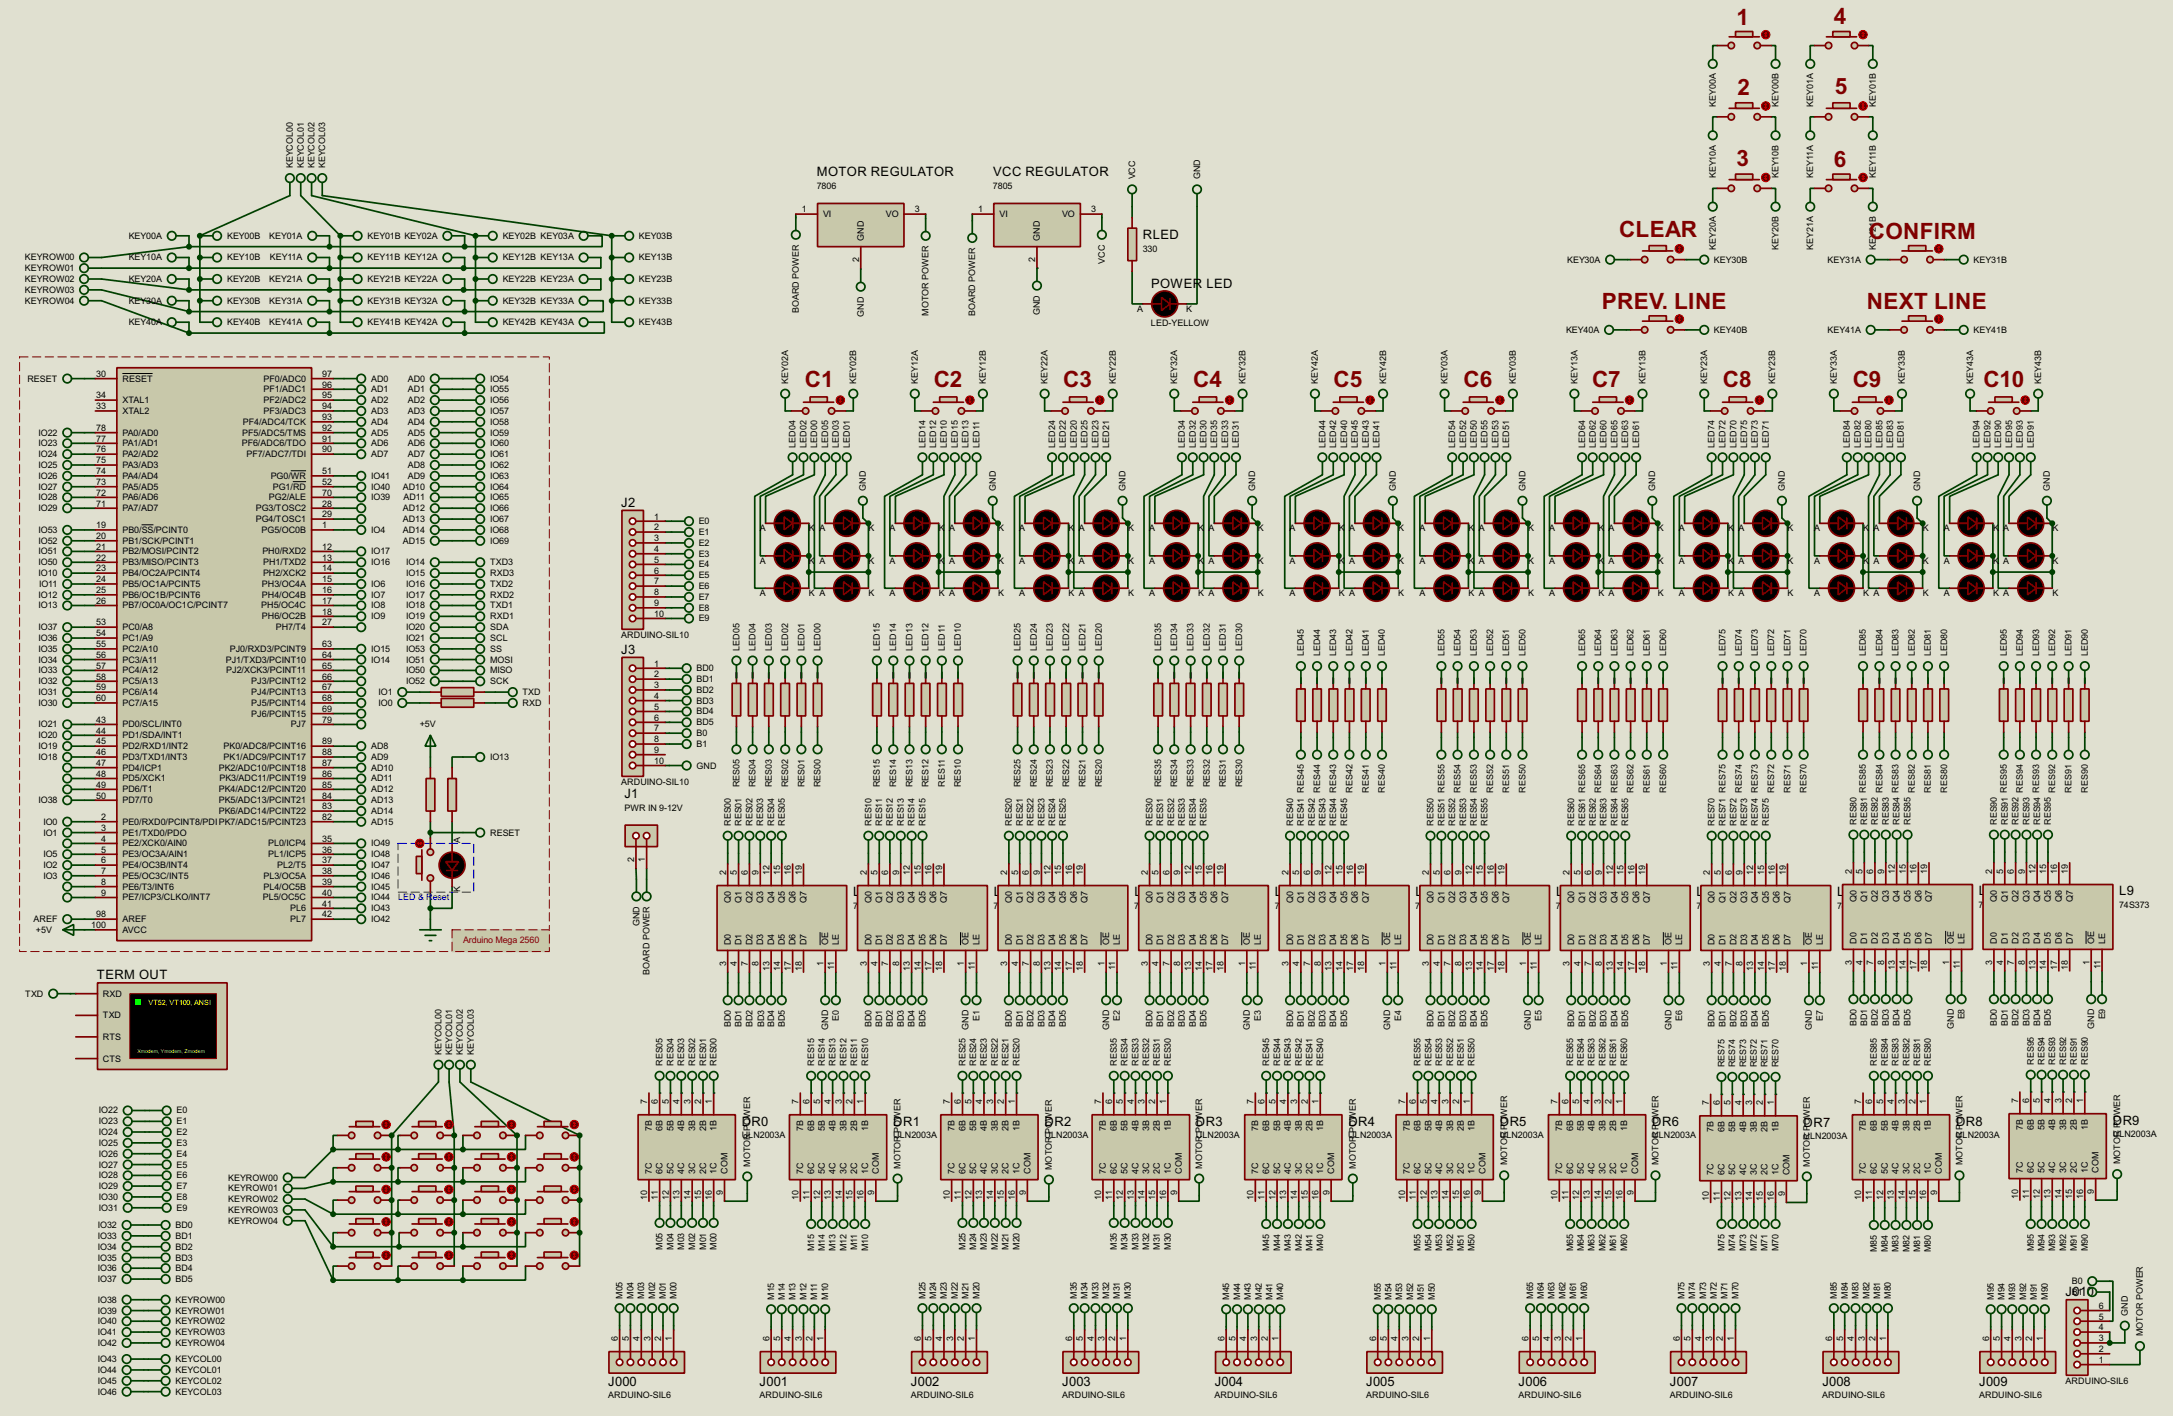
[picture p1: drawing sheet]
<svg xmlns="http://www.w3.org/2000/svg" width="510mm" height="333mm" viewBox="0 0 510 333" stroke-linecap="round" stroke-linejoin="round" font-family="sans-serif">
<defs><g id="words">
<g font-size="5.9" fill="#800000">
<text x="408" y="5.8">1</text>
<text x="430.8" y="5.6">4</text>
<text x="408.2" y="22.3">2</text>
<text x="431.1" y="22.1">5</text>
<text x="408" y="39.1">3</text>
<text x="430.8" y="39.3">6</text>
<text x="380.3" y="55.6">CLEAR</text>
<text x="439" y="56.1">CONFIRM</text>
<text x="376.3" y="72.6">PREV. LINE</text>
<text x="438.5" y="72.6">NEXT LINE</text>
<text x="189.1" y="90.9">C1</text>
<text x="219.3" y="90.9">C2</text>
<text x="249.8" y="90.9">C3</text>
<text x="280.3" y="90.9">C4</text>
<text x="313.3" y="90.9">C5</text>
<text x="343.8" y="90.9">C6</text>
<text x="374" y="90.9">C7</text>
<text x="404.7" y="90.9">C8</text>
<text x="435.2" y="90.9">C9</text>
<text x="465.9" y="90.9">C10</text>
</g>
<g font-size="3.4">
<text x="191.9" y="41.5">MOTOR REGULATOR</text>
<text x="233.3" y="41.5">VCC REGULATOR</text>
<text x="268.5" y="56.1">RLED</text>
<text x="270.4" y="67.6">POWER LED</text>
<text x="146" y="119.1">J2</text>
<text x="146" y="153.7">J3</text>
<text x="146.7" y="187.5">J1</text>
<text x="200.5" y="210.6">L</text>
<text x="202.2" y="210.6">0</text>
<text x="233.5" y="210.6">L</text>
<text x="235.2" y="210.6">1</text>
<text x="266.5" y="210.6">L</text>
<text x="268.3" y="210.6">2</text>
<text x="299.5" y="210.6">L</text>
<text x="301.3" y="210.6">3</text>
<text x="332.5" y="210.6">L</text>
<text x="334.3" y="210.6">4</text>
<text x="365.6" y="210.6">L</text>
<text x="367.3" y="210.6">5</text>
<text x="398.6" y="210.6">L</text>
<text x="400.3" y="210.6">6</text>
<text x="431.6" y="210.6">L</text>
<text x="433.4" y="210.6">7</text>
<text x="464.9" y="210.4">L</text>
<text x="466.6" y="210.4">8</text>
<text x="497.9" y="210.4">L9</text>
<text x="22.8" y="230.1">TERM OUT</text>
<text x="174.3" y="264.5">DR0</text>
<text x="209.9" y="264.5">DR1</text>
<text x="245.4" y="264.5">DR2</text>
<text x="281" y="264.5">DR3</text>
<text x="316.8" y="264.5">DR4</text>
<text x="352.4" y="264.5">DR5</text>
<text x="388.2" y="264.5">DR6</text>
<text x="423.7" y="264.7">DR7</text>
<text x="459.5" y="264.5">DR8</text>
<text x="496.4" y="264.2">DR9</text>
<text x="485.3" y="304.6">J010</text>
<text x="142.9" y="325.6">J000</text>
<text x="178.5" y="325.6">J001</text>
<text x="214" y="325.6">J002</text>
<text x="249.6" y="325.6">J003</text>
<text x="285.4" y="325.6">J004</text>
<text x="321" y="325.6">J005</text>
<text x="356.8" y="325.6">J006</text>
<text x="392.3" y="325.6">J007</text>
<text x="428.1" y="325.6">J008</text>
<text x="465" y="325.6">J009</text>
</g>
<g font-size="2.4">
<text x="403.1" y="25.1" transform="rotate(-90 403.1 25.1)">KEY00A</text>
<text x="417.8" y="25.1" transform="rotate(-90 417.8 25.1)">KEY00B</text>
<text x="426" y="25.1" transform="rotate(-90 426 25.1)">KEY01A</text>
<text x="440.7" y="25.1" transform="rotate(-90 440.7 25.1)">KEY01B</text>
<text x="68.8" y="39.6" transform="rotate(-90 68.8 39.6)">KEYCOL00</text>
<text x="71.4" y="39.6" transform="rotate(-90 71.4 39.6)">KEYCOL01</text>
<text x="73.9" y="39.6" transform="rotate(-90 73.9 39.6)">KEYCOL02</text>
<text x="76.4" y="39.6" transform="rotate(-90 76.4 39.6)">KEYCOL03</text>
<text x="403.1" y="41.9" transform="rotate(-90 403.1 41.9)">KEY10A</text>
<text x="417.8" y="41.9" transform="rotate(-90 417.8 41.9)">KEY10B</text>
<text x="426" y="41.7" transform="rotate(-90 426 41.7)">KEY11A</text>
<text x="440.7" y="41.7" transform="rotate(-90 440.7 41.7)">KEY11B</text>
<text x="191.9" y="44.4">7806</text>
<text x="233.3" y="44.4">7805</text>
<text x="266.7" y="42.2" transform="rotate(-90 266.7 42.2)">VCC</text>
<text x="281.9" y="42.2" transform="rotate(-90 281.9 42.2)">GND</text>
<text x="188.4" y="49.9">1</text>
<text x="193.3" y="51">VI</text>
<text x="208.1" y="51">VO</text>
<text x="214.9" y="49.9">3</text>
<text x="229.8" y="49.9">1</text>
<text x="234.8" y="51">VI</text>
<text x="249.5" y="51">VO</text>
<text x="256.3" y="49.9">3</text>
<text x="30.2" y="56.1">KEY00A</text>
<text x="53.3" y="56.1">KEY00B</text>
<text x="63.2" y="56.1">KEY01A</text>
<text x="86.3" y="56.1">KEY01B KEY02A</text>
<text x="118.1" y="56.1">KEY02B KEY03A</text>
<text x="150.1" y="56.1">KEY03B</text>
<text x="202.9" y="56.6" transform="rotate(-90 202.9 56.6)">GND</text>
<text x="244.3" y="56.6" transform="rotate(-90 244.3 56.6)">GND</text>
<text x="268.5" y="59.2">330</text>
<text x="403.1" y="58.7" transform="rotate(-90 403.1 58.7)">KEY20A</text>
<text x="417.8" y="58.7" transform="rotate(-90 417.8 58.7)">KEY20B</text>
<text x="426" y="58.7" transform="rotate(-90 426 58.7)">KEY21A</text>
<text x="440.7" y="58.7" transform="rotate(-90 440.7 58.7)">KEY21B</text>
<text x="5.8" y="61.2">KEYROW00</text>
<text x="5.8" y="63.7">KEYROW01</text>
<text x="30.2" y="61.2">KEY10A</text>
<text x="53.3" y="61.2">KEY10B</text>
<text x="63.4" y="61.2">KEY11A</text>
<text x="86.3" y="61.2">KEY11B KEY12A</text>
<text x="118.1" y="61.2">KEY12B KEY13A</text>
<text x="150.1" y="61.2">KEY13B</text>
<text x="201.8" y="61.7" transform="rotate(-90 201.8 61.7)">2</text>
<text x="243.2" y="61.7" transform="rotate(-90 243.2 61.7)">2</text>
<text x="259.6" y="61.9" transform="rotate(-90 259.6 61.9)">VCC</text>
<text x="368.1" y="61.7">KEY30A</text>
<text x="402.6" y="61.7">KEY30B</text>
<text x="429.3" y="61.7">KEY31A</text>
<text x="463.6" y="61.7">KEY31B</text>
<text x="5.8" y="66.3">KEYROW02</text>
<text x="5.8" y="68.8">KEYROW03</text>
<text x="5.8" y="71.3">KEYROW04</text>
<text x="30.2" y="66.3">KEY20A</text>
<text x="30.2" y="71.3">KEY30A</text>
<text x="53.3" y="66.3">KEY20B</text>
<text x="53.3" y="71.3">KEY30B</text>
<text x="63.2" y="66.3">KEY21A</text>
<text x="63.2" y="71.3">KEY31A</text>
<text x="86.3" y="66.3">KEY21B KEY22A</text>
<text x="86.3" y="71.3">KEY31B KEY32A</text>
<text x="118.1" y="66.3">KEY22B KEY23A</text>
<text x="118.1" y="71.3">KEY32B KEY33A</text>
<text x="150.1" y="66.3">KEY23B</text>
<text x="150.1" y="71.3">KEY33B</text>
<text x="30.2" y="76.4">KEY40A</text>
<text x="53.3" y="76.4">KEY40B</text>
<text x="63.2" y="76.4">KEY41A</text>
<text x="86.3" y="76.4">KEY41B KEY42A</text>
<text x="118.1" y="76.4">KEY42B KEY43A</text>
<text x="150.1" y="76.4">KEY43B</text>
<text x="187.7" y="73.6" transform="rotate(-90 187.7 73.6)">BOARD POWER</text>
<text x="202.9" y="74.4" transform="rotate(-90 202.9 74.4)">GND</text>
<text x="218.2" y="74.2" transform="rotate(-90 218.2 74.2)">MOTOR POWER</text>
<text x="229.1" y="74.3" transform="rotate(-90 229.1 74.3)">BOARD POWER</text>
<text x="244.3" y="74.1" transform="rotate(-90 244.3 74.1)">GND</text>
<text x="267.1" y="73.3">A</text>
<text x="270.4" y="76.6">LED-YELLOW</text>
<text x="278.7" y="73.3">K</text>
<text x="367.9" y="78.2">KEY40A</text>
<text x="402.6" y="78.2">KEY40B</text>
<text x="429.3" y="78.2">KEY41A</text>
<text x="463.6" y="78.2">KEY41B</text>
<text x="6.4" y="89.6">RESET</text>
<text x="22.6" y="88.5">30</text>
<text x="28.8" y="89.6">RESET</text>
<text x="61.9" y="89.6">PF0/ADC0</text>
<text x="75.7" y="88.5">97</text>
<text x="87.2" y="89.6">AD0</text>
<text x="95.8" y="89.6">AD0</text>
<text x="115.1" y="89.6">IO54</text>
<text x="22.6" y="93.6">34</text>
<text x="28.8" y="94.7">XTAL1</text>
<text x="61.9" y="94.7">PF2/ADC2</text>
<text x="61.9" y="92.2">PF1/ADC1</text>
<text x="75.7" y="93.6">95</text>
<text x="75.7" y="91">96</text>
<text x="87.2" y="92.2">AD1</text>
<text x="87.2" y="94.7">AD2</text>
<text x="95.8" y="92.2">AD1</text>
<text x="95.8" y="94.7">AD2</text>
<text x="115.1" y="92.2">IO55</text>
<text x="115.1" y="94.7">IO56</text>
<text x="185.2" y="90.2" transform="rotate(-90 185.2 90.2)">KEY02A</text>
<text x="201.2" y="90.2" transform="rotate(-90 201.2 90.2)">KEY02B</text>
<text x="215.6" y="90.2" transform="rotate(-90 215.6 90.2)">KEY12A</text>
<text x="231.6" y="90.2" transform="rotate(-90 231.6 90.2)">KEY12B</text>
<text x="246.1" y="90.2" transform="rotate(-90 246.1 90.2)">KEY22A</text>
<text x="262.1" y="90.2" transform="rotate(-90 262.1 90.2)">KEY22B</text>
<text x="276.6" y="90.2" transform="rotate(-90 276.6 90.2)">KEY32A</text>
<text x="292.6" y="90.2" transform="rotate(-90 292.6 90.2)">KEY32B</text>
<text x="309.6" y="90.2" transform="rotate(-90 309.6 90.2)">KEY42A</text>
<text x="325.6" y="90.2" transform="rotate(-90 325.6 90.2)">KEY42B</text>
<text x="340.1" y="90.2" transform="rotate(-90 340.1 90.2)">KEY03A</text>
<text x="356.1" y="90.2" transform="rotate(-90 356.1 90.2)">KEY03B</text>
<text x="370.5" y="90.2" transform="rotate(-90 370.5 90.2)">KEY13A</text>
<text x="386.6" y="90.2" transform="rotate(-90 386.6 90.2)">KEY13B</text>
<text x="401.1" y="90.2" transform="rotate(-90 401.1 90.2)">KEY23A</text>
<text x="417" y="90.2" transform="rotate(-90 417 90.2)">KEY23B</text>
<text x="431.5" y="90.2" transform="rotate(-90 431.5 90.2)">KEY33A</text>
<text x="447.5" y="90.2" transform="rotate(-90 447.5 90.2)">KEY33B</text>
<text x="463.5" y="90.2" transform="rotate(-90 463.5 90.2)">KEY43A</text>
<text x="479.5" y="90.2" transform="rotate(-90 479.5 90.2)">KEY43B</text>
<text x="22.6" y="96.2">33</text>
<text x="22.6" y="101.2">78</text>
<text x="28.8" y="97.3">XTAL2</text>
<text x="57" y="99.8">PF4/ADC4/TCK</text>
<text x="61.9" y="97.3">PF3/ADC3</text>
<text x="75.7" y="101.2">92</text>
<text x="75.7" y="98.7">93</text>
<text x="75.7" y="96.2">94</text>
<text x="87.2" y="97.3">AD3</text>
<text x="87.2" y="99.8">AD4</text>
<text x="95.8" y="97.3">AD3</text>
<text x="95.8" y="99.8">AD4</text>
<text x="115.1" y="97.3">IO57</text>
<text x="115.1" y="99.8">IO58</text>
<text x="9" y="102.3">IO22</text>
<text x="9" y="104.9">IO23</text>
<text x="9" y="107.4">IO24</text>
<text x="22.6" y="106.3">76</text>
<text x="22.6" y="103.7">77</text>
<text x="28.8" y="107.4">PA2/AD2</text>
<text x="28.8" y="104.9">PA1/AD1</text>
<text x="28.8" y="102.3">PA0/AD0</text>
<text x="56.8" y="104.9">PF6/ADC6/TDO</text>
<text x="56.9" y="102.3">PF5/ADC5/TMS</text>
<text x="57.9" y="107.4">PF7/ADC7/TDI</text>
<text x="75.7" y="106.3">90</text>
<text x="75.7" y="103.7">91</text>
<text x="87.2" y="104.9">AD6</text>
<text x="87.2" y="102.3">AD5</text>
<text x="87.2" y="107.4">AD7</text>
<text x="95.8" y="102.3">AD5</text>
<text x="95.8" y="104.9">AD6</text>
<text x="95.8" y="107.4">AD7</text>
<text x="115.1" y="102.3">IO59</text>
<text x="115.1" y="104.9">IO60</text>
<text x="115.1" y="107.4">IO61</text>
<text x="186.9" y="105.2" transform="rotate(-90 186.9 105.2)">LED04</text>
<text x="189.5" y="105.2" transform="rotate(-90 189.5 105.2)">LED02</text>
<text x="192" y="105.2" transform="rotate(-90 192 105.2)">LED00</text>
<text x="194.6" y="105.2" transform="rotate(-90 194.6 105.2)">LED05</text>
<text x="197.1" y="105.2" transform="rotate(-90 197.1 105.2)">LED03</text>
<text x="199.6" y="105.2" transform="rotate(-90 199.6 105.2)">LED01</text>
<text x="217.4" y="105.2" transform="rotate(-90 217.4 105.2)">LED14</text>
<text x="220" y="105.2" transform="rotate(-90 220 105.2)">LED12</text>
<text x="222.5" y="105.2" transform="rotate(-90 222.5 105.2)">LED10</text>
<text x="225" y="105.2" transform="rotate(-90 225 105.2)">LED15</text>
<text x="227.6" y="105.2" transform="rotate(-90 227.6 105.2)">LED13</text>
<text x="230.1" y="105.2" transform="rotate(-90 230.1 105.2)">LED11</text>
<text x="247.9" y="105.2" transform="rotate(-90 247.9 105.2)">LED24</text>
<text x="250.4" y="105.2" transform="rotate(-90 250.4 105.2)">LED22</text>
<text x="253" y="105.2" transform="rotate(-90 253 105.2)">LED20</text>
<text x="255.5" y="105.2" transform="rotate(-90 255.5 105.2)">LED25</text>
<text x="258.1" y="105.2" transform="rotate(-90 258.1 105.2)">LED23</text>
<text x="260.6" y="105.2" transform="rotate(-90 260.6 105.2)">LED21</text>
<text x="278.4" y="105.2" transform="rotate(-90 278.4 105.2)">LED34</text>
<text x="280.9" y="105.2" transform="rotate(-90 280.9 105.2)">LED32</text>
<text x="283.5" y="105.2" transform="rotate(-90 283.5 105.2)">LED30</text>
<text x="286" y="105.2" transform="rotate(-90 286 105.2)">LED35</text>
<text x="288.5" y="105.2" transform="rotate(-90 288.5 105.2)">LED33</text>
<text x="291.1" y="105.2" transform="rotate(-90 291.1 105.2)">LED31</text>
<text x="311.4" y="105.2" transform="rotate(-90 311.4 105.2)">LED44</text>
<text x="313.9" y="105.2" transform="rotate(-90 313.9 105.2)">LED42</text>
<text x="316.5" y="105.2" transform="rotate(-90 316.5 105.2)">LED40</text>
<text x="319" y="105.2" transform="rotate(-90 319 105.2)">LED45</text>
<text x="321.6" y="105.2" transform="rotate(-90 321.6 105.2)">LED43</text>
<text x="324.1" y="105.2" transform="rotate(-90 324.1 105.2)">LED41</text>
<text x="341.9" y="105.2" transform="rotate(-90 341.9 105.2)">LED54</text>
<text x="344.4" y="105.2" transform="rotate(-90 344.4 105.2)">LED52</text>
<text x="347" y="105.2" transform="rotate(-90 347 105.2)">LED50</text>
<text x="349.5" y="105.2" transform="rotate(-90 349.5 105.2)">LED55</text>
<text x="352" y="105.2" transform="rotate(-90 352 105.2)">LED53</text>
<text x="354.6" y="105.2" transform="rotate(-90 354.6 105.2)">LED51</text>
<text x="372.4" y="105.2" transform="rotate(-90 372.4 105.2)">LED64</text>
<text x="374.9" y="105.2" transform="rotate(-90 374.9 105.2)">LED62</text>
<text x="377.4" y="105.2" transform="rotate(-90 377.4 105.2)">LED60</text>
<text x="380" y="105.2" transform="rotate(-90 380 105.2)">LED65</text>
<text x="382.5" y="105.2" transform="rotate(-90 382.5 105.2)">LED63</text>
<text x="385.1" y="105.2" transform="rotate(-90 385.1 105.2)">LED61</text>
<text x="402.8" y="105.2" transform="rotate(-90 402.8 105.2)">LED74</text>
<text x="405.4" y="105.2" transform="rotate(-90 405.4 105.2)">LED72</text>
<text x="407.9" y="105.2" transform="rotate(-90 407.9 105.2)">LED70</text>
<text x="410.5" y="105.2" transform="rotate(-90 410.5 105.2)">LED75</text>
<text x="413" y="105.2" transform="rotate(-90 413 105.2)">LED73</text>
<text x="415.5" y="105.2" transform="rotate(-90 415.5 105.2)">LED71</text>
<text x="434.6" y="105.2" transform="rotate(-90 434.6 105.2)">LED84</text>
<text x="437.1" y="105.2" transform="rotate(-90 437.1 105.2)">LED82</text>
<text x="439.7" y="105.2" transform="rotate(-90 439.7 105.2)">LED80</text>
<text x="442.2" y="105.2" transform="rotate(-90 442.2 105.2)">LED85</text>
<text x="444.7" y="105.2" transform="rotate(-90 444.7 105.2)">LED83</text>
<text x="447.3" y="105.2" transform="rotate(-90 447.3 105.2)">LED81</text>
<text x="465.1" y="105.2" transform="rotate(-90 465.1 105.2)">LED94</text>
<text x="467.6" y="105.2" transform="rotate(-90 467.6 105.2)">LED92</text>
<text x="470.1" y="105.2" transform="rotate(-90 470.1 105.2)">LED90</text>
<text x="472.7" y="105.2" transform="rotate(-90 472.7 105.2)">LED95</text>
<text x="475.2" y="105.2" transform="rotate(-90 475.2 105.2)">LED93</text>
<text x="477.7" y="105.2" transform="rotate(-90 477.7 105.2)">LED91</text>
<text x="9" y="110">IO25</text>
<text x="9" y="112.5">IO26</text>
<text x="22.6" y="114">73</text>
<text x="22.6" y="111.4">74</text>
<text x="22.6" y="108.9">75</text>
<text x="28.8" y="112.5">PA4/AD4</text>
<text x="28.8" y="110">PA3/AD3</text>
<text x="63.6" y="112.5">PG0/WR</text>
<text x="75.7" y="111.4">51</text>
<text x="75.7" y="114">52</text>
<text x="87.2" y="112.5">IO41</text>
<text x="95.8" y="110">AD8</text>
<text x="95.8" y="112.5">AD9</text>
<text x="115.1" y="110">IO62</text>
<text x="115.1" y="112.5">IO63</text>
<text x="9" y="115">IO27</text>
<text x="9" y="117.6">IO28</text>
<text x="22.6" y="119">71</text>
<text x="22.6" y="116.4">72</text>
<text x="28.8" y="117.6">PA6/AD6</text>
<text x="28.8" y="115">PA5/AD5</text>
<text x="63.2" y="117.6">PG2/ALE</text>
<text x="64.1" y="115">PG1/RD</text>
<text x="75.7" y="119">28</text>
<text x="75.7" y="116.4">70</text>
<text x="87.2" y="115">IO40</text>
<text x="87.2" y="117.6">IO39</text>
<text x="94.6" y="115">AD10</text>
<text x="94.8" y="117.6">AD11</text>
<text x="115.1" y="115">IO64</text>
<text x="115.1" y="117.6">IO65</text>
<text x="203.4" y="115.3" transform="rotate(-90 203.4 115.3)">GND</text>
<text x="233.9" y="115.3" transform="rotate(-90 233.9 115.3)">GND</text>
<text x="264.4" y="115.3" transform="rotate(-90 264.4 115.3)">GND</text>
<text x="294.9" y="115.3" transform="rotate(-90 294.9 115.3)">GND</text>
<text x="327.9" y="115.3" transform="rotate(-90 327.9 115.3)">GND</text>
<text x="358.4" y="115.3" transform="rotate(-90 358.4 115.3)">GND</text>
<text x="388.8" y="115.3" transform="rotate(-90 388.8 115.3)">GND</text>
<text x="419.3" y="115.3" transform="rotate(-90 419.3 115.3)">GND</text>
<text x="451" y="115.3" transform="rotate(-90 451 115.3)">GND</text>
<text x="481.6" y="115.3" transform="rotate(-90 481.6 115.3)">GND</text>
<text x="9" y="120.1">IO29</text>
<text x="9" y="125.2">IO53</text>
<text x="22.6" y="124.1">19</text>
<text x="28.8" y="125.2">PB0/SS/PCINT0</text>
<text x="28.8" y="120.1">PA7/AD7</text>
<text x="60.1" y="120.1">PG3/TOSC2</text>
<text x="60.1" y="122.7">PG4/TOSC1</text>
<text x="61.4" y="125.2">PG5/OC0B</text>
<text x="75.7" y="124.1">1</text>
<text x="75.7" y="121.6">29</text>
<text x="87.2" y="125.2">IO4</text>
<text x="94.6" y="120.1">AD12</text>
<text x="94.6" y="122.7">AD13</text>
<text x="94.6" y="125.2">AD14</text>
<text x="115.1" y="120.1">IO66</text>
<text x="115.1" y="122.7">IO67</text>
<text x="115.1" y="125.2">IO68</text>
<text x="153.7" y="122.1">1</text>
<text x="153.7" y="124.6">2</text>
<text x="164.1" y="125.7">E1</text>
<text x="164.1" y="123.2">E0</text>
<text x="178.5" y="124.9">A</text>
<text x="190" y="124.9">K</text>
<text x="192.5" y="124.9">A</text>
<text x="204" y="124.9">K</text>
<text x="209" y="124.9">A</text>
<text x="220.5" y="124.9">K</text>
<text x="222.9" y="124.9">A</text>
<text x="234.5" y="124.9">K</text>
<text x="239.4" y="124.9">A</text>
<text x="251" y="124.9">K</text>
<text x="253.4" y="124.9">A</text>
<text x="265" y="124.9">K</text>
<text x="269.9" y="124.9">A</text>
<text x="281.5" y="124.9">K</text>
<text x="283.9" y="124.9">A</text>
<text x="295.5" y="124.9">K</text>
<text x="302.9" y="124.9">A</text>
<text x="314.5" y="124.9">K</text>
<text x="316.9" y="124.9">A</text>
<text x="328.5" y="124.9">K</text>
<text x="333.4" y="124.9">A</text>
<text x="345" y="124.9">K</text>
<text x="347.4" y="124.9">A</text>
<text x="359" y="124.9">K</text>
<text x="363.9" y="124.9">A</text>
<text x="375.5" y="124.9">K</text>
<text x="377.9" y="124.9">A</text>
<text x="389.4" y="124.9">K</text>
<text x="394.4" y="124.9">A</text>
<text x="405.9" y="124.9">K</text>
<text x="408.4" y="124.9">A</text>
<text x="419.9" y="124.9">K</text>
<text x="426.1" y="124.9">A</text>
<text x="437.7" y="124.9">K</text>
<text x="440.1" y="124.9">A</text>
<text x="451.7" y="124.9">K</text>
<text x="456.6" y="124.9">A</text>
<text x="468.2" y="124.9">K</text>
<text x="470.6" y="124.9">A</text>
<text x="482.1" y="124.9">K</text>
<text x="9" y="127.7">IO52</text>
<text x="9" y="130.3">IO51</text>
<text x="22.6" y="126.7">20</text>
<text x="22.6" y="129.1">21</text>
<text x="22.6" y="131.7">22</text>
<text x="28.8" y="127.7">PB1/SCK/PCINT1</text>
<text x="28.8" y="130.3">PB2/MOSI/PCINT2</text>
<text x="61.6" y="130.3">PH0/RXD2</text>
<text x="75.7" y="129.1">12</text>
<text x="75.7" y="131.7">13</text>
<text x="87.2" y="130.3">IO17</text>
<text x="94.6" y="127.7">AD15</text>
<text x="115.1" y="127.7">IO69</text>
<text x="153.7" y="127.1">3</text>
<text x="153.7" y="129.7">4</text>
<text x="164.1" y="130.8">E3</text>
<text x="164.1" y="128.3">E2</text>
<text x="9" y="132.8">IO50</text>
<text x="9" y="135.4">IO10</text>
<text x="9.2" y="137.9">IO11</text>
<text x="22.6" y="134.3">23</text>
<text x="22.6" y="136.8">24</text>
<text x="28.8" y="132.8">PB3/MISO/PCINT3</text>
<text x="28.8" y="135.4">PB4/OC2A/PCINT4</text>
<text x="28.8" y="137.9">PB5/OC1A/PCINT5</text>
<text x="61.5" y="137.9">PH3/OC4A</text>
<text x="61.8" y="135.4">PH2/XCK2</text>
<text x="61.8" y="132.8">PH1/TXD2</text>
<text x="75.7" y="134.3">14</text>
<text x="75.7" y="136.8">15</text>
<text x="87.2" y="132.8">IO16</text>
<text x="87.2" y="137.9">IO6</text>
<text x="95.4" y="132.8">IO14</text>
<text x="95.4" y="135.4">IO15</text>
<text x="95.4" y="137.9">IO16</text>
<text x="115.1" y="132.8">TXD3</text>
<text x="115.1" y="135.4">RXD3</text>
<text x="115.1" y="137.9">TXD2</text>
<text x="153.7" y="132.2">5</text>
<text x="153.7" y="134.8">6</text>
<text x="153.7" y="137.3">7</text>
<text x="164.1" y="135.9">E5</text>
<text x="164.1" y="133.3">E4</text>
<text x="178.5" y="132.5">A</text>
<text x="190" y="132.5">K</text>
<text x="192.5" y="132.5">A</text>
<text x="204" y="132.5">K</text>
<text x="209" y="132.5">A</text>
<text x="220.5" y="132.5">K</text>
<text x="222.9" y="132.5">A</text>
<text x="234.5" y="132.5">K</text>
<text x="239.4" y="132.5">A</text>
<text x="251" y="132.5">K</text>
<text x="253.4" y="132.5">A</text>
<text x="265" y="132.5">K</text>
<text x="269.9" y="132.5">A</text>
<text x="281.5" y="132.5">K</text>
<text x="283.9" y="132.5">A</text>
<text x="295.5" y="132.5">K</text>
<text x="302.9" y="132.5">A</text>
<text x="314.5" y="132.5">K</text>
<text x="316.9" y="132.5">A</text>
<text x="328.5" y="132.5">K</text>
<text x="333.4" y="132.5">A</text>
<text x="345" y="132.5">K</text>
<text x="347.4" y="132.5">A</text>
<text x="359" y="132.5">K</text>
<text x="363.9" y="132.5">A</text>
<text x="375.5" y="132.5">K</text>
<text x="377.9" y="132.5">A</text>
<text x="389.4" y="132.5">K</text>
<text x="394.4" y="132.5">A</text>
<text x="405.9" y="132.5">K</text>
<text x="408.4" y="132.5">A</text>
<text x="419.9" y="132.5">K</text>
<text x="426.1" y="132.5">A</text>
<text x="437.7" y="132.5">K</text>
<text x="440.1" y="132.5">A</text>
<text x="451.7" y="132.5">K</text>
<text x="456.6" y="132.5">A</text>
<text x="468.2" y="132.5">K</text>
<text x="470.6" y="132.5">A</text>
<text x="482.1" y="132.5">K</text>
<text x="9" y="140.4">IO12</text>
<text x="9" y="143">IO13</text>
<text x="22.6" y="139.4">25</text>
<text x="22.6" y="141.8">26</text>
<text x="28.8" y="140.4">PB6/OC1B/PCINT6</text>
<text x="28.8" y="143">PB7/OC0A/OC1C/PCINT7</text>
<text x="61.4" y="143">PH5/OC4C</text>
<text x="61.5" y="140.4">PH4/OC4B</text>
<text x="75.7" y="139.4">16</text>
<text x="75.7" y="141.8">17</text>
<text x="87.2" y="140.4">IO7</text>
<text x="87.2" y="143">IO8</text>
<text x="95.4" y="140.4">IO17</text>
<text x="95.4" y="143">IO18</text>
<text x="115.1" y="140.4">RXD2</text>
<text x="115.1" y="143">TXD1</text>
<text x="153.7" y="139.8">8</text>
<text x="153.7" y="142.4">9</text>
<text x="164.1" y="143.5">E8</text>
<text x="164.1" y="141">E7</text>
<text x="164.1" y="138.4">E6</text>
<text x="178.5" y="140.1">A</text>
<text x="190" y="140.1">K A</text>
<text x="204" y="140.1">K</text>
<text x="209" y="140.1">A</text>
<text x="220.5" y="140.1">K A</text>
<text x="234.5" y="140.1">K</text>
<text x="239.4" y="140.1">A</text>
<text x="251" y="140.1">K A</text>
<text x="265" y="140.1">K</text>
<text x="269.9" y="140.1">A</text>
<text x="281.5" y="140.1">K A</text>
<text x="295.5" y="140.1">K</text>
<text x="302.9" y="140.1">A</text>
<text x="314.5" y="140.1">K A</text>
<text x="328.5" y="140.1">K</text>
<text x="333.4" y="140.1">A</text>
<text x="345" y="140.1">K A</text>
<text x="359" y="140.1">K</text>
<text x="363.9" y="140.1">A</text>
<text x="375.5" y="140.1">K A</text>
<text x="389.4" y="140.1">K</text>
<text x="394.4" y="140.1">A</text>
<text x="405.9" y="140.1">K A</text>
<text x="419.9" y="140.1">K</text>
<text x="426.1" y="140.1">A</text>
<text x="437.7" y="140.1">K A</text>
<text x="451.7" y="140.1">K</text>
<text x="456.6" y="140.1">A</text>
<text x="468.2" y="140.1">K A</text>
<text x="482.1" y="140.1">K</text>
<text x="9" y="148.1">IO37</text>
<text x="22.6" y="147">53</text>
<text x="22.6" y="149.5">54</text>
<text x="28.8" y="148.1">PC0/A8</text>
<text x="61.5" y="145.5">PH6/OC2B</text>
<text x="64.8" y="148.1">PH7/T4</text>
<text x="75.7" y="144.4">18</text>
<text x="75.7" y="147">27</text>
<text x="87.2" y="145.5">IO9</text>
<text x="95.4" y="145.5">IO19</text>
<text x="95.4" y="148.1">IO20</text>
<text x="115.1" y="145.5">RXD1</text>
<text x="115.1" y="148.1">SDA</text>
<text x="145.9" y="150">ARDUINO-SIL10</text>
<text x="153.7" y="144.9">10</text>
<text x="164.1" y="146">E9</text>
<text x="9" y="150.6">IO36</text>
<text x="9" y="153.2">IO35</text>
<text x="9" y="155.7">IO34</text>
<text x="22.6" y="152.1">55</text>
<text x="22.6" y="154.6">56</text>
<text x="28.8" y="150.6">PC1/A9</text>
<text x="28.8" y="153.2">PC2/A10</text>
<text x="28.8" y="155.7">PC3/A11</text>
<text x="53" y="155.7">PJ1/TXD3/PCINT10</text>
<text x="54" y="153.2">PJ0/RXD3/PCINT9</text>
<text x="75.7" y="152.1">63</text>
<text x="75.7" y="154.6">64</text>
<text x="87.2" y="153.2">IO15</text>
<text x="87.2" y="155.7">IO14</text>
<text x="95.4" y="150.6">IO21</text>
<text x="95.4" y="153.2">IO53</text>
<text x="95.4" y="155.7">IO51</text>
<text x="115.1" y="150.6">SCL</text>
<text x="115.1" y="153.2">SS</text>
<text x="115.1" y="155.7">MOSI</text>
<text x="173.7" y="152.9" transform="rotate(-90 173.7 152.9)">LED05</text>
<text x="177.5" y="152.9" transform="rotate(-90 177.5 152.9)">LED04</text>
<text x="181.3" y="152.9" transform="rotate(-90 181.3 152.9)">LED03</text>
<text x="185.2" y="152.9" transform="rotate(-90 185.2 152.9)">LED02</text>
<text x="189" y="152.9" transform="rotate(-90 189 152.9)">LED01</text>
<text x="192.8" y="152.9" transform="rotate(-90 192.8 152.9)">LED00</text>
<text x="206.7" y="152.9" transform="rotate(-90 206.7 152.9)">LED15</text>
<text x="210.6" y="152.9" transform="rotate(-90 210.6 152.9)">LED14</text>
<text x="214.4" y="152.9" transform="rotate(-90 214.4 152.9)">LED13</text>
<text x="218.2" y="152.9" transform="rotate(-90 218.2 152.9)">LED12</text>
<text x="222" y="152.9" transform="rotate(-90 222 152.9)">LED11</text>
<text x="225.8" y="152.9" transform="rotate(-90 225.8 152.9)">LED10</text>
<text x="239.8" y="152.9" transform="rotate(-90 239.8 152.9)">LED25</text>
<text x="243.6" y="152.9" transform="rotate(-90 243.6 152.9)">LED24</text>
<text x="247.4" y="152.9" transform="rotate(-90 247.4 152.9)">LED23</text>
<text x="251.2" y="152.9" transform="rotate(-90 251.2 152.9)">LED22</text>
<text x="255" y="152.9" transform="rotate(-90 255 152.9)">LED21</text>
<text x="258.8" y="152.9" transform="rotate(-90 258.8 152.9)">LED20</text>
<text x="272.8" y="152.9" transform="rotate(-90 272.8 152.9)">LED35</text>
<text x="276.6" y="152.9" transform="rotate(-90 276.6 152.9)">LED34</text>
<text x="280.4" y="152.9" transform="rotate(-90 280.4 152.9)">LED33</text>
<text x="284.2" y="152.9" transform="rotate(-90 284.2 152.9)">LED32</text>
<text x="288" y="152.9" transform="rotate(-90 288 152.9)">LED31</text>
<text x="291.8" y="152.9" transform="rotate(-90 291.8 152.9)">LED30</text>
<text x="306.3" y="154.2" transform="rotate(-90 306.3 154.2)">LED45</text>
<text x="310.1" y="154.2" transform="rotate(-90 310.1 154.2)">LED44</text>
<text x="313.9" y="154.2" transform="rotate(-90 313.9 154.2)">LED43</text>
<text x="317.7" y="154.2" transform="rotate(-90 317.7 154.2)">LED42</text>
<text x="321.6" y="154.2" transform="rotate(-90 321.6 154.2)">LED41</text>
<text x="325.4" y="154.2" transform="rotate(-90 325.4 154.2)">LED40</text>
<text x="339.3" y="154.2" transform="rotate(-90 339.3 154.2)">LED55</text>
<text x="343.1" y="154.2" transform="rotate(-90 343.1 154.2)">LED54</text>
<text x="347" y="154.2" transform="rotate(-90 347 154.2)">LED53</text>
<text x="350.8" y="154.2" transform="rotate(-90 350.8 154.2)">LED52</text>
<text x="354.6" y="154.2" transform="rotate(-90 354.6 154.2)">LED51</text>
<text x="358.4" y="154.2" transform="rotate(-90 358.4 154.2)">LED50</text>
<text x="372.4" y="154.2" transform="rotate(-90 372.4 154.2)">LED65</text>
<text x="376.2" y="154.2" transform="rotate(-90 376.2 154.2)">LED64</text>
<text x="380" y="154.2" transform="rotate(-90 380 154.2)">LED63</text>
<text x="383.8" y="154.2" transform="rotate(-90 383.8 154.2)">LED62</text>
<text x="387.6" y="154.2" transform="rotate(-90 387.6 154.2)">LED61</text>
<text x="391.4" y="154.2" transform="rotate(-90 391.4 154.2)">LED60</text>
<text x="405.4" y="154.2" transform="rotate(-90 405.4 154.2)">LED75</text>
<text x="409.2" y="154.2" transform="rotate(-90 409.2 154.2)">LED74</text>
<text x="413" y="154.2" transform="rotate(-90 413 154.2)">LED73</text>
<text x="416.8" y="154.2" transform="rotate(-90 416.8 154.2)">LED72</text>
<text x="420.6" y="154.2" transform="rotate(-90 420.6 154.2)">LED71</text>
<text x="424.4" y="154.2" transform="rotate(-90 424.4 154.2)">LED70</text>
<text x="438.4" y="154.2" transform="rotate(-90 438.4 154.2)">LED85</text>
<text x="442.2" y="154.2" transform="rotate(-90 442.2 154.2)">LED84</text>
<text x="446" y="154.2" transform="rotate(-90 446 154.2)">LED83</text>
<text x="449.8" y="154.2" transform="rotate(-90 449.8 154.2)">LED82</text>
<text x="453.6" y="154.2" transform="rotate(-90 453.6 154.2)">LED81</text>
<text x="457.4" y="154.2" transform="rotate(-90 457.4 154.2)">LED80</text>
<text x="471.4" y="154.2" transform="rotate(-90 471.4 154.2)">LED95</text>
<text x="475.2" y="154.2" transform="rotate(-90 475.2 154.2)">LED94</text>
<text x="479" y="154.2" transform="rotate(-90 479 154.2)">LED93</text>
<text x="482.8" y="154.2" transform="rotate(-90 482.8 154.2)">LED92</text>
<text x="486.7" y="154.2" transform="rotate(-90 486.7 154.2)">LED91</text>
<text x="490.5" y="154.2" transform="rotate(-90 490.5 154.2)">LED90</text>
<text x="9" y="158.2">IO33</text>
<text x="9" y="160.8">IO32</text>
<text x="22.6" y="157.1">57</text>
<text x="22.6" y="159.7">58</text>
<text x="28.8" y="158.2">PC4/A12</text>
<text x="28.8" y="160.8">PC5/A13</text>
<text x="53.1" y="158.2">PJ2/XCK3/PCINT11</text>
<text x="59" y="160.8">PJ3/PCINT12</text>
<text x="75.7" y="157.1">65</text>
<text x="75.7" y="159.7">66</text>
<text x="95.4" y="158.2">IO50</text>
<text x="95.4" y="160.8">IO52</text>
<text x="115.1" y="158.2">MISO</text>
<text x="115.1" y="160.8">SCK</text>
<text x="153.7" y="156.6">1</text>
<text x="153.7" y="159.2">2</text>
<text x="153.7" y="161.7">3</text>
<text x="163.6" y="157.7">BD0</text>
<text x="163.6" y="160.3">BD1</text>
<text x="9" y="163.3">IO31</text>
<text x="9" y="165.9">IO30</text>
<text x="22.6" y="162.2">59</text>
<text x="22.6" y="164.8">60</text>
<text x="28.8" y="163.3">PC6/A14</text>
<text x="28.8" y="165.9">PC7/A15</text>
<text x="59" y="163.3">PJ4/PCINT13</text>
<text x="59" y="165.9">PJ5/PCINT14</text>
<text x="75.7" y="162.2">67</text>
<text x="75.7" y="164.8">68</text>
<text x="75.7" y="167.3">69</text>
<text x="88.9" y="165.9">IO0</text>
<text x="88.9" y="163.3">IO1</text>
<text x="122.7" y="165.9">RXD</text>
<text x="122.7" y="163.3">TXD</text>
<text x="153.7" y="164.2">4</text>
<text x="153.7" y="166.8">5</text>
<text x="163.6" y="162.8">BD2</text>
<text x="163.6" y="165.3">BD3</text>
<text x="163.6" y="167.9">BD4</text>
<text x="9" y="170.9">IO21</text>
<text x="9" y="173.5">IO20</text>
<text x="22.6" y="169.8">43</text>
<text x="22.6" y="172.4">44</text>
<text x="28.8" y="170.9">PD0/SCL/INT0</text>
<text x="28.8" y="173.5">PD1/SDA/INT1</text>
<text x="59" y="168.4">PJ6/PCINT15</text>
<text x="68.3" y="170.9">PJ7</text>
<text x="75.7" y="169.8">79</text>
<text x="98.6" y="170.9">+5V</text>
<text x="153.7" y="169.3">6</text>
<text x="153.7" y="171.9">7</text>
<text x="163.6" y="170.4">BD5</text>
<text x="163.6" y="173">B0</text>
<text x="9" y="176">IO19</text>
<text x="9" y="178.6">IO18</text>
<text x="22.6" y="174.9">45</text>
<text x="22.6" y="177.5">46</text>
<text x="22.6" y="180">47</text>
<text x="28.8" y="176">PD2/RXD1/INT2</text>
<text x="28.8" y="178.6">PD3/TXD1/INT3</text>
<text x="52.5" y="178.6">PK1/ADC9/PCINT17</text>
<text x="52.5" y="176">PK0/ADC8/PCINT16</text>
<text x="75.7" y="180">87</text>
<text x="75.7" y="177.5">88</text>
<text x="75.7" y="174.9">89</text>
<text x="87.2" y="176">AD8</text>
<text x="87.2" y="178.6">AD9</text>
<text x="115.1" y="178.6">IO13</text>
<text x="153.7" y="174.4">8</text>
<text x="153.7" y="176.9">9</text>
<text x="153.7" y="179.5">10</text>
<text x="163.6" y="175.5">B1</text>
<text x="22.6" y="182.5">48</text>
<text x="22.6" y="185.1">49</text>
<text x="28.8" y="181.1">PD4/ICP1</text>
<text x="28.8" y="183.6">PD5/XCK1</text>
<text x="51.4" y="181.1">PK2/ADC10/PCINT18</text>
<text x="51.5" y="183.6">PK3/ADC11/PCINT19</text>
<text x="75.7" y="185.1">85</text>
<text x="75.7" y="182.5">86</text>
<text x="87.2" y="181.1">AD10</text>
<text x="87.2" y="183.6">AD11</text>
<text x="145.9" y="184.5">ARDUINO-SIL10</text>
<text x="163.6" y="180.6">GND</text>
<text x="173.7" y="185" transform="rotate(-90 173.7 185)">RES05</text>
<text x="177.5" y="185" transform="rotate(-90 177.5 185)">RES04</text>
<text x="181.3" y="185" transform="rotate(-90 181.3 185)">RES03</text>
<text x="185.2" y="185" transform="rotate(-90 185.2 185)">RES02</text>
<text x="189" y="185" transform="rotate(-90 189 185)">RES01</text>
<text x="192.8" y="185" transform="rotate(-90 192.8 185)">RES00</text>
<text x="206.7" y="185" transform="rotate(-90 206.7 185)">RES15</text>
<text x="210.6" y="185" transform="rotate(-90 210.6 185)">RES14</text>
<text x="214.4" y="185" transform="rotate(-90 214.4 185)">RES13</text>
<text x="218.2" y="185" transform="rotate(-90 218.2 185)">RES12</text>
<text x="221.9" y="184.8" transform="rotate(-90 221.9 184.8)">RES11</text>
<text x="225.8" y="185" transform="rotate(-90 225.8 185)">RES10</text>
<text x="239.8" y="185" transform="rotate(-90 239.8 185)">RES25</text>
<text x="243.6" y="185" transform="rotate(-90 243.6 185)">RES24</text>
<text x="247.4" y="185" transform="rotate(-90 247.4 185)">RES23</text>
<text x="251.2" y="185" transform="rotate(-90 251.2 185)">RES22</text>
<text x="255" y="185" transform="rotate(-90 255 185)">RES21</text>
<text x="258.8" y="185" transform="rotate(-90 258.8 185)">RES20</text>
<text x="272.8" y="185" transform="rotate(-90 272.8 185)">RES35</text>
<text x="276.6" y="185" transform="rotate(-90 276.6 185)">RES34</text>
<text x="280.4" y="185" transform="rotate(-90 280.4 185)">RES33</text>
<text x="284.2" y="185" transform="rotate(-90 284.2 185)">RES32</text>
<text x="288" y="185" transform="rotate(-90 288 185)">RES31</text>
<text x="291.8" y="185" transform="rotate(-90 291.8 185)">RES30</text>
<text x="9" y="188.7">IO38</text>
<text x="22.6" y="187.6">50</text>
<text x="28.8" y="186.2">PD6/T1</text>
<text x="28.8" y="188.7">PD7/T0</text>
<text x="51.4" y="191.3">PK6/ADC14/PCINT22</text>
<text x="51.4" y="188.7">PK5/ADC13/PCINT21</text>
<text x="51.4" y="186.2">PK4/ADC12/PCINT20</text>
<text x="75.7" y="190.1">83</text>
<text x="75.7" y="187.6">84</text>
<text x="87.2" y="186.2">AD12</text>
<text x="87.2" y="188.7">AD13</text>
<text x="87.2" y="191.3">AD14</text>
<text x="146.7" y="190.5">PWR IN 9-12V</text>
<text x="310.1" y="186.2" transform="rotate(-90 310.1 186.2)">RES44</text>
<text x="317.7" y="186.2" transform="rotate(-90 317.7 186.2)">RES42</text>
<text x="321.6" y="186.2" transform="rotate(-90 321.6 186.2)">RES41</text>
<text x="325.3" y="186.2" transform="rotate(-90 325.3 186.2)">RES40</text>
<text x="343.1" y="186.2" transform="rotate(-90 343.1 186.2)">RES54</text>
<text x="350.7" y="186.2" transform="rotate(-90 350.7 186.2)">RES52</text>
<text x="354.6" y="186.2" transform="rotate(-90 354.6 186.2)">RES51</text>
<text x="358.4" y="186.2" transform="rotate(-90 358.4 186.2)">RES50</text>
<text x="376.1" y="186.2" transform="rotate(-90 376.1 186.2)">RES64</text>
<text x="383.8" y="186.2" transform="rotate(-90 383.8 186.2)">RES62</text>
<text x="387.5" y="186.2" transform="rotate(-90 387.5 186.2)">RES61</text>
<text x="391.4" y="186.2" transform="rotate(-90 391.4 186.2)">RES60</text>
<text x="409.2" y="186.2" transform="rotate(-90 409.2 186.2)">RES74</text>
<text x="416.8" y="186.2" transform="rotate(-90 416.8 186.2)">RES72</text>
<text x="420.6" y="186.2" transform="rotate(-90 420.6 186.2)">RES71</text>
<text x="424.4" y="186.2" transform="rotate(-90 424.4 186.2)">RES70</text>
<text x="442.2" y="186.2" transform="rotate(-90 442.2 186.2)">RES84</text>
<text x="449.8" y="186.2" transform="rotate(-90 449.8 186.2)">RES82</text>
<text x="453.6" y="186.2" transform="rotate(-90 453.6 186.2)">RES81</text>
<text x="457.4" y="186.2" transform="rotate(-90 457.4 186.2)">RES80</text>
<text x="475.2" y="186.2" transform="rotate(-90 475.2 186.2)">RES94</text>
<text x="482.8" y="186.2" transform="rotate(-90 482.8 186.2)">RES92</text>
<text x="486.7" y="186.2" transform="rotate(-90 486.7 186.2)">RES91</text>
<text x="490.4" y="186.2" transform="rotate(-90 490.4 186.2)">RES90</text>
<text x="10.2" y="193.8">IO0</text>
<text x="10.2" y="196.3">IO1</text>
<text x="23.8" y="192.7">2</text>
<text x="23.8" y="195.2">3</text>
<text x="23.8" y="197.8">4</text>
<text x="28.8" y="193.8">PE0/RXD0/PCINT8/PDIPK7/ADC15/PCINT23</text>
<text x="28.8" y="196.3">PE1/TXD0/PDO</text>
<text x="75.7" y="197.8">35</text>
<text x="75.7" y="192.7">82</text>
<text x="87.2" y="193.8">AD15</text>
<text x="115.1" y="196.3">RESET</text>
<text x="171.7" y="194.1" transform="rotate(-90 171.7 194.1)">RES00</text>
<text x="174.2" y="194.1" transform="rotate(-90 174.2 194.1)">RES01</text>
<text x="176.8" y="194.1" transform="rotate(-90 176.8 194.1)">RES02</text>
<text x="179.3" y="194.1" transform="rotate(-90 179.3 194.1)">RES03</text>
<text x="181.9" y="194.1" transform="rotate(-90 181.9 194.1)">RES04</text>
<text x="184.4" y="194.1" transform="rotate(-90 184.4 194.1)">RES05</text>
<text x="204.7" y="194.1" transform="rotate(-90 204.7 194.1)">RES10</text>
<text x="207.3" y="194.1" transform="rotate(-90 207.3 194.1)">RES11</text>
<text x="209.8" y="194.1" transform="rotate(-90 209.8 194.1)">RES12</text>
<text x="212.3" y="194.1" transform="rotate(-90 212.3 194.1)">RES13</text>
<text x="214.9" y="194.1" transform="rotate(-90 214.9 194.1)">RES14</text>
<text x="217.4" y="194.1" transform="rotate(-90 217.4 194.1)">RES15</text>
<text x="237.7" y="194.1" transform="rotate(-90 237.7 194.1)">RES20</text>
<text x="240.3" y="194.1" transform="rotate(-90 240.3 194.1)">RES21</text>
<text x="242.8" y="194.1" transform="rotate(-90 242.8 194.1)">RES22</text>
<text x="245.4" y="194.1" transform="rotate(-90 245.4 194.1)">RES23</text>
<text x="247.9" y="194.1" transform="rotate(-90 247.9 194.1)">RES24</text>
<text x="250.4" y="194.1" transform="rotate(-90 250.4 194.1)">RES25</text>
<text x="270.8" y="194.1" transform="rotate(-90 270.8 194.1)">RES30</text>
<text x="273.3" y="194.1" transform="rotate(-90 273.3 194.1)">RES31</text>
<text x="275.8" y="194.1" transform="rotate(-90 275.8 194.1)">RES32</text>
<text x="278.4" y="194.1" transform="rotate(-90 278.4 194.1)">RES33</text>
<text x="280.9" y="194.1" transform="rotate(-90 280.9 194.1)">RES34</text>
<text x="283.5" y="194.1" transform="rotate(-90 283.5 194.1)">RES35</text>
<text x="303.8" y="194.1" transform="rotate(-90 303.8 194.1)">RES40</text>
<text x="306.3" y="194.1" transform="rotate(-90 306.3 194.1)">RES41 RES45</text>
<text x="308.9" y="194.1" transform="rotate(-90 308.9 194.1)">RES42</text>
<text x="311.4" y="194.1" transform="rotate(-90 311.4 194.1)">RES43</text>
<text x="313.9" y="194.1" transform="rotate(-90 313.9 194.1)">RES44 RES43</text>
<text x="316.5" y="194.1" transform="rotate(-90 316.5 194.1)">RES45</text>
<text x="336.8" y="194.1" transform="rotate(-90 336.8 194.1)">RES50</text>
<text x="339.3" y="194.1" transform="rotate(-90 339.3 194.1)">RES51 RES55</text>
<text x="341.9" y="194.1" transform="rotate(-90 341.9 194.1)">RES52</text>
<text x="344.4" y="194.1" transform="rotate(-90 344.4 194.1)">RES53</text>
<text x="347" y="194.1" transform="rotate(-90 347 194.1)">RES54 RES53</text>
<text x="349.5" y="194.1" transform="rotate(-90 349.5 194.1)">RES55</text>
<text x="369.8" y="194.1" transform="rotate(-90 369.8 194.1)">RES60</text>
<text x="372.4" y="194.1" transform="rotate(-90 372.4 194.1)">RES61 RES65</text>
<text x="374.9" y="194.1" transform="rotate(-90 374.9 194.1)">RES62</text>
<text x="377.4" y="194.1" transform="rotate(-90 377.4 194.1)">RES63</text>
<text x="380" y="194.1" transform="rotate(-90 380 194.1)">RES64 RES63</text>
<text x="382.5" y="194.1" transform="rotate(-90 382.5 194.1)">RES65</text>
<text x="402.8" y="194.1" transform="rotate(-90 402.8 194.1)">RES70</text>
<text x="405.4" y="194.1" transform="rotate(-90 405.4 194.1)">RES71 RES75</text>
<text x="407.9" y="194.1" transform="rotate(-90 407.9 194.1)">RES72</text>
<text x="410.5" y="194.1" transform="rotate(-90 410.5 194.1)">RES73</text>
<text x="413" y="194.1" transform="rotate(-90 413 194.1)">RES74 RES73</text>
<text x="415.5" y="194.1" transform="rotate(-90 415.5 194.1)">RES75</text>
<text x="436.1" y="193.8" transform="rotate(-90 436.1 193.8)">RES80</text>
<text x="438.7" y="193.8" transform="rotate(-90 438.7 193.8)">RES81 RES85</text>
<text x="441.2" y="193.8" transform="rotate(-90 441.2 193.8)">RES82</text>
<text x="443.7" y="193.8" transform="rotate(-90 443.7 193.8)">RES83</text>
<text x="446.3" y="193.8" transform="rotate(-90 446.3 193.8)">RES84 RES83</text>
<text x="448.8" y="193.8" transform="rotate(-90 448.8 193.8)">RES85</text>
<text x="469.1" y="193.8" transform="rotate(-90 469.1 193.8)">RES90</text>
<text x="471.7" y="193.8" transform="rotate(-90 471.7 193.8)">RES91 RES95</text>
<text x="474.2" y="193.8" transform="rotate(-90 474.2 193.8)">RES92</text>
<text x="476.8" y="193.8" transform="rotate(-90 476.8 193.8)">RES93</text>
<text x="479.3" y="193.8" transform="rotate(-90 479.3 193.8)">RES94 RES93</text>
<text x="481.8" y="193.8" transform="rotate(-90 481.8 193.8)">RES95</text>
<text x="10.2" y="201.4">IO5</text>
<text x="10.2" y="204">IO2</text>
<text x="23.8" y="200.3">5</text>
<text x="23.8" y="202.8">6</text>
<text x="28.8" y="198.9">PE2/XCK0/AIN0</text>
<text x="28.8" y="201.4">PE3/OC3A/AIN1</text>
<text x="28.8" y="204">PE4/OC3B/INT4</text>
<text x="63" y="198.9">PL0/ICP4</text>
<text x="63" y="201.4">PL1/ICP5</text>
<text x="65.1" y="204">PL2/T5</text>
<text x="75.7" y="200.3">36</text>
<text x="75.7" y="202.8">37</text>
<text x="87.2" y="198.9">IO49</text>
<text x="87.2" y="201.4">IO48</text>
<text x="87.2" y="204">IO47</text>
<text x="108.1" y="198.1" transform="rotate(-90 108.1 198.1)">A</text>
<text x="149" y="202.6" transform="rotate(-90 149 202.6)">2</text>
<text x="151.5" y="202.6" transform="rotate(-90 151.5 202.6)">1</text>
<text x="10.2" y="206.5">IO3</text>
<text x="23.8" y="205.4">7</text>
<text x="23.8" y="207.9">8</text>
<text x="28.8" y="206.5">PE5/OC3C/INT5</text>
<text x="28.8" y="209">PE6/T3/INT6</text>
<text x="61.9" y="206.5">PL3/OC5A</text>
<text x="61.9" y="209">PL4/OC5B</text>
<text x="75.7" y="205.4">38</text>
<text x="75.7" y="207.9">39</text>
<text x="87.2" y="206.5">IO46</text>
<text x="87.2" y="209">IO45</text>
<text x="108.1" y="209.7" transform="rotate(-90 108.1 209.7)">K</text>
<text x="170.6" y="205.5" transform="rotate(-90 170.6 205.5)">2</text>
<text x="173.1" y="205.5" transform="rotate(-90 173.1 205.5)">5</text>
<text x="175.7" y="205.5" transform="rotate(-90 175.7 205.5)">6</text>
<text x="178.2" y="205.5" transform="rotate(-90 178.2 205.5)">9</text>
<text x="180.8" y="205.5" transform="rotate(-90 180.8 205.5)">12</text>
<text x="183.3" y="205.5" transform="rotate(-90 183.3 205.5)">15</text>
<text x="185.8" y="205.5" transform="rotate(-90 185.8 205.5)">16</text>
<text x="188.4" y="205.5" transform="rotate(-90 188.4 205.5)">19</text>
<text x="203.6" y="205.5" transform="rotate(-90 203.6 205.5)">2</text>
<text x="206.2" y="205.5" transform="rotate(-90 206.2 205.5)">5</text>
<text x="208.7" y="205.5" transform="rotate(-90 208.7 205.5)">6</text>
<text x="211.2" y="205.5" transform="rotate(-90 211.2 205.5)">9</text>
<text x="213.8" y="205.5" transform="rotate(-90 213.8 205.5)">12</text>
<text x="216.3" y="205.5" transform="rotate(-90 216.3 205.5)">15</text>
<text x="218.9" y="205.5" transform="rotate(-90 218.9 205.5)">16</text>
<text x="221.4" y="205.5" transform="rotate(-90 221.4 205.5)">19</text>
<text x="236.6" y="205.5" transform="rotate(-90 236.6 205.5)">2</text>
<text x="239.2" y="205.5" transform="rotate(-90 239.2 205.5)">5</text>
<text x="241.7" y="205.5" transform="rotate(-90 241.7 205.5)">6</text>
<text x="244.3" y="205.5" transform="rotate(-90 244.3 205.5)">9</text>
<text x="246.8" y="205.5" transform="rotate(-90 246.8 205.5)">12</text>
<text x="249.3" y="205.5" transform="rotate(-90 249.3 205.5)">15</text>
<text x="251.9" y="205.5" transform="rotate(-90 251.9 205.5)">16</text>
<text x="254.4" y="205.5" transform="rotate(-90 254.4 205.5)">19</text>
<text x="269.7" y="205.5" transform="rotate(-90 269.7 205.5)">2</text>
<text x="272.2" y="205.5" transform="rotate(-90 272.2 205.5)">5</text>
<text x="274.7" y="205.5" transform="rotate(-90 274.7 205.5)">6</text>
<text x="277.3" y="205.5" transform="rotate(-90 277.3 205.5)">9</text>
<text x="279.8" y="205.5" transform="rotate(-90 279.8 205.5)">12</text>
<text x="282.4" y="205.5" transform="rotate(-90 282.4 205.5)">15</text>
<text x="284.9" y="205.5" transform="rotate(-90 284.9 205.5)">16</text>
<text x="287.4" y="205.5" transform="rotate(-90 287.4 205.5)">19</text>
<text x="302.7" y="205.5" transform="rotate(-90 302.7 205.5)">2</text>
<text x="305.2" y="205.5" transform="rotate(-90 305.2 205.5)">5</text>
<text x="307.8" y="205.5" transform="rotate(-90 307.8 205.5)">6</text>
<text x="310.3" y="205.5" transform="rotate(-90 310.3 205.5)">9</text>
<text x="312.8" y="205.5" transform="rotate(-90 312.8 205.5)">12</text>
<text x="315.4" y="205.5" transform="rotate(-90 315.4 205.5)">15</text>
<text x="317.9" y="205.5" transform="rotate(-90 317.9 205.5)">16</text>
<text x="320.5" y="205.5" transform="rotate(-90 320.5 205.5)">19</text>
<text x="335.7" y="205.5" transform="rotate(-90 335.7 205.5)">2</text>
<text x="338.2" y="205.5" transform="rotate(-90 338.2 205.5)">5</text>
<text x="340.8" y="205.5" transform="rotate(-90 340.8 205.5)">6</text>
<text x="343.3" y="205.5" transform="rotate(-90 343.3 205.5)">9</text>
<text x="345.9" y="205.5" transform="rotate(-90 345.9 205.5)">12</text>
<text x="348.4" y="205.5" transform="rotate(-90 348.4 205.5)">15</text>
<text x="350.9" y="205.5" transform="rotate(-90 350.9 205.5)">16</text>
<text x="353.5" y="205.5" transform="rotate(-90 353.5 205.5)">19</text>
<text x="368.7" y="205.5" transform="rotate(-90 368.7 205.5)">2</text>
<text x="371.3" y="205.5" transform="rotate(-90 371.3 205.5)">5</text>
<text x="373.8" y="205.5" transform="rotate(-90 373.8 205.5)">6</text>
<text x="376.3" y="205.5" transform="rotate(-90 376.3 205.5)">9</text>
<text x="378.9" y="205.5" transform="rotate(-90 378.9 205.5)">12</text>
<text x="381.4" y="205.5" transform="rotate(-90 381.4 205.5)">15</text>
<text x="384" y="205.5" transform="rotate(-90 384 205.5)">16</text>
<text x="386.5" y="205.5" transform="rotate(-90 386.5 205.5)">19</text>
<text x="401.7" y="205.5" transform="rotate(-90 401.7 205.5)">2</text>
<text x="404.3" y="205.5" transform="rotate(-90 404.3 205.5)">5</text>
<text x="406.8" y="205.5" transform="rotate(-90 406.8 205.5)">6</text>
<text x="409.4" y="205.5" transform="rotate(-90 409.4 205.5)">9</text>
<text x="411.9" y="205.5" transform="rotate(-90 411.9 205.5)">12</text>
<text x="414.4" y="205.5" transform="rotate(-90 414.4 205.5)">15</text>
<text x="417" y="205.5" transform="rotate(-90 417 205.5)">16</text>
<text x="419.5" y="205.5" transform="rotate(-90 419.5 205.5)">19</text>
<text x="435" y="205.3" transform="rotate(-90 435 205.3)">2</text>
<text x="437.6" y="205.3" transform="rotate(-90 437.6 205.3)">5</text>
<text x="440.1" y="205.3" transform="rotate(-90 440.1 205.3)">6</text>
<text x="442.6" y="205.3" transform="rotate(-90 442.6 205.3)">9</text>
<text x="445.2" y="205.3" transform="rotate(-90 445.2 205.3)">12</text>
<text x="447.7" y="205.3" transform="rotate(-90 447.7 205.3)">15</text>
<text x="450.3" y="205.3" transform="rotate(-90 450.3 205.3)">16</text>
<text x="452.8" y="205.3" transform="rotate(-90 452.8 205.3)">19</text>
<text x="468" y="205.3" transform="rotate(-90 468 205.3)">2</text>
<text x="470.6" y="205.3" transform="rotate(-90 470.6 205.3)">5</text>
<text x="473.1" y="205.3" transform="rotate(-90 473.1 205.3)">6</text>
<text x="475.7" y="205.3" transform="rotate(-90 475.7 205.3)">9</text>
<text x="478.2" y="205.3" transform="rotate(-90 478.2 205.3)">12</text>
<text x="480.7" y="205.3" transform="rotate(-90 480.7 205.3)">15</text>
<text x="483.3" y="205.3" transform="rotate(-90 483.3 205.3)">16</text>
<text x="485.8" y="205.3" transform="rotate(-90 485.8 205.3)">19</text>
<text x="22.6" y="215.5">98</text>
<text x="23.8" y="210.5">9</text>
<text x="28.8" y="211.6">PE7/ICP3/CLKO/INT7</text>
<text x="61.7" y="211.6">PL5/OC5C</text>
<text x="68.2" y="214.1">PL6</text>
<text x="75.7" y="210.5">40</text>
<text x="75.7" y="213">41</text>
<text x="75.7" y="215.5">42</text>
<text x="87.2" y="211.6">IO44</text>
<text x="87.2" y="214.1">IO43</text>
<text x="171.7" y="212.1" transform="rotate(-90 171.7 212.1)">Q0</text>
<text x="174.2" y="212.1" transform="rotate(-90 174.2 212.1)">Q1</text>
<text x="176.8" y="212.1" transform="rotate(-90 176.8 212.1)">Q2</text>
<text x="179.3" y="212.1" transform="rotate(-90 179.3 212.1)">Q3</text>
<text x="181.9" y="212.1" transform="rotate(-90 181.9 212.1)">Q4</text>
<text x="184.4" y="212.1" transform="rotate(-90 184.4 212.1)">Q5</text>
<text x="186.9" y="212.1" transform="rotate(-90 186.9 212.1)">Q6</text>
<text x="189.5" y="212.1" transform="rotate(-90 189.5 212.1)">Q7</text>
<text x="200.4" y="213.6">7</text>
<text x="201.6" y="213.6">4S373</text>
<text x="204.7" y="212.1" transform="rotate(-90 204.7 212.1)">Q0</text>
<text x="207.3" y="212.1" transform="rotate(-90 207.3 212.1)">Q1</text>
<text x="209.8" y="212.1" transform="rotate(-90 209.8 212.1)">Q2</text>
<text x="212.3" y="212.1" transform="rotate(-90 212.3 212.1)">Q3</text>
<text x="214.9" y="212.1" transform="rotate(-90 214.9 212.1)">Q4</text>
<text x="217.4" y="212.1" transform="rotate(-90 217.4 212.1)">Q5</text>
<text x="220" y="212.1" transform="rotate(-90 220 212.1)">Q6</text>
<text x="222.5" y="212.1" transform="rotate(-90 222.5 212.1)">Q7</text>
<text x="233.4" y="213.6">7</text>
<text x="234.6" y="213.6">4S373</text>
<text x="237.7" y="212.1" transform="rotate(-90 237.7 212.1)">Q0</text>
<text x="240.3" y="212.1" transform="rotate(-90 240.3 212.1)">Q1</text>
<text x="242.8" y="212.1" transform="rotate(-90 242.8 212.1)">Q2</text>
<text x="245.4" y="212.1" transform="rotate(-90 245.4 212.1)">Q3</text>
<text x="247.9" y="212.1" transform="rotate(-90 247.9 212.1)">Q4</text>
<text x="250.4" y="212.1" transform="rotate(-90 250.4 212.1)">Q5</text>
<text x="253" y="212.1" transform="rotate(-90 253 212.1)">Q6</text>
<text x="255.5" y="212.1" transform="rotate(-90 255.5 212.1)">Q7</text>
<text x="266.5" y="213.6">7</text>
<text x="267.6" y="213.6">4S373</text>
<text x="270.8" y="212.1" transform="rotate(-90 270.8 212.1)">Q0</text>
<text x="273.3" y="212.1" transform="rotate(-90 273.3 212.1)">Q1</text>
<text x="275.8" y="212.1" transform="rotate(-90 275.8 212.1)">Q2</text>
<text x="278.4" y="212.1" transform="rotate(-90 278.4 212.1)">Q3</text>
<text x="280.9" y="212.1" transform="rotate(-90 280.9 212.1)">Q4</text>
<text x="283.5" y="212.1" transform="rotate(-90 283.5 212.1)">Q5</text>
<text x="286" y="212.1" transform="rotate(-90 286 212.1)">Q6</text>
<text x="288.5" y="212.1" transform="rotate(-90 288.5 212.1)">Q7</text>
<text x="299.5" y="213.6">7</text>
<text x="300.6" y="213.6">4S373</text>
<text x="303.8" y="212.1" transform="rotate(-90 303.8 212.1)">Q0</text>
<text x="306.3" y="212.1" transform="rotate(-90 306.3 212.1)">Q1</text>
<text x="308.9" y="212.1" transform="rotate(-90 308.9 212.1)">Q2</text>
<text x="311.4" y="212.1" transform="rotate(-90 311.4 212.1)">Q3</text>
<text x="313.9" y="212.1" transform="rotate(-90 313.9 212.1)">Q4</text>
<text x="316.5" y="212.1" transform="rotate(-90 316.5 212.1)">Q5</text>
<text x="319" y="212.1" transform="rotate(-90 319 212.1)">Q6</text>
<text x="321.6" y="212.1" transform="rotate(-90 321.6 212.1)">Q7</text>
<text x="332.5" y="213.6">7</text>
<text x="333.6" y="213.6">4S373</text>
<text x="336.8" y="212.1" transform="rotate(-90 336.8 212.1)">Q0</text>
<text x="339.3" y="212.1" transform="rotate(-90 339.3 212.1)">Q1</text>
<text x="341.9" y="212.1" transform="rotate(-90 341.9 212.1)">Q2</text>
<text x="344.4" y="212.1" transform="rotate(-90 344.4 212.1)">Q3</text>
<text x="347" y="212.1" transform="rotate(-90 347 212.1)">Q4</text>
<text x="349.5" y="212.1" transform="rotate(-90 349.5 212.1)">Q5</text>
<text x="352" y="212.1" transform="rotate(-90 352 212.1)">Q6</text>
<text x="354.6" y="212.1" transform="rotate(-90 354.6 212.1)">Q7</text>
<text x="365.5" y="213.6">7</text>
<text x="366.7" y="213.6">4S373</text>
<text x="369.8" y="212.1" transform="rotate(-90 369.8 212.1)">Q0</text>
<text x="372.4" y="212.1" transform="rotate(-90 372.4 212.1)">Q1</text>
<text x="374.9" y="212.1" transform="rotate(-90 374.9 212.1)">Q2</text>
<text x="377.4" y="212.1" transform="rotate(-90 377.4 212.1)">Q3</text>
<text x="380" y="212.1" transform="rotate(-90 380 212.1)">Q4</text>
<text x="382.5" y="212.1" transform="rotate(-90 382.5 212.1)">Q5</text>
<text x="385.1" y="212.1" transform="rotate(-90 385.1 212.1)">Q6</text>
<text x="387.6" y="212.1" transform="rotate(-90 387.6 212.1)">Q7</text>
<text x="398.5" y="213.6">7</text>
<text x="399.7" y="213.6">4S373</text>
<text x="402.8" y="212.1" transform="rotate(-90 402.8 212.1)">Q0</text>
<text x="405.4" y="212.1" transform="rotate(-90 405.4 212.1)">Q1</text>
<text x="407.9" y="212.1" transform="rotate(-90 407.9 212.1)">Q2</text>
<text x="410.5" y="212.1" transform="rotate(-90 410.5 212.1)">Q3</text>
<text x="413" y="212.1" transform="rotate(-90 413 212.1)">Q4</text>
<text x="415.5" y="212.1" transform="rotate(-90 415.5 212.1)">Q5</text>
<text x="418.1" y="212.1" transform="rotate(-90 418.1 212.1)">Q6</text>
<text x="420.6" y="212.1" transform="rotate(-90 420.6 212.1)">Q7</text>
<text x="431.6" y="213.6">74S373</text>
<text x="436.1" y="211.8" transform="rotate(-90 436.1 211.8)">Q0</text>
<text x="438.7" y="211.8" transform="rotate(-90 438.7 211.8)">Q1</text>
<text x="441.2" y="211.8" transform="rotate(-90 441.2 211.8)">Q2</text>
<text x="443.7" y="211.8" transform="rotate(-90 443.7 211.8)">Q3</text>
<text x="446.3" y="211.8" transform="rotate(-90 446.3 211.8)">Q4</text>
<text x="448.8" y="211.8" transform="rotate(-90 448.8 211.8)">Q5</text>
<text x="451.4" y="211.8" transform="rotate(-90 451.4 211.8)">Q6</text>
<text x="453.9" y="211.8" transform="rotate(-90 453.9 211.8)">Q7</text>
<text x="464.8" y="213.3">7</text>
<text x="466" y="213.3">4S373</text>
<text x="469.1" y="211.8" transform="rotate(-90 469.1 211.8)">Q0</text>
<text x="471.7" y="211.8" transform="rotate(-90 471.7 211.8)">Q1</text>
<text x="474.2" y="211.8" transform="rotate(-90 474.2 211.8)">Q2</text>
<text x="476.8" y="211.8" transform="rotate(-90 476.8 211.8)">Q3</text>
<text x="479.3" y="211.8" transform="rotate(-90 479.3 211.8)">Q4</text>
<text x="481.8" y="211.8" transform="rotate(-90 481.8 211.8)">Q5</text>
<text x="484.4" y="211.8" transform="rotate(-90 484.4 211.8)">Q6</text>
<text x="486.9" y="211.8" transform="rotate(-90 486.9 211.8)">Q7</text>
<text x="497.8" y="213.3">74S373</text>
<text x="7.9" y="216.7">AREF</text>
<text x="8.5" y="219.2">+5V</text>
<text x="21.5" y="218.1">100</text>
<text x="28.8" y="216.7">AREF</text>
<text x="28.8" y="219.2">AVCC</text>
<text x="68.2" y="216.7">PL7</text>
<text x="87.2" y="216.7">IO42</text>
<text x="150.2" y="217.6" transform="rotate(-90 150.2 217.6)">GND</text>
<text x="436.1" y="221.7" transform="rotate(-90 436.1 221.7)">D0</text>
<text x="438.7" y="221.7" transform="rotate(-90 438.7 221.7)">D1</text>
<text x="441.1" y="221.7" transform="rotate(-90 441.1 221.7)">D2</text>
<text x="443.7" y="221.7" transform="rotate(-90 443.7 221.7)">D3</text>
<text x="446.3" y="221.7" transform="rotate(-90 446.3 221.7)">D4</text>
<text x="448.8" y="221.7" transform="rotate(-90 448.8 221.7)">D5</text>
<text x="451.4" y="221.7" transform="rotate(-90 451.4 221.7)">D6</text>
<text x="453.8" y="221.7" transform="rotate(-90 453.8 221.7)">D7</text>
<text x="459" y="221.7" transform="rotate(-90 459 221.7)">OE</text>
<text x="461.5" y="221.7" transform="rotate(-90 461.5 221.7)">LE</text>
<text x="469.1" y="221.7" transform="rotate(-90 469.1 221.7)">D0</text>
<text x="471.7" y="221.7" transform="rotate(-90 471.7 221.7)">D1</text>
<text x="474.2" y="221.7" transform="rotate(-90 474.2 221.7)">D2</text>
<text x="476.8" y="221.7" transform="rotate(-90 476.8 221.7)">D3</text>
<text x="479.3" y="221.7" transform="rotate(-90 479.3 221.7)">D4</text>
<text x="481.8" y="221.7" transform="rotate(-90 481.8 221.7)">D5</text>
<text x="484.4" y="221.7" transform="rotate(-90 484.4 221.7)">D6</text>
<text x="486.9" y="221.7" transform="rotate(-90 486.9 221.7)">D7</text>
<text x="492" y="221.7" transform="rotate(-90 492 221.7)">OE</text>
<text x="494.5" y="221.7" transform="rotate(-90 494.5 221.7)">LE</text>
<text x="170.6" y="227" transform="rotate(-90 170.6 227)">3</text>
<text x="171.7" y="222" transform="rotate(-90 171.7 222)">D0</text>
<text x="173.1" y="227" transform="rotate(-90 173.1 227)">4</text>
<text x="174.2" y="222" transform="rotate(-90 174.2 222)">D1</text>
<text x="175.7" y="227" transform="rotate(-90 175.7 227)">7</text>
<text x="176.8" y="222" transform="rotate(-90 176.8 222)">D2</text>
<text x="178.2" y="227" transform="rotate(-90 178.2 227)">8</text>
<text x="179.3" y="222" transform="rotate(-90 179.3 222)">D3</text>
<text x="181.9" y="222" transform="rotate(-90 181.9 222)">D4</text>
<text x="184.4" y="222" transform="rotate(-90 184.4 222)">D5</text>
<text x="186.9" y="222" transform="rotate(-90 186.9 222)">D6</text>
<text x="189.5" y="222" transform="rotate(-90 189.5 222)">D7</text>
<text x="193.5" y="227" transform="rotate(-90 193.5 227)">1</text>
<text x="194.6" y="222" transform="rotate(-90 194.6 222)">OE</text>
<text x="196" y="228" transform="rotate(-90 196 228)">11</text>
<text x="197.1" y="222" transform="rotate(-90 197.1 222)">LE</text>
<text x="203.6" y="227" transform="rotate(-90 203.6 227)">3</text>
<text x="204.7" y="222" transform="rotate(-90 204.7 222)">D0</text>
<text x="206.2" y="227" transform="rotate(-90 206.2 227)">4</text>
<text x="207.3" y="222" transform="rotate(-90 207.3 222)">D1</text>
<text x="208.7" y="227" transform="rotate(-90 208.7 227)">7</text>
<text x="209.8" y="222" transform="rotate(-90 209.8 222)">D2</text>
<text x="211.2" y="227" transform="rotate(-90 211.2 227)">8</text>
<text x="212.3" y="222" transform="rotate(-90 212.3 222)">D3</text>
<text x="214.9" y="222" transform="rotate(-90 214.9 222)">D4</text>
<text x="217.4" y="222" transform="rotate(-90 217.4 222)">D5</text>
<text x="220" y="222" transform="rotate(-90 220 222)">D6</text>
<text x="222.5" y="222" transform="rotate(-90 222.5 222)">D7</text>
<text x="226.5" y="227" transform="rotate(-90 226.5 227)">1</text>
<text x="227.6" y="222" transform="rotate(-90 227.6 222)">OE</text>
<text x="229" y="228" transform="rotate(-90 229 228)">11</text>
<text x="230.1" y="222" transform="rotate(-90 230.1 222)">LE</text>
<text x="236.6" y="227" transform="rotate(-90 236.6 227)">3</text>
<text x="237.7" y="222" transform="rotate(-90 237.7 222)">D0</text>
<text x="239.2" y="227" transform="rotate(-90 239.2 227)">4</text>
<text x="240.3" y="222" transform="rotate(-90 240.3 222)">D1</text>
<text x="241.7" y="227" transform="rotate(-90 241.7 227)">7</text>
<text x="242.8" y="222" transform="rotate(-90 242.8 222)">D2</text>
<text x="244.3" y="227" transform="rotate(-90 244.3 227)">8</text>
<text x="245.4" y="222" transform="rotate(-90 245.4 222)">D3</text>
<text x="247.9" y="222" transform="rotate(-90 247.9 222)">D4</text>
<text x="250.4" y="222" transform="rotate(-90 250.4 222)">D5</text>
<text x="253" y="222" transform="rotate(-90 253 222)">D6</text>
<text x="255.5" y="222" transform="rotate(-90 255.5 222)">D7</text>
<text x="259.5" y="227" transform="rotate(-90 259.5 227)">1</text>
<text x="260.6" y="222" transform="rotate(-90 260.6 222)">OE</text>
<text x="263.1" y="222" transform="rotate(-90 263.1 222)">LE</text>
<text x="269.7" y="227" transform="rotate(-90 269.7 227)">3</text>
<text x="270.8" y="222" transform="rotate(-90 270.8 222)">D0</text>
<text x="272.2" y="227" transform="rotate(-90 272.2 227)">4</text>
<text x="273.3" y="222" transform="rotate(-90 273.3 222)">D1</text>
<text x="274.7" y="227" transform="rotate(-90 274.7 227)">7</text>
<text x="275.8" y="222" transform="rotate(-90 275.8 222)">D2</text>
<text x="277.3" y="227" transform="rotate(-90 277.3 227)">8</text>
<text x="278.4" y="222" transform="rotate(-90 278.4 222)">D3</text>
<text x="280.9" y="222" transform="rotate(-90 280.9 222)">D4</text>
<text x="283.5" y="222" transform="rotate(-90 283.5 222)">D5</text>
<text x="286" y="222" transform="rotate(-90 286 222)">D6</text>
<text x="288.5" y="222" transform="rotate(-90 288.5 222)">D7</text>
<text x="292.5" y="227" transform="rotate(-90 292.5 227)">1</text>
<text x="293.6" y="222" transform="rotate(-90 293.6 222)">OE</text>
<text x="296.2" y="222" transform="rotate(-90 296.2 222)">LE</text>
<text x="302.7" y="227" transform="rotate(-90 302.7 227)">3</text>
<text x="303.8" y="222" transform="rotate(-90 303.8 222)">D0</text>
<text x="305.2" y="227" transform="rotate(-90 305.2 227)">4</text>
<text x="306.3" y="222" transform="rotate(-90 306.3 222)">D1</text>
<text x="307.8" y="227" transform="rotate(-90 307.8 227)">7</text>
<text x="308.9" y="222" transform="rotate(-90 308.9 222)">D2</text>
<text x="310.3" y="227" transform="rotate(-90 310.3 227)">8</text>
<text x="311.4" y="222" transform="rotate(-90 311.4 222)">D3</text>
<text x="313.9" y="222" transform="rotate(-90 313.9 222)">D4</text>
<text x="316.5" y="222" transform="rotate(-90 316.5 222)">D5</text>
<text x="319" y="222" transform="rotate(-90 319 222)">D6</text>
<text x="321.6" y="222" transform="rotate(-90 321.6 222)">D7</text>
<text x="325.5" y="227" transform="rotate(-90 325.5 227)">1</text>
<text x="326.6" y="222" transform="rotate(-90 326.6 222)">OE</text>
<text x="329.2" y="222" transform="rotate(-90 329.2 222)">LE</text>
<text x="335.7" y="227" transform="rotate(-90 335.7 227)">3</text>
<text x="336.8" y="222" transform="rotate(-90 336.8 222)">D0</text>
<text x="338.2" y="227" transform="rotate(-90 338.2 227)">4</text>
<text x="339.3" y="222" transform="rotate(-90 339.3 222)">D1</text>
<text x="340.8" y="227" transform="rotate(-90 340.8 227)">7</text>
<text x="341.9" y="222" transform="rotate(-90 341.9 222)">D2</text>
<text x="343.3" y="227" transform="rotate(-90 343.3 227)">8</text>
<text x="344.4" y="222" transform="rotate(-90 344.4 222)">D3</text>
<text x="347" y="222" transform="rotate(-90 347 222)">D4</text>
<text x="349.5" y="222" transform="rotate(-90 349.5 222)">D5</text>
<text x="352" y="222" transform="rotate(-90 352 222)">D6</text>
<text x="354.6" y="222" transform="rotate(-90 354.6 222)">D7</text>
<text x="358.6" y="227" transform="rotate(-90 358.6 227)">1</text>
<text x="359.7" y="222" transform="rotate(-90 359.7 222)">OE</text>
<text x="362.2" y="222" transform="rotate(-90 362.2 222)">LE</text>
<text x="368.7" y="227" transform="rotate(-90 368.7 227)">3</text>
<text x="369.8" y="222" transform="rotate(-90 369.8 222)">D0</text>
<text x="371.3" y="227" transform="rotate(-90 371.3 227)">4</text>
<text x="372.4" y="222" transform="rotate(-90 372.4 222)">D1</text>
<text x="373.8" y="227" transform="rotate(-90 373.8 227)">7</text>
<text x="374.9" y="222" transform="rotate(-90 374.9 222)">D2</text>
<text x="376.3" y="227" transform="rotate(-90 376.3 227)">8</text>
<text x="377.4" y="222" transform="rotate(-90 377.4 222)">D3</text>
<text x="380" y="222" transform="rotate(-90 380 222)">D4</text>
<text x="382.5" y="222" transform="rotate(-90 382.5 222)">D5</text>
<text x="385.1" y="222" transform="rotate(-90 385.1 222)">D6</text>
<text x="387.6" y="222" transform="rotate(-90 387.6 222)">D7</text>
<text x="391.6" y="227" transform="rotate(-90 391.6 227)">1</text>
<text x="392.7" y="222" transform="rotate(-90 392.7 222)">OE</text>
<text x="394.1" y="228" transform="rotate(-90 394.1 228)">11</text>
<text x="395.2" y="222" transform="rotate(-90 395.2 222)">LE</text>
<text x="401.7" y="227" transform="rotate(-90 401.7 227)">3</text>
<text x="402.8" y="222" transform="rotate(-90 402.8 222)">D0</text>
<text x="404.3" y="227" transform="rotate(-90 404.3 227)">4</text>
<text x="405.4" y="222" transform="rotate(-90 405.4 222)">D1</text>
<text x="406.8" y="227" transform="rotate(-90 406.8 227)">7</text>
<text x="407.9" y="222" transform="rotate(-90 407.9 222)">D2</text>
<text x="409.4" y="227" transform="rotate(-90 409.4 227)">8</text>
<text x="410.5" y="222" transform="rotate(-90 410.5 222)">D3</text>
<text x="413" y="222" transform="rotate(-90 413 222)">D4</text>
<text x="415.5" y="222" transform="rotate(-90 415.5 222)">D5</text>
<text x="418.1" y="222" transform="rotate(-90 418.1 222)">D6</text>
<text x="420.6" y="222" transform="rotate(-90 420.6 222)">D7</text>
<text x="424.6" y="227" transform="rotate(-90 424.6 227)">1</text>
<text x="425.7" y="222" transform="rotate(-90 425.7 222)">OE</text>
<text x="427.1" y="228" transform="rotate(-90 427.1 228)">11</text>
<text x="428.2" y="222" transform="rotate(-90 428.2 222)">LE</text>
<text x="435" y="226.8" transform="rotate(-90 435 226.8)">3</text>
<text x="437.6" y="226.7" transform="rotate(-90 437.6 226.7)">4</text>
<text x="440.1" y="226.8" transform="rotate(-90 440.1 226.8)">7</text>
<text x="442.6" y="226.7" transform="rotate(-90 442.6 226.7)">8</text>
<text x="445.2" y="227.9" transform="rotate(-90 445.2 227.9)">13</text>
<text x="447.7" y="227.9" transform="rotate(-90 447.7 227.9)">14</text>
<text x="450.3" y="227.9" transform="rotate(-90 450.3 227.9)">17</text>
<text x="452.8" y="227.9" transform="rotate(-90 452.8 227.9)">18</text>
<text x="457.9" y="226.8" transform="rotate(-90 457.9 226.8)">1</text>
<text x="460.4" y="227.8" transform="rotate(-90 460.4 227.8)">11</text>
<text x="468" y="226.7" transform="rotate(-90 468 226.7)">3</text>
<text x="470.6" y="226.8" transform="rotate(-90 470.6 226.8)">4</text>
<text x="473.1" y="226.8" transform="rotate(-90 473.1 226.8)">7</text>
<text x="475.7" y="226.7" transform="rotate(-90 475.7 226.7)">8</text>
<text x="478.2" y="227.9" transform="rotate(-90 478.2 227.9)">13</text>
<text x="480.7" y="227.9" transform="rotate(-90 480.7 227.9)">14</text>
<text x="483.3" y="227.9" transform="rotate(-90 483.3 227.9)">17</text>
<text x="485.8" y="227.9" transform="rotate(-90 485.8 227.9)">18</text>
<text x="490.9" y="226.8" transform="rotate(-90 490.9 226.8)">1</text>
<text x="493.4" y="227.8" transform="rotate(-90 493.4 227.8)">11</text>
<text x="152.6" y="229" transform="rotate(-90 152.6 229)">BOARD POWER</text>
<text x="180.7" y="228.2" transform="rotate(-90 180.7 228.2)">13</text>
<text x="183.3" y="228.2" transform="rotate(-90 183.3 228.2)">14</text>
<text x="185.8" y="228.2" transform="rotate(-90 185.8 228.2)">17</text>
<text x="188.4" y="228.2" transform="rotate(-90 188.4 228.2)">18</text>
<text x="213.8" y="228.2" transform="rotate(-90 213.8 228.2)">13</text>
<text x="216.3" y="228.1" transform="rotate(-90 216.3 228.1)">14</text>
<text x="218.9" y="228.2" transform="rotate(-90 218.9 228.2)">17</text>
<text x="221.4" y="228.2" transform="rotate(-90 221.4 228.2)">18</text>
<text x="246.8" y="228.2" transform="rotate(-90 246.8 228.2)">13</text>
<text x="249.3" y="228.2" transform="rotate(-90 249.3 228.2)">14</text>
<text x="251.9" y="228.2" transform="rotate(-90 251.9 228.2)">17</text>
<text x="254.4" y="228.1" transform="rotate(-90 254.4 228.1)">18</text>
<text x="262" y="228" transform="rotate(-90 262 228)">11</text>
<text x="279.8" y="228.2" transform="rotate(-90 279.8 228.2)">13</text>
<text x="282.4" y="228.2" transform="rotate(-90 282.4 228.2)">14</text>
<text x="284.9" y="228.2" transform="rotate(-90 284.9 228.2)">17</text>
<text x="287.4" y="228.2" transform="rotate(-90 287.4 228.2)">18</text>
<text x="295.1" y="228" transform="rotate(-90 295.1 228)">11</text>
<text x="312.8" y="228.2" transform="rotate(-90 312.8 228.2)">13</text>
<text x="315.4" y="228.2" transform="rotate(-90 315.4 228.2)">14</text>
<text x="317.9" y="228.2" transform="rotate(-90 317.9 228.2)">17</text>
<text x="320.5" y="228.2" transform="rotate(-90 320.5 228.2)">18</text>
<text x="328.1" y="228" transform="rotate(-90 328.1 228)">11</text>
<text x="345.9" y="228.2" transform="rotate(-90 345.9 228.2)">13</text>
<text x="348.4" y="228.2" transform="rotate(-90 348.4 228.2)">14</text>
<text x="350.9" y="228.2" transform="rotate(-90 350.9 228.2)">17</text>
<text x="353.5" y="228.2" transform="rotate(-90 353.5 228.2)">18</text>
<text x="361.1" y="228" transform="rotate(-90 361.1 228)">11</text>
<text x="378.9" y="228.2" transform="rotate(-90 378.9 228.2)">13</text>
<text x="381.4" y="228.2" transform="rotate(-90 381.4 228.2)">14</text>
<text x="384" y="228.1" transform="rotate(-90 384 228.1)">17</text>
<text x="386.5" y="228.2" transform="rotate(-90 386.5 228.2)">18</text>
<text x="411.9" y="228.2" transform="rotate(-90 411.9 228.2)">13</text>
<text x="414.4" y="228.1" transform="rotate(-90 414.4 228.1)">14</text>
<text x="417" y="228.2" transform="rotate(-90 417 228.2)">17</text>
<text x="419.5" y="228.2" transform="rotate(-90 419.5 228.2)">18</text>
<text x="5.9" y="234.2">TXD</text>
<text x="24.2" y="234.2">RXD</text>
<text x="24.2" y="239.3">TXD</text>
<text x="197.1" y="239.8" transform="rotate(-90 197.1 239.8)">E0</text>
<text x="230.1" y="239.8" transform="rotate(-90 230.1 239.8)">E1</text>
<text x="263.1" y="239.8" transform="rotate(-90 263.1 239.8)">E2</text>
<text x="296.2" y="239.8" transform="rotate(-90 296.2 239.8)">E3</text>
<text x="329.2" y="239.8" transform="rotate(-90 329.2 239.8)">E4</text>
<text x="362.1" y="239.8" transform="rotate(-90 362.1 239.8)">E5</text>
<text x="395.2" y="239.8" transform="rotate(-90 395.2 239.8)">E6</text>
<text x="428.2" y="239.8" transform="rotate(-90 428.2 239.8)">E7</text>
<text x="461.5" y="239.5" transform="rotate(-90 461.5 239.5)">E8</text>
<text x="494.5" y="239.5" transform="rotate(-90 494.5 239.5)">E9</text>
<text x="24.2" y="244.3">RTS</text>
<text x="171.7" y="241.3" transform="rotate(-90 171.7 241.3)">BD0</text>
<text x="174.2" y="241.3" transform="rotate(-90 174.2 241.3)">BD1</text>
<text x="176.8" y="241.3" transform="rotate(-90 176.8 241.3)">BD2</text>
<text x="179.6" y="241.3" transform="rotate(-90 179.6 241.3)">BD3</text>
<text x="181.9" y="241.3" transform="rotate(-90 181.9 241.3)">BD4</text>
<text x="184.4" y="241.3" transform="rotate(-90 184.4 241.3)">BD5</text>
<text x="194.6" y="242" transform="rotate(-90 194.6 242)">GND</text>
<text x="204.7" y="241.3" transform="rotate(-90 204.7 241.3)">BD0</text>
<text x="207.3" y="241.3" transform="rotate(-90 207.3 241.3)">BD1</text>
<text x="209.8" y="241.3" transform="rotate(-90 209.8 241.3)">BD2</text>
<text x="212.3" y="241.3" transform="rotate(-90 212.3 241.3)">BD3</text>
<text x="214.9" y="241.3" transform="rotate(-90 214.9 241.3)">BD4</text>
<text x="217.4" y="241.3" transform="rotate(-90 217.4 241.3)">BD5</text>
<text x="227.6" y="242" transform="rotate(-90 227.6 242)">GND</text>
<text x="237.7" y="241.3" transform="rotate(-90 237.7 241.3)">BD0</text>
<text x="240.3" y="241.3" transform="rotate(-90 240.3 241.3)">BD1</text>
<text x="242.8" y="241.3" transform="rotate(-90 242.8 241.3)">BD2</text>
<text x="245.4" y="241.3" transform="rotate(-90 245.4 241.3)">BD3</text>
<text x="247.9" y="241.3" transform="rotate(-90 247.9 241.3)">BD4</text>
<text x="250.4" y="241.3" transform="rotate(-90 250.4 241.3)">BD5</text>
<text x="260.6" y="242" transform="rotate(-90 260.6 242)">GND</text>
<text x="270.8" y="241.3" transform="rotate(-90 270.8 241.3)">BD0</text>
<text x="273.3" y="241.3" transform="rotate(-90 273.3 241.3)">BD1</text>
<text x="275.8" y="241.3" transform="rotate(-90 275.8 241.3)">BD2</text>
<text x="278.4" y="241.3" transform="rotate(-90 278.4 241.3)">BD3</text>
<text x="280.9" y="241.3" transform="rotate(-90 280.9 241.3)">BD4</text>
<text x="283.5" y="241.3" transform="rotate(-90 283.5 241.3)">BD5</text>
<text x="293.6" y="242" transform="rotate(-90 293.6 242)">GND</text>
<text x="303.8" y="241.3" transform="rotate(-90 303.8 241.3)">BD0</text>
<text x="306.3" y="241.3" transform="rotate(-90 306.3 241.3)">BD1</text>
<text x="308.9" y="241.3" transform="rotate(-90 308.9 241.3)">BD2</text>
<text x="311.4" y="241.3" transform="rotate(-90 311.4 241.3)">BD3</text>
<text x="313.9" y="241.3" transform="rotate(-90 313.9 241.3)">BD4</text>
<text x="316.5" y="241.3" transform="rotate(-90 316.5 241.3)">BD5</text>
<text x="326.6" y="242" transform="rotate(-90 326.6 242)">GND</text>
<text x="336.8" y="241.3" transform="rotate(-90 336.8 241.3)">BD0</text>
<text x="339.3" y="241.3" transform="rotate(-90 339.3 241.3)">BD1</text>
<text x="341.9" y="241.3" transform="rotate(-90 341.9 241.3)">BD2</text>
<text x="344.4" y="241.3" transform="rotate(-90 344.4 241.3)">BD3</text>
<text x="347" y="241.3" transform="rotate(-90 347 241.3)">BD4</text>
<text x="349.5" y="241.3" transform="rotate(-90 349.5 241.3)">BD5</text>
<text x="359.7" y="242" transform="rotate(-90 359.7 242)">GND</text>
<text x="369.8" y="241.3" transform="rotate(-90 369.8 241.3)">BD0</text>
<text x="372.4" y="241.3" transform="rotate(-90 372.4 241.3)">BD1</text>
<text x="374.9" y="241.3" transform="rotate(-90 374.9 241.3)">BD2</text>
<text x="377.4" y="241.3" transform="rotate(-90 377.4 241.3)">BD3</text>
<text x="380" y="241.3" transform="rotate(-90 380 241.3)">BD4</text>
<text x="382.5" y="241.3" transform="rotate(-90 382.5 241.3)">BD5</text>
<text x="392.7" y="242" transform="rotate(-90 392.7 242)">GND</text>
<text x="402.8" y="241.3" transform="rotate(-90 402.8 241.3)">BD0</text>
<text x="405.4" y="241.3" transform="rotate(-90 405.4 241.3)">BD1</text>
<text x="407.9" y="241.3" transform="rotate(-90 407.9 241.3)">BD2</text>
<text x="410.5" y="241.3" transform="rotate(-90 410.5 241.3)">BD3</text>
<text x="413" y="241.3" transform="rotate(-90 413 241.3)">BD4</text>
<text x="415.5" y="241.3" transform="rotate(-90 415.5 241.3)">BD5</text>
<text x="425.7" y="242" transform="rotate(-90 425.7 242)">GND</text>
<text x="436.1" y="241.1" transform="rotate(-90 436.1 241.1)">BD0</text>
<text x="438.7" y="241.1" transform="rotate(-90 438.7 241.1)">BD1</text>
<text x="441.2" y="241.1" transform="rotate(-90 441.2 241.1)">BD2</text>
<text x="443.7" y="241.1" transform="rotate(-90 443.7 241.1)">BD3</text>
<text x="446.3" y="241.1" transform="rotate(-90 446.3 241.1)">BD4</text>
<text x="448.8" y="241.1" transform="rotate(-90 448.8 241.1)">BD5</text>
<text x="459" y="241.7" transform="rotate(-90 459 241.7)">GND</text>
<text x="469.1" y="241.1" transform="rotate(-90 469.1 241.1)">BD0</text>
<text x="471.7" y="241.1" transform="rotate(-90 471.7 241.1)">BD1</text>
<text x="474.2" y="241.1" transform="rotate(-90 474.2 241.1)">BD2</text>
<text x="476.8" y="241.1" transform="rotate(-90 476.8 241.1)">BD3</text>
<text x="479.3" y="241.1" transform="rotate(-90 479.3 241.1)">BD4</text>
<text x="481.8" y="241.1" transform="rotate(-90 481.8 241.1)">BD5</text>
<text x="492" y="241.7" transform="rotate(-90 492 241.7)">GND</text>
<text x="24.2" y="249.4">CTS</text>
<text x="103.7" y="247.8" transform="rotate(-90 103.7 247.8)">KEYCOL00</text>
<text x="106.2" y="247.8" transform="rotate(-90 106.2 247.8)">KEYCOL01</text>
<text x="108.8" y="247.8" transform="rotate(-90 108.8 247.8)">KEYCOL02</text>
<text x="111.3" y="247.8" transform="rotate(-90 111.3 247.8)">KEYCOL03</text>
<text x="155.7" y="250.4" transform="rotate(-90 155.7 250.4)">RES05</text>
<text x="158.2" y="250.4" transform="rotate(-90 158.2 250.4)">RES04</text>
<text x="160.8" y="250.4" transform="rotate(-90 160.8 250.4)">RES03</text>
<text x="163.3" y="250.4" transform="rotate(-90 163.3 250.4)">RES02</text>
<text x="165.9" y="250.4" transform="rotate(-90 165.9 250.4)">RES01</text>
<text x="168.4" y="250.4" transform="rotate(-90 168.4 250.4)">RES00</text>
<text x="191.3" y="250.4" transform="rotate(-90 191.3 250.4)">RES15</text>
<text x="193.8" y="250.4" transform="rotate(-90 193.8 250.4)">RES14</text>
<text x="196.3" y="250.4" transform="rotate(-90 196.3 250.4)">RES13</text>
<text x="198.9" y="250.4" transform="rotate(-90 198.9 250.4)">RES12</text>
<text x="201.4" y="250.4" transform="rotate(-90 201.4 250.4)">RES11</text>
<text x="204" y="250.4" transform="rotate(-90 204 250.4)">RES10</text>
<text x="226.8" y="250.4" transform="rotate(-90 226.8 250.4)">RES25</text>
<text x="229.4" y="250.4" transform="rotate(-90 229.4 250.4)">RES24</text>
<text x="231.9" y="250.4" transform="rotate(-90 231.9 250.4)">RES23</text>
<text x="234.4" y="250.4" transform="rotate(-90 234.4 250.4)">RES22</text>
<text x="237" y="250.4" transform="rotate(-90 237 250.4)">RES21</text>
<text x="239.5" y="250.4" transform="rotate(-90 239.5 250.4)">RES20</text>
<text x="262.4" y="250.4" transform="rotate(-90 262.4 250.4)">RES35</text>
<text x="264.9" y="250.4" transform="rotate(-90 264.9 250.4)">RES34</text>
<text x="267.5" y="250.4" transform="rotate(-90 267.5 250.4)">RES33</text>
<text x="270" y="250.4" transform="rotate(-90 270 250.4)">RES32</text>
<text x="272.5" y="250.4" transform="rotate(-90 272.5 250.4)">RES31</text>
<text x="275.1" y="250.4" transform="rotate(-90 275.1 250.4)">RES30</text>
<text x="298.2" y="250.4" transform="rotate(-90 298.2 250.4)">RES45</text>
<text x="300.7" y="250.4" transform="rotate(-90 300.7 250.4)">RES44</text>
<text x="303.3" y="250.4" transform="rotate(-90 303.3 250.4)">RES43</text>
<text x="305.8" y="250.4" transform="rotate(-90 305.8 250.4)">RES42</text>
<text x="308.3" y="250.4" transform="rotate(-90 308.3 250.4)">RES41</text>
<text x="310.9" y="250.4" transform="rotate(-90 310.9 250.4)">RES40</text>
<text x="333.7" y="250.4" transform="rotate(-90 333.7 250.4)">RES55</text>
<text x="336.3" y="250.4" transform="rotate(-90 336.3 250.4)">RES54</text>
<text x="338.8" y="250.4" transform="rotate(-90 338.8 250.4)">RES53</text>
<text x="341.4" y="250.4" transform="rotate(-90 341.4 250.4)">RES52</text>
<text x="343.9" y="250.4" transform="rotate(-90 343.9 250.4)">RES51</text>
<text x="346.4" y="250.4" transform="rotate(-90 346.4 250.4)">RES50</text>
<text x="369.6" y="250.4" transform="rotate(-90 369.6 250.4)">RES65</text>
<text x="372.1" y="250.4" transform="rotate(-90 372.1 250.4)">RES64</text>
<text x="374.6" y="250.4" transform="rotate(-90 374.6 250.4)">RES63</text>
<text x="377.2" y="250.4" transform="rotate(-90 377.2 250.4)">RES62</text>
<text x="379.7" y="250.4" transform="rotate(-90 379.7 250.4)">RES61</text>
<text x="382.3" y="250.4" transform="rotate(-90 382.3 250.4)">RES60</text>
<text x="405.1" y="250.7" transform="rotate(-90 405.1 250.7)">RES75</text>
<text x="407.7" y="250.7" transform="rotate(-90 407.7 250.7)">RES74</text>
<text x="410.2" y="250.7" transform="rotate(-90 410.2 250.7)">RES73</text>
<text x="412.7" y="250.7" transform="rotate(-90 412.7 250.7)">RES72</text>
<text x="415.3" y="250.7" transform="rotate(-90 415.3 250.7)">RES71</text>
<text x="417.8" y="250.7" transform="rotate(-90 417.8 250.7)">RES70</text>
<text x="440.9" y="250.4" transform="rotate(-90 440.9 250.4)">RES85</text>
<text x="443.5" y="250.4" transform="rotate(-90 443.5 250.4)">RES84</text>
<text x="446" y="250.4" transform="rotate(-90 446 250.4)">RES83</text>
<text x="448.6" y="250.4" transform="rotate(-90 448.6 250.4)">RES82</text>
<text x="451.1" y="250.4" transform="rotate(-90 451.1 250.4)">RES81</text>
<text x="453.6" y="250.4" transform="rotate(-90 453.6 250.4)">RES80</text>
<text x="477.8" y="250.2" transform="rotate(-90 477.8 250.2)">RES95</text>
<text x="480.3" y="250.2" transform="rotate(-90 480.3 250.2)">RES94</text>
<text x="482.8" y="250.2" transform="rotate(-90 482.8 250.2)">RES93</text>
<text x="485.4" y="250.2" transform="rotate(-90 485.4 250.2)">RES92</text>
<text x="487.9" y="250.2" transform="rotate(-90 487.9 250.2)">RES91</text>
<text x="490.5" y="250.2" transform="rotate(-90 490.5 250.2)">RES90</text>
<text x="23.2" y="261.6">IO22</text>
<text x="41.5" y="261.6">E0</text>
<text x="152.1" y="259.4" transform="rotate(-90 152.1 259.4)">7</text>
<text x="154.6" y="259.4" transform="rotate(-90 154.6 259.4)">6</text>
<text x="157.1" y="259.4" transform="rotate(-90 157.1 259.4)">5</text>
<text x="159.7" y="259.3" transform="rotate(-90 159.7 259.3)">4</text>
<text x="162.2" y="259.4" transform="rotate(-90 162.2 259.4)">3</text>
<text x="164.8" y="259.4" transform="rotate(-90 164.8 259.4)">2</text>
<text x="167.3" y="259.4" transform="rotate(-90 167.3 259.4)">1</text>
<text x="187.6" y="259.4" transform="rotate(-90 187.6 259.4)">7</text>
<text x="190.2" y="259.4" transform="rotate(-90 190.2 259.4)">6</text>
<text x="192.7" y="259.3" transform="rotate(-90 192.7 259.3)">5</text>
<text x="195.2" y="259.4" transform="rotate(-90 195.2 259.4)">4</text>
<text x="197.8" y="259.3" transform="rotate(-90 197.8 259.3)">3</text>
<text x="200.3" y="259.4" transform="rotate(-90 200.3 259.4)">2</text>
<text x="202.9" y="259.4" transform="rotate(-90 202.9 259.4)">1</text>
<text x="223.2" y="259.3" transform="rotate(-90 223.2 259.3)">7</text>
<text x="225.7" y="259.4" transform="rotate(-90 225.7 259.4)">6</text>
<text x="228.3" y="259.4" transform="rotate(-90 228.3 259.4)">5</text>
<text x="230.8" y="259.3" transform="rotate(-90 230.8 259.3)">4</text>
<text x="233.3" y="259.4" transform="rotate(-90 233.3 259.4)">3</text>
<text x="235.9" y="259.3" transform="rotate(-90 235.9 259.3)">2</text>
<text x="238.4" y="259.4" transform="rotate(-90 238.4 259.4)">1</text>
<text x="258.7" y="259.4" transform="rotate(-90 258.7 259.4)">7</text>
<text x="261.3" y="259.3" transform="rotate(-90 261.3 259.3)">6</text>
<text x="263.8" y="259.4" transform="rotate(-90 263.8 259.4)">5</text>
<text x="266.4" y="259.4" transform="rotate(-90 266.4 259.4)">4</text>
<text x="268.9" y="259.3" transform="rotate(-90 268.9 259.3)">3</text>
<text x="271.4" y="259.4" transform="rotate(-90 271.4 259.4)">2</text>
<text x="274" y="259.3" transform="rotate(-90 274 259.3)">1</text>
<text x="294.5" y="259.4" transform="rotate(-90 294.5 259.4)">7</text>
<text x="297.1" y="259.3" transform="rotate(-90 297.1 259.3)">6</text>
<text x="299.6" y="259.4" transform="rotate(-90 299.6 259.4)">5</text>
<text x="302.2" y="259.3" transform="rotate(-90 302.2 259.3)">4</text>
<text x="304.7" y="259.4" transform="rotate(-90 304.7 259.4)">3</text>
<text x="307.2" y="259.4" transform="rotate(-90 307.2 259.4)">2</text>
<text x="309.8" y="259.3" transform="rotate(-90 309.8 259.3)">1</text>
<text x="330.1" y="259.4" transform="rotate(-90 330.1 259.4)">7</text>
<text x="332.6" y="259.4" transform="rotate(-90 332.6 259.4)">6</text>
<text x="335.2" y="259.3" transform="rotate(-90 335.2 259.3)">5</text>
<text x="337.7" y="259.4" transform="rotate(-90 337.7 259.4)">4</text>
<text x="340.3" y="259.4" transform="rotate(-90 340.3 259.4)">3</text>
<text x="342.8" y="259.4" transform="rotate(-90 342.8 259.4)">2</text>
<text x="345.3" y="259.4" transform="rotate(-90 345.3 259.4)">1</text>
<text x="365.9" y="259.4" transform="rotate(-90 365.9 259.4)">7</text>
<text x="368.5" y="259.4" transform="rotate(-90 368.5 259.4)">6</text>
<text x="371" y="259.4" transform="rotate(-90 371 259.4)">5</text>
<text x="373.5" y="259.4" transform="rotate(-90 373.5 259.4)">4</text>
<text x="376.1" y="259.4" transform="rotate(-90 376.1 259.4)">3</text>
<text x="378.6" y="259.4" transform="rotate(-90 378.6 259.4)">2</text>
<text x="381.2" y="259.4" transform="rotate(-90 381.2 259.4)">1</text>
<text x="401.5" y="259.6" transform="rotate(-90 401.5 259.6)">7</text>
<text x="404" y="259.6" transform="rotate(-90 404 259.6)">6</text>
<text x="406.6" y="259.6" transform="rotate(-90 406.6 259.6)">5</text>
<text x="409.1" y="259.6" transform="rotate(-90 409.1 259.6)">4</text>
<text x="411.6" y="259.6" transform="rotate(-90 411.6 259.6)">3</text>
<text x="414.2" y="259.6" transform="rotate(-90 414.2 259.6)">2</text>
<text x="416.7" y="259.6" transform="rotate(-90 416.7 259.6)">1</text>
<text x="437.3" y="259.4" transform="rotate(-90 437.3 259.4)">7</text>
<text x="439.8" y="259.4" transform="rotate(-90 439.8 259.4)">6</text>
<text x="442.4" y="259.4" transform="rotate(-90 442.4 259.4)">5</text>
<text x="444.9" y="259.4" transform="rotate(-90 444.9 259.4)">4</text>
<text x="447.5" y="259.4" transform="rotate(-90 447.5 259.4)">3</text>
<text x="450" y="259.4" transform="rotate(-90 450 259.4)">2</text>
<text x="452.5" y="259.4" transform="rotate(-90 452.5 259.4)">1</text>
<text x="474.1" y="259.1" transform="rotate(-90 474.1 259.1)">7</text>
<text x="476.7" y="259.1" transform="rotate(-90 476.7 259.1)">6</text>
<text x="479.2" y="259.1" transform="rotate(-90 479.2 259.1)">5</text>
<text x="481.7" y="259.1" transform="rotate(-90 481.7 259.1)">4</text>
<text x="484.3" y="259.1" transform="rotate(-90 484.3 259.1)">3</text>
<text x="486.8" y="259.1" transform="rotate(-90 486.8 259.1)">2</text>
<text x="489.4" y="259.1" transform="rotate(-90 489.4 259.1)">1</text>
<text x="23.2" y="264.2">IO23</text>
<text x="23.2" y="266.7">IO24</text>
<text x="23.2" y="269.2">IO25</text>
<text x="41.5" y="264.2">E1</text>
<text x="41.5" y="266.7">E2</text>
<text x="41.5" y="269.2">E3</text>
<text x="153.2" y="265.7" transform="rotate(-90 153.2 265.7)">7B</text>
<text x="155.7" y="265.7" transform="rotate(-90 155.7 265.7)">6B</text>
<text x="158.2" y="265.7" transform="rotate(-90 158.2 265.7)">5B</text>
<text x="160.8" y="265.7" transform="rotate(-90 160.8 265.7)">4B</text>
<text x="163.3" y="265.7" transform="rotate(-90 163.3 265.7)">3B</text>
<text x="165.9" y="265.7" transform="rotate(-90 165.9 265.7)">2B</text>
<text x="168.4" y="265.7" transform="rotate(-90 168.4 265.7)">1B</text>
<text x="174.2" y="267.4">ULN2003A</text>
<text x="188.7" y="265.7" transform="rotate(-90 188.7 265.7)">7B</text>
<text x="191.3" y="265.7" transform="rotate(-90 191.3 265.7)">6B</text>
<text x="193.8" y="265.7" transform="rotate(-90 193.8 265.7)">5B</text>
<text x="196.3" y="265.7" transform="rotate(-90 196.3 265.7)">4B</text>
<text x="198.9" y="265.7" transform="rotate(-90 198.9 265.7)">3B</text>
<text x="201.4" y="265.7" transform="rotate(-90 201.4 265.7)">2B</text>
<text x="204" y="265.7" transform="rotate(-90 204 265.7)">1B</text>
<text x="209.8" y="267.4">ULN2003A</text>
<text x="224.3" y="265.7" transform="rotate(-90 224.3 265.7)">7B</text>
<text x="226.8" y="265.7" transform="rotate(-90 226.8 265.7)">6B</text>
<text x="229.4" y="265.7" transform="rotate(-90 229.4 265.7)">5B</text>
<text x="231.9" y="265.7" transform="rotate(-90 231.9 265.7)">4B</text>
<text x="234.4" y="265.7" transform="rotate(-90 234.4 265.7)">3B</text>
<text x="237" y="265.7" transform="rotate(-90 237 265.7)">2B</text>
<text x="239.5" y="265.7" transform="rotate(-90 239.5 265.7)">1B</text>
<text x="245.4" y="267.4">ULN2003A</text>
<text x="259.8" y="265.7" transform="rotate(-90 259.8 265.7)">7B</text>
<text x="262.4" y="265.7" transform="rotate(-90 262.4 265.7)">6B</text>
<text x="264.9" y="265.7" transform="rotate(-90 264.9 265.7)">5B</text>
<text x="267.5" y="265.7" transform="rotate(-90 267.5 265.7)">4B</text>
<text x="270" y="265.7" transform="rotate(-90 270 265.7)">3B</text>
<text x="272.5" y="265.7" transform="rotate(-90 272.5 265.7)">2B</text>
<text x="275.1" y="265.7" transform="rotate(-90 275.1 265.7)">1B</text>
<text x="280.9" y="267.4">ULN2003A</text>
<text x="295.6" y="265.7" transform="rotate(-90 295.6 265.7)">7B</text>
<text x="298.2" y="265.7" transform="rotate(-90 298.2 265.7)">6B</text>
<text x="300.7" y="265.7" transform="rotate(-90 300.7 265.7)">5B</text>
<text x="303.3" y="265.7" transform="rotate(-90 303.3 265.7)">4B</text>
<text x="305.8" y="265.7" transform="rotate(-90 305.8 265.7)">3B</text>
<text x="308.3" y="265.7" transform="rotate(-90 308.3 265.7)">2B</text>
<text x="310.9" y="265.7" transform="rotate(-90 310.9 265.7)">1B</text>
<text x="316.7" y="267.4">ULN2003A</text>
<text x="331.2" y="265.7" transform="rotate(-90 331.2 265.7)">7B</text>
<text x="333.7" y="265.7" transform="rotate(-90 333.7 265.7)">6B</text>
<text x="336.3" y="265.7" transform="rotate(-90 336.3 265.7)">5B</text>
<text x="338.8" y="265.7" transform="rotate(-90 338.8 265.7)">4B</text>
<text x="341.4" y="265.7" transform="rotate(-90 341.4 265.7)">3B</text>
<text x="343.9" y="265.7" transform="rotate(-90 343.9 265.7)">2B</text>
<text x="346.4" y="265.7" transform="rotate(-90 346.4 265.7)">1B</text>
<text x="352.3" y="267.4">ULN2003A</text>
<text x="367" y="265.7" transform="rotate(-90 367 265.7)">7B</text>
<text x="369.6" y="265.7" transform="rotate(-90 369.6 265.7)">6B</text>
<text x="372.1" y="265.7" transform="rotate(-90 372.1 265.7)">5B</text>
<text x="374.6" y="265.7" transform="rotate(-90 374.6 265.7)">4B</text>
<text x="377.2" y="265.7" transform="rotate(-90 377.2 265.7)">3B</text>
<text x="379.7" y="265.7" transform="rotate(-90 379.7 265.7)">2B</text>
<text x="382.3" y="265.7" transform="rotate(-90 382.3 265.7)">1B</text>
<text x="388.1" y="267.4">ULN2003A</text>
<text x="402.6" y="266" transform="rotate(-90 402.6 266)">7B</text>
<text x="405.1" y="266" transform="rotate(-90 405.1 266)">6B</text>
<text x="407.7" y="266" transform="rotate(-90 407.7 266)">5B</text>
<text x="410.2" y="266" transform="rotate(-90 410.2 266)">4B</text>
<text x="412.7" y="266" transform="rotate(-90 412.7 266)">3B</text>
<text x="415.3" y="266" transform="rotate(-90 415.3 266)">2B</text>
<text x="417.8" y="266" transform="rotate(-90 417.8 266)">1B</text>
<text x="423.7" y="267.7">ULN2003A</text>
<text x="438.4" y="265.7" transform="rotate(-90 438.4 265.7)">7B</text>
<text x="440.9" y="265.7" transform="rotate(-90 440.9 265.7)">6B</text>
<text x="443.5" y="265.7" transform="rotate(-90 443.5 265.7)">5B</text>
<text x="446" y="265.7" transform="rotate(-90 446 265.7)">4B</text>
<text x="448.6" y="265.7" transform="rotate(-90 448.6 265.7)">3B</text>
<text x="451.1" y="265.7" transform="rotate(-90 451.1 265.7)">2B</text>
<text x="453.6" y="265.7" transform="rotate(-90 453.6 265.7)">1B</text>
<text x="459.5" y="267.4">ULN2003A</text>
<text x="475.2" y="265.5" transform="rotate(-90 475.2 265.5)">7B</text>
<text x="477.7" y="265.4" transform="rotate(-90 477.7 265.4)">6B</text>
<text x="480.3" y="265.4" transform="rotate(-90 480.3 265.4)">5B</text>
<text x="482.8" y="265.4" transform="rotate(-90 482.8 265.4)">4B</text>
<text x="485.4" y="265.4" transform="rotate(-90 485.4 265.4)">3B</text>
<text x="487.9" y="265.5" transform="rotate(-90 487.9 265.5)">2B</text>
<text x="490.4" y="265.4" transform="rotate(-90 490.4 265.4)">1B</text>
<text x="496.3" y="267.2">ULN2003A</text>
<text x="23.2" y="271.8">IO26</text>
<text x="23.2" y="274.3">IO27</text>
<text x="41.5" y="271.8">E4</text>
<text x="41.5" y="274.3">E5</text>
<text x="153.2" y="275.9" transform="rotate(-90 153.2 275.9)">7C</text>
<text x="155.7" y="275.9" transform="rotate(-90 155.7 275.9)">6C</text>
<text x="158.2" y="275.9" transform="rotate(-90 158.2 275.9)">5C</text>
<text x="160.8" y="275.9" transform="rotate(-90 160.8 275.9)">4C</text>
<text x="163.3" y="275.9" transform="rotate(-90 163.3 275.9)">3C</text>
<text x="165.9" y="275.9" transform="rotate(-90 165.9 275.9)">2C</text>
<text x="168.4" y="275.9" transform="rotate(-90 168.4 275.9)">1C</text>
<text x="170.9" y="275.8" transform="rotate(-90 170.9 275.8)">COM</text>
<text x="176.3" y="274.1" transform="rotate(-90 176.3 274.1)">MOTOR POWER</text>
<text x="188.7" y="275.9" transform="rotate(-90 188.7 275.9)">7C</text>
<text x="191.3" y="275.9" transform="rotate(-90 191.3 275.9)">6C</text>
<text x="193.8" y="275.9" transform="rotate(-90 193.8 275.9)">5C</text>
<text x="196.3" y="275.9" transform="rotate(-90 196.3 275.9)">4C</text>
<text x="198.9" y="275.9" transform="rotate(-90 198.9 275.9)">3C</text>
<text x="201.4" y="275.9" transform="rotate(-90 201.4 275.9)">2C</text>
<text x="204" y="275.9" transform="rotate(-90 204 275.9)">1C</text>
<text x="206.5" y="275.8" transform="rotate(-90 206.5 275.8)">COM</text>
<text x="211.6" y="274.6" transform="rotate(-90 211.6 274.6)">MOTOR POWER</text>
<text x="224.3" y="275.9" transform="rotate(-90 224.3 275.9)">7C</text>
<text x="226.8" y="275.9" transform="rotate(-90 226.8 275.9)">6C</text>
<text x="229.4" y="275.9" transform="rotate(-90 229.4 275.9)">5C</text>
<text x="231.9" y="275.9" transform="rotate(-90 231.9 275.9)">4C</text>
<text x="234.4" y="275.9" transform="rotate(-90 234.4 275.9)">3C</text>
<text x="237" y="275.9" transform="rotate(-90 237 275.9)">2C</text>
<text x="239.5" y="275.9" transform="rotate(-90 239.5 275.9)">1C</text>
<text x="242.1" y="275.8" transform="rotate(-90 242.1 275.8)">COM</text>
<text x="247.1" y="274.8" transform="rotate(-90 247.1 274.8)">MOTOR POWER</text>
<text x="259.8" y="275.9" transform="rotate(-90 259.8 275.9)">7C</text>
<text x="262.4" y="275.9" transform="rotate(-90 262.4 275.9)">6C</text>
<text x="264.9" y="275.9" transform="rotate(-90 264.9 275.9)">5C</text>
<text x="267.5" y="275.9" transform="rotate(-90 267.5 275.9)">4C</text>
<text x="270" y="275.9" transform="rotate(-90 270 275.9)">3C</text>
<text x="272.5" y="275.9" transform="rotate(-90 272.5 275.9)">2C</text>
<text x="275.1" y="275.9" transform="rotate(-90 275.1 275.9)">1C</text>
<text x="277.6" y="275.8" transform="rotate(-90 277.6 275.8)">COM</text>
<text x="282.4" y="274.6" transform="rotate(-90 282.4 274.6)">MOTOR POWER</text>
<text x="295.6" y="275.9" transform="rotate(-90 295.6 275.9)">7C</text>
<text x="298.2" y="275.9" transform="rotate(-90 298.2 275.9)">6C</text>
<text x="300.7" y="275.9" transform="rotate(-90 300.7 275.9)">5C</text>
<text x="303.3" y="275.9" transform="rotate(-90 303.3 275.9)">4C</text>
<text x="305.8" y="275.9" transform="rotate(-90 305.8 275.9)">3C</text>
<text x="308.3" y="275.9" transform="rotate(-90 308.3 275.9)">2C</text>
<text x="310.9" y="275.9" transform="rotate(-90 310.9 275.9)">1C</text>
<text x="313.4" y="275.8" transform="rotate(-90 313.4 275.8)">COM</text>
<text x="318.5" y="274.6" transform="rotate(-90 318.5 274.6)">MOTOR POWER</text>
<text x="331.2" y="275.9" transform="rotate(-90 331.2 275.9)">7C</text>
<text x="333.7" y="275.9" transform="rotate(-90 333.7 275.9)">6C</text>
<text x="336.3" y="275.9" transform="rotate(-90 336.3 275.9)">5C</text>
<text x="338.8" y="275.9" transform="rotate(-90 338.8 275.9)">4C</text>
<text x="341.4" y="275.9" transform="rotate(-90 341.4 275.9)">3C</text>
<text x="343.9" y="275.9" transform="rotate(-90 343.9 275.9)">2C</text>
<text x="346.4" y="275.9" transform="rotate(-90 346.4 275.9)">1C</text>
<text x="349" y="275.8" transform="rotate(-90 349 275.8)">COM</text>
<text x="354.1" y="273.8" transform="rotate(-90 354.1 273.8)">MOTOR POWER</text>
<text x="367" y="275.9" transform="rotate(-90 367 275.9)">7C</text>
<text x="369.6" y="275.9" transform="rotate(-90 369.6 275.9)">6C</text>
<text x="372.1" y="275.9" transform="rotate(-90 372.1 275.9)">5C</text>
<text x="374.6" y="275.9" transform="rotate(-90 374.6 275.9)">4C</text>
<text x="377.2" y="275.9" transform="rotate(-90 377.2 275.9)">3C</text>
<text x="379.7" y="275.9" transform="rotate(-90 379.7 275.9)">2C</text>
<text x="382.3" y="275.9" transform="rotate(-90 382.3 275.9)">1C</text>
<text x="384.8" y="275.8" transform="rotate(-90 384.8 275.8)">COM</text>
<text x="389.6" y="273.8" transform="rotate(-90 389.6 273.8)">MOTOR POWER</text>
<text x="425.2" y="274.1" transform="rotate(-90 425.2 274.1)">MOTOR POWER</text>
<text x="438.4" y="275.9" transform="rotate(-90 438.4 275.9)">7C</text>
<text x="440.9" y="275.9" transform="rotate(-90 440.9 275.9)">6C</text>
<text x="443.5" y="275.9" transform="rotate(-90 443.5 275.9)">5C</text>
<text x="446" y="275.9" transform="rotate(-90 446 275.9)">4C</text>
<text x="448.6" y="275.9" transform="rotate(-90 448.6 275.9)">3C</text>
<text x="451.1" y="275.9" transform="rotate(-90 451.1 275.9)">2C</text>
<text x="453.6" y="275.9" transform="rotate(-90 453.6 275.9)">1C</text>
<text x="456.2" y="275.8" transform="rotate(-90 456.2 275.8)">COM</text>
<text x="461" y="273.8" transform="rotate(-90 461 273.8)">MOTOR POWER</text>
<text x="475.2" y="275.6" transform="rotate(-90 475.2 275.6)">7C</text>
<text x="477.7" y="275.6" transform="rotate(-90 477.7 275.6)">6C</text>
<text x="480.3" y="275.6" transform="rotate(-90 480.3 275.6)">5C</text>
<text x="482.8" y="275.6" transform="rotate(-90 482.8 275.6)">4C</text>
<text x="485.4" y="275.6" transform="rotate(-90 485.4 275.6)">3C</text>
<text x="487.9" y="275.6" transform="rotate(-90 487.9 275.6)">2C</text>
<text x="490.5" y="275.6" transform="rotate(-90 490.5 275.6)">1C</text>
<text x="493" y="275.6" transform="rotate(-90 493 275.6)">COM</text>
<text x="498.1" y="273.6" transform="rotate(-90 498.1 273.6)">MOTOR POWER</text>
<text x="23.2" y="276.9">IO28</text>
<text x="23.2" y="279.4">IO29</text>
<text x="23.2" y="281.9">IO30</text>
<text x="41.5" y="276.9">E6</text>
<text x="41.5" y="279.4">E7</text>
<text x="41.5" y="281.9">E8</text>
<text x="53.6" y="277.4">KEYROW00</text>
<text x="53.6" y="279.9">KEYROW01</text>
<text x="154.6" y="281.9" transform="rotate(-90 154.6 281.9)">11</text>
<text x="159.7" y="282" transform="rotate(-90 159.7 282)">13</text>
<text x="169.8" y="280.9" transform="rotate(-90 169.8 280.9)">9</text>
<text x="190.2" y="281.9" transform="rotate(-90 190.2 281.9)">11</text>
<text x="192.6" y="282" transform="rotate(-90 192.6 282)">12</text>
<text x="205.4" y="280.9" transform="rotate(-90 205.4 280.9)">9</text>
<text x="225.7" y="281.9" transform="rotate(-90 225.7 281.9)">11</text>
<text x="230.7" y="282" transform="rotate(-90 230.7 282)">13</text>
<text x="241" y="280.8" transform="rotate(-90 241 280.8)">9</text>
<text x="261.3" y="281.9" transform="rotate(-90 261.3 281.9)">11</text>
<text x="268.9" y="282" transform="rotate(-90 268.9 282)">14</text>
<text x="276.5" y="280.9" transform="rotate(-90 276.5 280.9)">9</text>
<text x="297.1" y="281.9" transform="rotate(-90 297.1 281.9)">11</text>
<text x="309.8" y="282" transform="rotate(-90 309.8 282)">16</text>
<text x="312.3" y="280.8" transform="rotate(-90 312.3 280.8)">9</text>
<text x="332.6" y="281.9" transform="rotate(-90 332.6 281.9)">11</text>
<text x="335.2" y="282" transform="rotate(-90 335.2 282)">12</text>
<text x="347.9" y="280.9" transform="rotate(-90 347.9 280.9)">9</text>
<text x="368.5" y="281.8" transform="rotate(-90 368.5 281.8)">11</text>
<text x="383.7" y="280.9" transform="rotate(-90 383.7 280.9)">9</text>
<text x="402.6" y="276.2" transform="rotate(-90 402.6 276.2)">7C</text>
<text x="405.1" y="276.1" transform="rotate(-90 405.1 276.1)">6C</text>
<text x="407.7" y="276.2" transform="rotate(-90 407.7 276.2)">5C</text>
<text x="410.2" y="276.2" transform="rotate(-90 410.2 276.2)">4C</text>
<text x="412.7" y="276.2" transform="rotate(-90 412.7 276.2)">3C</text>
<text x="415.3" y="276.2" transform="rotate(-90 415.3 276.2)">2C</text>
<text x="417.8" y="276.1" transform="rotate(-90 417.8 276.1)">1C</text>
<text x="419.3" y="281.1" transform="rotate(-90 419.3 281.1)">9</text>
<text x="420.4" y="276.1" transform="rotate(-90 420.4 276.1)">COM</text>
<text x="439.8" y="281.9" transform="rotate(-90 439.8 281.9)">11</text>
<text x="455.1" y="280.9" transform="rotate(-90 455.1 280.9)">9</text>
<text x="474.1" y="281.8" transform="rotate(-90 474.1 281.8)">10</text>
<text x="476.7" y="281.6" transform="rotate(-90 476.7 281.6)">11</text>
<text x="479.2" y="281.7" transform="rotate(-90 479.2 281.7)">12</text>
<text x="481.7" y="281.8" transform="rotate(-90 481.7 281.8)">13</text>
<text x="484.3" y="281.7" transform="rotate(-90 484.3 281.7)">14</text>
<text x="486.8" y="281.8" transform="rotate(-90 486.8 281.8)">15</text>
<text x="489.4" y="281.8" transform="rotate(-90 489.4 281.8)">16</text>
<text x="491.9" y="280.6" transform="rotate(-90 491.9 280.6)">9</text>
<text x="23.2" y="284.5">IO31</text>
<text x="41.5" y="284.5">E9</text>
<text x="53.6" y="282.4">KEYROW02</text>
<text x="53.6" y="285">KEYROW03</text>
<text x="53.6" y="287.5">KEYROW04</text>
<text x="152.1" y="282" transform="rotate(-90 152.1 282)">10</text>
<text x="157.1" y="282" transform="rotate(-90 157.1 282)">12</text>
<text x="162.2" y="282" transform="rotate(-90 162.2 282)">14</text>
<text x="164.8" y="282" transform="rotate(-90 164.8 282)">15</text>
<text x="167.3" y="282" transform="rotate(-90 167.3 282)">16</text>
<text x="187.6" y="282" transform="rotate(-90 187.6 282)">10</text>
<text x="195.2" y="282" transform="rotate(-90 195.2 282)">13</text>
<text x="197.8" y="282" transform="rotate(-90 197.8 282)">14</text>
<text x="200.3" y="282" transform="rotate(-90 200.3 282)">15</text>
<text x="202.9" y="282" transform="rotate(-90 202.9 282)">16</text>
<text x="223.2" y="282" transform="rotate(-90 223.2 282)">10</text>
<text x="228.3" y="282" transform="rotate(-90 228.3 282)">12</text>
<text x="233.3" y="282" transform="rotate(-90 233.3 282)">14</text>
<text x="235.9" y="282" transform="rotate(-90 235.9 282)">15</text>
<text x="238.4" y="282" transform="rotate(-90 238.4 282)">16</text>
<text x="258.7" y="282" transform="rotate(-90 258.7 282)">10</text>
<text x="263.8" y="282" transform="rotate(-90 263.8 282)">12</text>
<text x="266.4" y="282" transform="rotate(-90 266.4 282)">13</text>
<text x="271.4" y="282" transform="rotate(-90 271.4 282)">15</text>
<text x="274" y="282" transform="rotate(-90 274 282)">16</text>
<text x="294.5" y="282" transform="rotate(-90 294.5 282)">10</text>
<text x="299.6" y="282" transform="rotate(-90 299.6 282)">12</text>
<text x="302.2" y="282" transform="rotate(-90 302.2 282)">13</text>
<text x="304.7" y="282" transform="rotate(-90 304.7 282)">14</text>
<text x="307.2" y="282" transform="rotate(-90 307.2 282)">15</text>
<text x="330.1" y="282" transform="rotate(-90 330.1 282)">10</text>
<text x="337.7" y="282" transform="rotate(-90 337.7 282)">13</text>
<text x="340.3" y="282" transform="rotate(-90 340.3 282)">14</text>
<text x="342.8" y="282" transform="rotate(-90 342.8 282)">15</text>
<text x="345.3" y="282" transform="rotate(-90 345.3 282)">16</text>
<text x="365.9" y="282" transform="rotate(-90 365.9 282)">10</text>
<text x="371" y="282" transform="rotate(-90 371 282)">12</text>
<text x="373.5" y="282" transform="rotate(-90 373.5 282)">13</text>
<text x="376.1" y="282" transform="rotate(-90 376.1 282)">14</text>
<text x="378.6" y="282" transform="rotate(-90 378.6 282)">15</text>
<text x="381.2" y="282" transform="rotate(-90 381.2 282)">16</text>
<text x="401.5" y="282.3" transform="rotate(-90 401.5 282.3)">10</text>
<text x="404" y="282.1" transform="rotate(-90 404 282.1)">11</text>
<text x="406.6" y="282.2" transform="rotate(-90 406.6 282.2)">12</text>
<text x="409.1" y="282.3" transform="rotate(-90 409.1 282.3)">13</text>
<text x="411.6" y="282.2" transform="rotate(-90 411.6 282.2)">14</text>
<text x="414.2" y="282.3" transform="rotate(-90 414.2 282.3)">15</text>
<text x="416.7" y="282.2" transform="rotate(-90 416.7 282.2)">16</text>
<text x="437.3" y="282" transform="rotate(-90 437.3 282)">10</text>
<text x="442.4" y="282" transform="rotate(-90 442.4 282)">12</text>
<text x="444.9" y="282" transform="rotate(-90 444.9 282)">13</text>
<text x="447.5" y="282" transform="rotate(-90 447.5 282)">14</text>
<text x="450" y="282" transform="rotate(-90 450 282)">15</text>
<text x="452.5" y="282" transform="rotate(-90 452.5 282)">16</text>
<text x="23" y="288.5">IO32</text>
<text x="23" y="291.1">IO33</text>
<text x="23" y="293.6">IO34</text>
<text x="41.2" y="288.5">BD0</text>
<text x="41.2" y="291.1">BD1</text>
<text x="41.2" y="293.6">BD2</text>
<text x="155.7" y="293.6" transform="rotate(-90 155.7 293.6)">M05</text>
<text x="158.2" y="293.6" transform="rotate(-90 158.2 293.6)">M04</text>
<text x="160.8" y="293.6" transform="rotate(-90 160.8 293.6)">M03</text>
<text x="163.3" y="293.6" transform="rotate(-90 163.3 293.6)">M02</text>
<text x="165.9" y="293.6" transform="rotate(-90 165.9 293.6)">M01</text>
<text x="168.4" y="293.6" transform="rotate(-90 168.4 293.6)">M00</text>
<text x="191.3" y="293.8" transform="rotate(-90 191.3 293.8)">M15</text>
<text x="193.8" y="293.8" transform="rotate(-90 193.8 293.8)">M14</text>
<text x="196.3" y="293.8" transform="rotate(-90 196.3 293.8)">M13</text>
<text x="198.9" y="293.8" transform="rotate(-90 198.9 293.8)">M12</text>
<text x="201.4" y="293.7" transform="rotate(-90 201.4 293.7)">M11</text>
<text x="204" y="293.8" transform="rotate(-90 204 293.8)">M10</text>
<text x="226.8" y="293.6" transform="rotate(-90 226.8 293.6)">M25</text>
<text x="229.4" y="293.6" transform="rotate(-90 229.4 293.6)">M24</text>
<text x="231.9" y="293.6" transform="rotate(-90 231.9 293.6)">M23</text>
<text x="234.4" y="293.6" transform="rotate(-90 234.4 293.6)">M22</text>
<text x="237" y="293.6" transform="rotate(-90 237 293.6)">M21</text>
<text x="239.5" y="293.6" transform="rotate(-90 239.5 293.6)">M20</text>
<text x="262.4" y="293.6" transform="rotate(-90 262.4 293.6)">M35</text>
<text x="264.9" y="293.6" transform="rotate(-90 264.9 293.6)">M34</text>
<text x="267.5" y="293.6" transform="rotate(-90 267.5 293.6)">M33</text>
<text x="270" y="293.6" transform="rotate(-90 270 293.6)">M32</text>
<text x="272.5" y="293.6" transform="rotate(-90 272.5 293.6)">M31</text>
<text x="275.1" y="293.6" transform="rotate(-90 275.1 293.6)">M30</text>
<text x="298.2" y="293.8" transform="rotate(-90 298.2 293.8)">M45</text>
<text x="300.7" y="293.8" transform="rotate(-90 300.7 293.8)">M44</text>
<text x="303.3" y="293.8" transform="rotate(-90 303.3 293.8)">M43</text>
<text x="305.8" y="293.8" transform="rotate(-90 305.8 293.8)">M42</text>
<text x="308.3" y="293.8" transform="rotate(-90 308.3 293.8)">M41</text>
<text x="310.9" y="293.8" transform="rotate(-90 310.9 293.8)">M40</text>
<text x="333.7" y="293.8" transform="rotate(-90 333.7 293.8)">M55</text>
<text x="336.3" y="293.8" transform="rotate(-90 336.3 293.8)">M54</text>
<text x="338.8" y="293.8" transform="rotate(-90 338.8 293.8)">M53</text>
<text x="341.4" y="293.8" transform="rotate(-90 341.4 293.8)">M52</text>
<text x="343.9" y="293.8" transform="rotate(-90 343.9 293.8)">M51</text>
<text x="346.4" y="293.8" transform="rotate(-90 346.4 293.8)">M50</text>
<text x="369.6" y="293.8" transform="rotate(-90 369.6 293.8)">M65</text>
<text x="372.1" y="293.8" transform="rotate(-90 372.1 293.8)">M64</text>
<text x="374.6" y="293.8" transform="rotate(-90 374.6 293.8)">M63</text>
<text x="377.2" y="293.8" transform="rotate(-90 377.2 293.8)">M62</text>
<text x="379.7" y="293.8" transform="rotate(-90 379.7 293.8)">M61</text>
<text x="382.3" y="293.8" transform="rotate(-90 382.3 293.8)">M60</text>
<text x="405.1" y="293.8" transform="rotate(-90 405.1 293.8)">M75</text>
<text x="407.7" y="293.8" transform="rotate(-90 407.7 293.8)">M74</text>
<text x="410.2" y="293.8" transform="rotate(-90 410.2 293.8)">M73</text>
<text x="412.7" y="293.8" transform="rotate(-90 412.7 293.8)">M72</text>
<text x="415.3" y="293.8" transform="rotate(-90 415.3 293.8)">M71</text>
<text x="417.8" y="293.8" transform="rotate(-90 417.8 293.8)">M70</text>
<text x="477.8" y="293.8" transform="rotate(-90 477.8 293.8)">M95</text>
<text x="480.3" y="293.8" transform="rotate(-90 480.3 293.8)">M94</text>
<text x="482.8" y="293.8" transform="rotate(-90 482.8 293.8)">M93</text>
<text x="485.4" y="293.8" transform="rotate(-90 485.4 293.8)">M92</text>
<text x="487.9" y="293.8" transform="rotate(-90 487.9 293.8)">M91</text>
<text x="490.5" y="293.8" transform="rotate(-90 490.5 293.8)">M90</text>
<text x="23" y="296.2">IO35</text>
<text x="23" y="298.7">IO36</text>
<text x="41.2" y="296.2">BD3</text>
<text x="41.2" y="298.7">BD4</text>
<text x="440.9" y="294.1" transform="rotate(-90 440.9 294.1)">M85</text>
<text x="443.5" y="294.1" transform="rotate(-90 443.5 294.1)">M84</text>
<text x="446" y="294.1" transform="rotate(-90 446 294.1)">M83</text>
<text x="448.6" y="294.1" transform="rotate(-90 448.6 294.1)">M82</text>
<text x="451.1" y="294.1" transform="rotate(-90 451.1 294.1)">M81</text>
<text x="453.6" y="294.1" transform="rotate(-90 453.6 294.1)">M80</text>
<text x="23" y="301.2">IO37</text>
<text x="41.2" y="301.2">BD5</text>
<text x="146.3" y="305.1" transform="rotate(-90 146.3 305.1)">M05</text>
<text x="148.8" y="305.1" transform="rotate(-90 148.8 305.1)">M04</text>
<text x="151.4" y="305.1" transform="rotate(-90 151.4 305.1)">M03</text>
<text x="153.9" y="305.1" transform="rotate(-90 153.9 305.1)">M02</text>
<text x="156.5" y="305.1" transform="rotate(-90 156.5 305.1)">M01</text>
<text x="159" y="305.1" transform="rotate(-90 159 305.1)">M00</text>
<text x="181.9" y="305.3" transform="rotate(-90 181.9 305.3)">M15</text>
<text x="184.3" y="305.3" transform="rotate(-90 184.3 305.3)">M14</text>
<text x="186.9" y="305.3" transform="rotate(-90 186.9 305.3)">M13</text>
<text x="189.4" y="305.3" transform="rotate(-90 189.4 305.3)">M12</text>
<text x="192" y="305.3" transform="rotate(-90 192 305.3)">M11</text>
<text x="194.6" y="305.3" transform="rotate(-90 194.6 305.3)">M10</text>
<text x="217.4" y="305.1" transform="rotate(-90 217.4 305.1)">M25</text>
<text x="220" y="305.1" transform="rotate(-90 220 305.1)">M24</text>
<text x="222.5" y="305.1" transform="rotate(-90 222.5 305.1)">M23</text>
<text x="225" y="305.1" transform="rotate(-90 225 305.1)">M22</text>
<text x="227.6" y="305.1" transform="rotate(-90 227.6 305.1)">M21</text>
<text x="230.1" y="305.1" transform="rotate(-90 230.1 305.1)">M20</text>
<text x="253" y="305.1" transform="rotate(-90 253 305.1)">M35</text>
<text x="255.5" y="305.1" transform="rotate(-90 255.5 305.1)">M34</text>
<text x="258.1" y="305.1" transform="rotate(-90 258.1 305.1)">M33</text>
<text x="260.6" y="305.1" transform="rotate(-90 260.6 305.1)">M32</text>
<text x="263.1" y="305.1" transform="rotate(-90 263.1 305.1)">M31</text>
<text x="265.7" y="305.1" transform="rotate(-90 265.7 305.1)">M30</text>
<text x="288.8" y="305.3" transform="rotate(-90 288.8 305.3)">M45</text>
<text x="291.3" y="305.3" transform="rotate(-90 291.3 305.3)">M44</text>
<text x="293.9" y="305.3" transform="rotate(-90 293.9 305.3)">M43</text>
<text x="296.4" y="305.3" transform="rotate(-90 296.4 305.3)">M42</text>
<text x="299" y="305.3" transform="rotate(-90 299 305.3)">M41</text>
<text x="301.5" y="305.3" transform="rotate(-90 301.5 305.3)">M40</text>
<text x="324.4" y="305.3" transform="rotate(-90 324.4 305.3)">M55</text>
<text x="326.9" y="305.3" transform="rotate(-90 326.9 305.3)">M54</text>
<text x="329.4" y="305.3" transform="rotate(-90 329.4 305.3)">M53</text>
<text x="332" y="305.3" transform="rotate(-90 332 305.3)">M52</text>
<text x="334.5" y="305.3" transform="rotate(-90 334.5 305.3)">M51</text>
<text x="337.1" y="305.3" transform="rotate(-90 337.1 305.3)">M50</text>
<text x="360.2" y="305.1" transform="rotate(-90 360.2 305.1)">M65</text>
<text x="362.7" y="305.1" transform="rotate(-90 362.7 305.1)">M64</text>
<text x="365.2" y="305.1" transform="rotate(-90 365.2 305.1)">M63</text>
<text x="367.8" y="305.1" transform="rotate(-90 367.8 305.1)">M62</text>
<text x="370.3" y="305.1" transform="rotate(-90 370.3 305.1)">M61</text>
<text x="372.9" y="305.1" transform="rotate(-90 372.9 305.1)">M60</text>
<text x="395.7" y="305.1" transform="rotate(-90 395.7 305.1)">M75</text>
<text x="398.3" y="305.1" transform="rotate(-90 398.3 305.1)">M74</text>
<text x="400.8" y="305.1" transform="rotate(-90 400.8 305.1)">M73</text>
<text x="403.3" y="305.1" transform="rotate(-90 403.3 305.1)">M72</text>
<text x="405.9" y="305.1" transform="rotate(-90 405.9 305.1)">M71</text>
<text x="408.4" y="305.1" transform="rotate(-90 408.4 305.1)">M70</text>
<text x="431.5" y="305.1" transform="rotate(-90 431.5 305.1)">M85</text>
<text x="434.1" y="305.1" transform="rotate(-90 434.1 305.1)">M84</text>
<text x="436.6" y="305.1" transform="rotate(-90 436.6 305.1)">M83</text>
<text x="439.2" y="305.1" transform="rotate(-90 439.2 305.1)">M82</text>
<text x="441.7" y="305.1" transform="rotate(-90 441.7 305.1)">M81</text>
<text x="444.2" y="305.1" transform="rotate(-90 444.2 305.1)">M80</text>
<text x="468.4" y="305.3" transform="rotate(-90 468.4 305.3)">M95</text>
<text x="470.9" y="305.3" transform="rotate(-90 470.9 305.3)">M94</text>
<text x="473.4" y="305.3" transform="rotate(-90 473.4 305.3)">M93</text>
<text x="476" y="305.3" transform="rotate(-90 476 305.3)">M92</text>
<text x="478.5" y="305.3" transform="rotate(-90 478.5 305.3)">M91</text>
<text x="481.1" y="305.3" transform="rotate(-90 481.1 305.3)">M90</text>
<text x="486.7" y="304.3">B1</text>
<text x="486.7" y="301.7">B0</text>
<text x="23" y="306.1">IO38</text>
<text x="23" y="308.6">IO39</text>
<text x="23" y="311.1">IO40</text>
<text x="41.2" y="306.1">KEYROW00</text>
<text x="41.2" y="308.6">KEYROW01</text>
<text x="41.2" y="311.1">KEYROW02</text>
<text x="493.1" y="310">5</text>
<text x="493.1" y="307.5">6</text>
<text x="499.9" y="309.1" transform="rotate(-90 499.9 309.1)">GND</text>
<text x="23" y="313.7">IO41</text>
<text x="23" y="316.2">IO42</text>
<text x="41.2" y="313.7">KEYROW03</text>
<text x="41.2" y="316.2">KEYROW04</text>
<text x="145.2" y="315" transform="rotate(-90 145.2 315)">6</text>
<text x="147.7" y="315" transform="rotate(-90 147.7 315)">5</text>
<text x="150.3" y="315" transform="rotate(-90 150.3 315)">4</text>
<text x="152.8" y="315" transform="rotate(-90 152.8 315)">3</text>
<text x="155.4" y="315" transform="rotate(-90 155.4 315)">2</text>
<text x="157.9" y="315" transform="rotate(-90 157.9 315)">1</text>
<text x="180.8" y="315" transform="rotate(-90 180.8 315)">6</text>
<text x="183.3" y="315" transform="rotate(-90 183.3 315)">5</text>
<text x="185.8" y="315" transform="rotate(-90 185.8 315)">4</text>
<text x="188.4" y="315" transform="rotate(-90 188.4 315)">3</text>
<text x="190.9" y="315" transform="rotate(-90 190.9 315)">2</text>
<text x="193.5" y="315" transform="rotate(-90 193.5 315)">1</text>
<text x="216.3" y="315" transform="rotate(-90 216.3 315)">6</text>
<text x="218.9" y="315" transform="rotate(-90 218.9 315)">5</text>
<text x="221.4" y="315" transform="rotate(-90 221.4 315)">4</text>
<text x="223.9" y="315" transform="rotate(-90 223.9 315)">3</text>
<text x="226.5" y="315" transform="rotate(-90 226.5 315)">2</text>
<text x="229" y="315" transform="rotate(-90 229 315)">1</text>
<text x="251.9" y="315" transform="rotate(-90 251.9 315)">6</text>
<text x="254.4" y="315" transform="rotate(-90 254.4 315)">5</text>
<text x="257" y="315" transform="rotate(-90 257 315)">4</text>
<text x="259.5" y="315" transform="rotate(-90 259.5 315)">3</text>
<text x="262" y="315" transform="rotate(-90 262 315)">2</text>
<text x="264.6" y="315" transform="rotate(-90 264.6 315)">1</text>
<text x="287.7" y="315" transform="rotate(-90 287.7 315)">6</text>
<text x="290.2" y="315" transform="rotate(-90 290.2 315)">5</text>
<text x="292.8" y="315" transform="rotate(-90 292.8 315)">4</text>
<text x="295.3" y="315" transform="rotate(-90 295.3 315)">3</text>
<text x="297.9" y="315" transform="rotate(-90 297.9 315)">2</text>
<text x="300.4" y="315" transform="rotate(-90 300.4 315)">1</text>
<text x="323.3" y="315" transform="rotate(-90 323.3 315)">6</text>
<text x="325.8" y="315" transform="rotate(-90 325.8 315)">5</text>
<text x="328.3" y="315" transform="rotate(-90 328.3 315)">4</text>
<text x="330.9" y="315" transform="rotate(-90 330.9 315)">3</text>
<text x="333.4" y="315" transform="rotate(-90 333.4 315)">2</text>
<text x="336" y="315" transform="rotate(-90 336 315)">1</text>
<text x="359.1" y="315" transform="rotate(-90 359.1 315)">6</text>
<text x="361.6" y="315" transform="rotate(-90 361.6 315)">5</text>
<text x="364.1" y="315" transform="rotate(-90 364.1 315)">4</text>
<text x="366.7" y="315" transform="rotate(-90 366.7 315)">3</text>
<text x="369.2" y="315" transform="rotate(-90 369.2 315)">2</text>
<text x="371.8" y="315" transform="rotate(-90 371.8 315)">1</text>
<text x="394.6" y="315" transform="rotate(-90 394.6 315)">6</text>
<text x="397.2" y="315" transform="rotate(-90 397.2 315)">5</text>
<text x="399.7" y="315" transform="rotate(-90 399.7 315)">4</text>
<text x="402.2" y="315" transform="rotate(-90 402.2 315)">3</text>
<text x="404.8" y="315" transform="rotate(-90 404.8 315)">2</text>
<text x="407.3" y="315" transform="rotate(-90 407.3 315)">1</text>
<text x="430.4" y="315" transform="rotate(-90 430.4 315)">6</text>
<text x="433" y="315" transform="rotate(-90 433 315)">5</text>
<text x="435.5" y="315" transform="rotate(-90 435.5 315)">4</text>
<text x="438.1" y="315" transform="rotate(-90 438.1 315)">3</text>
<text x="440.6" y="315" transform="rotate(-90 440.6 315)">2</text>
<text x="443.1" y="315" transform="rotate(-90 443.1 315)">1</text>
<text x="467.3" y="315" transform="rotate(-90 467.3 315)">6</text>
<text x="469.8" y="315" transform="rotate(-90 469.8 315)">5</text>
<text x="472.3" y="315" transform="rotate(-90 472.3 315)">4</text>
<text x="474.9" y="315" transform="rotate(-90 474.9 315)">3</text>
<text x="477.4" y="315" transform="rotate(-90 477.4 315)">2</text>
<text x="480" y="315" transform="rotate(-90 480 315)">1</text>
<text x="493.1" y="317.7">2</text>
<text x="493.1" y="315.1">3</text>
<text x="493.1" y="312.6">4</text>
<text x="503.4" y="313.9" transform="rotate(-90 503.4 313.9)">MOTOR POWER</text>
<text x="23" y="320">IO43</text>
<text x="23" y="322.6">IO44</text>
<text x="41.2" y="320">KEYCOL00</text>
<text x="41.2" y="322.6">KEYCOL01</text>
<text x="493.1" y="320.2">1</text>
<text x="23" y="325.1">IO45</text>
<text x="23" y="327.7">IO46</text>
<text x="41.2" y="325.1">KEYCOL02</text>
<text x="41.2" y="327.7">KEYCOL03</text>
<text x="142.9" y="328.5">ARDUINO-SIL6</text>
<text x="178.4" y="328.5">ARDUINO-SIL6</text>
<text x="214" y="328.5">ARDUINO-SIL6</text>
<text x="249.5" y="328.5">ARDUINO-SIL6</text>
<text x="285.3" y="328.5">ARDUINO-SIL6</text>
<text x="320.9" y="328.5">ARDUINO-SIL6</text>
<text x="356.7" y="328.5">ARDUINO-SIL6</text>
<text x="392.3" y="328.5">ARDUINO-SIL6</text>
<text x="428.1" y="328.5">ARDUINO-SIL6</text>
<text x="464.9" y="328.5">ARDUINO-SIL6</text>
<text x="485.2" y="325.2">ARDUINO-SIL6</text>
</g>
<g font-size="2.4" fill="#0000c0">
<text x="93.5" y="211.5">LED &amp; R</text>
<text x="101.7" y="211.5">eset</text>
</g>
<text font-size="2.4" fill="#800000" x="108.8" y="221.7">Arduino Mega 2560</text>
<text font-size="1.9" fill="#ff0" x="34.9" y="236">VT52, VT100, ANSI</text>
<text font-size="1.4" fill="#ff0" x="32.3" y="247.5">Xmodem, Ymodem, Zmodem</text>
</g></defs>
<path d="M0 0h510.5v332.7h-510.5z" fill="#e0e0d0"/>
<g fill="none" stroke="#004000" stroke-width=".4">
<path d="M19.9 89h2.5M78.3 89h2.5M78.3 91.5h2.5M78.3 94h2.5M78.3 96.6h2.5M78.3 99.1h2.5M106.2 89h2.6M106.2 91.5h2.6M106.2 94h2.6M106.2 96.6h2.6M106.2 99.1h2.6M19.9 101.7h2.5"/>
<path d="M19.9 104.2h2.5M19.9 106.7h2.5M19.9 109.3h2.5M19.9 111.8h2.5M19.9 114.4h2.5M19.9 119.4h2.5M19.9 116.9h2.5M78.3 101.7h2.5M78.3 104.2h2.5M78.3 106.7h2.5M78.3 111.8h2.5M78.3 114.4h2.5"/>
<path d="M78.3 119.4h2.5M78.3 116.9h2.5M106.2 101.7h2.6M106.2 104.2h2.6M106.2 106.7h2.6M106.2 109.3h2.6M106.2 111.8h2.6M106.2 114.4h2.6M106.2 119.4h2.6M106.2 116.9h2.6M19.9 124.5h2.5M19.9 127.1h2.5"/>
<path d="M19.9 129.6h2.5M19.9 132.1h2.5M19.9 134.7h2.5M19.9 137.2h2.5M19.9 139.8h2.5M78.3 124.5h2.5M78.3 129.6h2.5M78.3 132.1h2.5M78.3 134.7h2.5M78.3 137.2h2.5M78.3 139.8h2.5M78.3 122h2.5"/>
<path d="M106.2 124.5h2.6M106.2 127.1h2.6M106.2 132.1h2.6M106.2 134.7h2.6M106.2 137.2h2.6M106.2 139.8h2.6M106.2 122h2.6M19.9 142.3h2.5M19.9 147.4h2.5M19.9 149.9h2.5M19.9 152.5h2.5M19.9 155h2.5"/>
<path d="M19.9 157.5h2.5M78.3 142.3h2.5M78.3 147.4h2.5M78.3 152.5h2.5M78.3 155h2.5M78.3 157.5h2.5M78.3 144.8h2.5M106.2 142.3h2.6M106.2 147.4h2.6M106.2 149.9h2.6M106.2 152.5h2.6M106.2 155h2.6"/>
<path d="M106.2 157.5h2.6M106.2 144.8h2.6M173 158v1.3M176.8 158v1.3M180.6 158v1.3M184.5 158v1.3M188.3 158v1.3M192.1 158v1.3M206 158v1.3M209.9 158v1.3M213.7 158v1.3M217.5 158v1.3"/>
<path d="M221.3 158v1.3M225.1 158v1.3M239.1 158v1.3M242.9 158v1.3M246.7 158v1.3M250.5 158v1.3M254.3 158v1.3M258.1 158v1.3M272.1 158v1.3M275.9 158v1.3M279.7 158v1.3M283.5 158v1.3"/>
<path d="M287.3 158v1.3M291.1 158v1.3M305.6 159.3v1.3M309.4 159.3v1.3M313.2 159.3v1.3M317 159.3v1.3M320.9 159.3v1.3M324.7 159.3v1.3M338.6 159.3v1.3M342.4 159.3v1.3M346.3 159.3v1.3M350.1 159.3v1.3"/>
<path d="M353.9 159.3v1.3M357.7 159.3v1.3M371.7 159.3v1.3M375.5 159.3v1.3M379.3 159.3v1.3M383.1 159.3v1.3M386.9 159.3v1.3M390.7 159.3v1.3M404.7 159.3v1.3M408.5 159.3v1.3M412.3 159.3v1.3M416.1 159.3v1.3"/>
<path d="M419.9 159.3v1.3M423.7 159.3v1.3M437.7 159.3v1.3M441.5 159.3v1.3M445.3 159.3v1.3M449.1 159.3v1.3M452.9 159.3v1.3M456.7 159.3v1.3M470.7 159.3v1.3M474.5 159.3v1.3M478.3 159.3v1.3M482.1 159.3v1.3"/>
<path d="M486 159.3v1.3M489.8 159.3v1.3M19.9 165.2h2.5M19.9 162.6h2.5M19.9 160.1h2.5M19.9 170.2h2.5M19.9 172.8h2.5M19.9 175.3h2.5M19.9 177.9h2.5M78.3 165.2h2.5M78.3 162.6h2.5M78.3 160.1h2.5"/>
<path d="M78.3 170.2h2.5M78.3 175.3h2.5M78.3 177.9h2.5M78.3 167.7h2.5M98.6 165.2h2.5M98.6 162.6h2.5M101.1 177.9v2.5M106.2 160.1h2.6M108.8 177.9h-2.6v2.5M113.8 165.2h2.6M113.8 162.6h2.6M173 170.7v1.3"/>
<path d="M176.8 170.7v1.3M180.6 170.7v1.3M184.5 170.7v1.3M188.3 170.7v1.3M192.1 170.7v1.3M206 170.7v1.3M209.9 170.7v1.3M213.7 170.7v1.3M217.5 170.7v1.3M221.3 170.7v1.3M225.1 170.7v1.3M239.1 170.7v1.3"/>
<path d="M242.9 170.7v1.3M246.7 170.7v1.3M250.5 170.7v1.3M254.3 170.7v1.3M258.1 170.7v1.3M272.1 170.7v1.3M275.9 170.7v1.3M279.7 170.7v1.3M283.5 170.7v1.3M287.3 170.7v1.3M291.1 170.7v1.3M305.6 172v1.3"/>
<path d="M309.4 172v1.3M313.2 172v1.3M317 172v1.3M320.9 172v1.3M324.7 172v1.3M338.6 172v1.3M342.4 172v1.3M346.3 172v1.3M350.1 172v1.3M353.9 172v1.3M357.7 172v1.3M371.7 172v1.3"/>
<path d="M375.5 172v1.3M379.3 172v1.3M383.1 172v1.3M386.9 172v1.3M390.7 172v1.3M404.7 172v1.3M408.5 172v1.3M412.3 172v1.3M416.1 172v1.3M419.9 172v1.3M423.7 172v1.3M437.7 172v1.3"/>
<path d="M441.5 172v1.3M445.3 172v1.3M449.1 172v1.3M452.9 172v1.3M456.7 172v1.3M470.7 172v1.3M474.5 172v1.3M478.3 172v1.3M482.1 172v1.3M486 172v1.3M489.8 172v1.3M19.9 180.4h2.5"/>
<path d="M19.9 182.9h2.5M19.9 185.5h2.5M19.9 188h2.5M19.9 193.1h2.5M19.9 195.6h2.5M19.9 198.2h2.5M78.3 180.4h2.5M78.3 182.9h2.5M78.3 185.5h2.5M78.3 188h2.5M78.3 193.1h2.5M78.3 198.2h2.5"/>
<path d="M78.3 190.6h2.5M101.1 195.6h7.7M101.1 193.1v3.8M106.2 193.1v5.1M19.9 200.7h2.5M19.9 203.3h2.5M19.9 205.8h2.5M19.9 208.3h2.5M19.9 210.9h2.5M19.9 216h2.5M19.9 218.5h2.5M78.3 200.7h2.5"/>
<path d="M78.3 203.3h2.5M78.3 205.8h2.5M78.3 208.3h2.5M78.3 210.9h2.5M78.3 216h2.5M78.3 213.4h2.5M101.1 209.6v6.4M106.2 208.3v5.1h-5.1M171 200.5v2.5M173.5 200.5v2.5M176.1 200.5v2.5M178.6 200.5v2.5"/>
<path d="M181.2 200.5v2.5M183.7 200.5v2.5M204 200.5v2.5M206.6 200.5v2.5M209.1 200.5v2.5M211.6 200.5v2.5M214.2 200.5v2.5M216.7 200.5v2.5M237 200.5v2.5M239.6 200.5v2.5M242.1 200.5v2.5M244.7 200.5v2.5"/>
<path d="M247.2 200.5v2.5M249.7 200.5v2.5M270.1 200.5v2.5M272.6 200.5v2.5M275.1 200.5v2.5M277.7 200.5v2.5M280.2 200.5v2.5M282.8 200.5v2.5M303.1 200.5v2.5M305.6 200.5v2.5M308.2 200.5v2.5M310.7 200.5v2.5"/>
<path d="M313.2 200.5v2.5M315.8 200.5v2.5M336.1 200.5v2.5M338.6 200.5v2.5M341.2 200.5v2.5M343.7 200.5v2.5M346.3 200.5v2.5M348.8 200.5v2.5M369.1 200.5v2.5M371.7 200.5v2.5M374.2 200.5v2.5M376.7 200.5v2.5"/>
<path d="M379.3 200.5v2.5M381.8 200.5v2.5M402.1 200.5v2.5M404.7 200.5v2.5M407.2 200.5v2.5M409.8 200.5v2.5M412.3 200.5v2.5M414.8 200.5v2.5M435.4 200.2v2.5M438 200.2v2.5M440.5 200.2v2.5M443 200.2v2.5"/>
<path d="M445.6 200.2v2.5M448.1 200.2v2.5M468.4 200.2v2.5M471 200.2v2.5M473.5 200.2v2.5M476.1 200.2v2.5M478.6 200.2v2.5M481.1 200.2v2.5M171 228.4v2.5M173.5 228.4v2.5M176.1 228.4v2.5M178.6 228.4v2.5"/>
<path d="M181.2 228.4v2.5M183.7 228.4v2.5M193.9 228.4v2.5M196.4 228.4v2.5M204 228.4v2.5M206.6 228.4v2.5M209.1 228.4v2.5M211.6 228.4v2.5M214.2 228.4v2.5M216.7 228.4v2.5M226.9 228.4v2.5M229.4 228.4v2.5"/>
<path d="M237 228.4v2.5M239.6 228.4v2.5M242.1 228.4v2.5M244.7 228.4v2.5M247.2 228.4v2.5M249.7 228.4v2.5M259.9 228.4v2.5M262.4 228.4v2.5M270.1 228.4v2.5M272.6 228.4v2.5M275.1 228.4v2.5M277.7 228.4v2.5"/>
<path d="M280.2 228.4v2.5M282.8 228.4v2.5M292.9 228.4v2.5M295.5 228.4v2.5M303.1 228.4v2.5M305.6 228.4v2.5M308.2 228.4v2.5M310.7 228.4v2.5M313.2 228.4v2.5M315.8 228.4v2.5M325.9 228.4v2.5M328.5 228.4v2.5"/>
<path d="M336.1 228.4v2.5M338.6 228.4v2.5M341.2 228.4v2.5M343.7 228.4v2.5M346.3 228.4v2.5M348.8 228.4v2.5M359 228.4v2.5M361.5 228.4v2.5M369.1 228.4v2.5M371.7 228.4v2.5M374.2 228.4v2.5M376.7 228.4v2.5"/>
<path d="M379.3 228.4v2.5M381.8 228.4v2.5M392 228.4v2.5M394.5 228.4v2.5M402.1 228.4v2.5M404.7 228.4v2.5M407.2 228.4v2.5M409.8 228.4v2.5M412.3 228.4v2.5M414.8 228.4v2.5M425 228.4v2.5M427.5 228.4v2.5"/>
<path d="M435.4 228.1v2.6M438 228.1v2.6M440.5 228.1v2.6M443 228.1v2.6M445.6 228.1v2.6M448.1 228.1v2.6M458.3 228.1v2.6M460.8 228.1v2.6M468.4 228.1v2.6M471 228.1v2.6M473.5 228.1v2.6M476.1 228.1v2.6"/>
<path d="M478.6 228.1v2.6M481.1 228.1v2.6M491.3 228.1v2.6M493.8 228.1v2.6"/>
</g>
<g fill="#004000">
<circle cx="203.3" cy="256.8" r=".2"/>
<circle cx="200.7" cy="256.8" r=".2"/>
<circle cx="198.2" cy="256.8" r=".2"/>
<circle cx="195.6" cy="256.8" r=".2"/>
<circle cx="193.1" cy="256.8" r=".2"/>
<circle cx="190.6" cy="256.8" r=".2"/>
<circle cx="167.7" cy="256.8" r=".2"/>
<circle cx="165.2" cy="256.8" r=".2"/>
<circle cx="162.6" cy="256.8" r=".2"/>
<circle cx="160.1" cy="256.8" r=".2"/>
<circle cx="157.5" cy="256.8" r=".2"/>
<circle cx="155" cy="256.8" r=".2"/>
<circle cx="238.8" cy="256.8" r=".2"/>
<circle cx="236.3" cy="256.8" r=".2"/>
<circle cx="233.7" cy="256.8" r=".2"/>
<circle cx="231.2" cy="256.8" r=".2"/>
<circle cx="228.7" cy="256.8" r=".2"/>
<circle cx="226.1" cy="256.8" r=".2"/>
<circle cx="274.4" cy="256.8" r=".2"/>
<circle cx="271.8" cy="256.8" r=".2"/>
<circle cx="269.3" cy="256.8" r=".2"/>
<circle cx="266.8" cy="256.8" r=".2"/>
<circle cx="264.2" cy="256.8" r=".2"/>
<circle cx="261.7" cy="256.8" r=".2"/>
<circle cx="310.2" cy="256.8" r=".2"/>
<circle cx="307.6" cy="256.8" r=".2"/>
<circle cx="305.1" cy="256.8" r=".2"/>
<circle cx="302.6" cy="256.8" r=".2"/>
<circle cx="300" cy="256.8" r=".2"/>
<circle cx="297.5" cy="256.8" r=".2"/>
<circle cx="345.7" cy="256.8" r=".2"/>
<circle cx="343.2" cy="256.8" r=".2"/>
<circle cx="340.7" cy="256.8" r=".2"/>
<circle cx="338.1" cy="256.8" r=".2"/>
<circle cx="335.6" cy="256.8" r=".2"/>
<circle cx="333" cy="256.8" r=".2"/>
<circle cx="381.6" cy="256.8" r=".2"/>
<circle cx="379" cy="256.8" r=".2"/>
<circle cx="376.5" cy="256.8" r=".2"/>
<circle cx="373.9" cy="256.8" r=".2"/>
<circle cx="371.4" cy="256.8" r=".2"/>
<circle cx="368.9" cy="256.8" r=".2"/>
<circle cx="417.1" cy="257.1" r=".2"/>
<circle cx="414.6" cy="257.1" r=".2"/>
<circle cx="412" cy="257.1" r=".2"/>
<circle cx="409.5" cy="257.1" r=".2"/>
<circle cx="407" cy="257.1" r=".2"/>
<circle cx="404.4" cy="257.1" r=".2"/>
<circle cx="452.9" cy="256.8" r=".2"/>
<circle cx="450.4" cy="256.8" r=".2"/>
<circle cx="447.9" cy="256.8" r=".2"/>
<circle cx="445.3" cy="256.8" r=".2"/>
<circle cx="442.8" cy="256.8" r=".2"/>
<circle cx="440.2" cy="256.8" r=".2"/>
<circle cx="489.8" cy="256.6" r=".2"/>
<circle cx="487.2" cy="256.6" r=".2"/>
<circle cx="484.7" cy="256.6" r=".2"/>
<circle cx="482.1" cy="256.6" r=".2"/>
<circle cx="479.6" cy="256.6" r=".2"/>
<circle cx="477.1" cy="256.6" r=".2"/>
</g>
<path d="M497.4 280v2h-5.1M175.6 280.5v1.7h-5.4M210.9 281v1.2h-5.1M246.4 281.2v1h-5M281.7 281v1.2h-4.8M317.8 281v1.2h-5.1M353.4 280.2v2h-5.1M388.9 280.2v2h-4.8M424.5 280.5v2h-4.8M460.3 280.2v2h-4.8" fill="none" stroke="#004000" stroke-width=".4"/>
<circle cx="243.6" cy="63" r=".2" fill="#004000"/>
<g fill="none" stroke="#004000" stroke-width=".4">
<path d="M187 50.3v.8M217.5 50.3v1.1M228.4 50.3v1.6M258.9 50.3v.8M202.2 63v.3M156.3 122.5h1.5M156.3 125h1.5M156.3 127.6h1.5M156.3 130.1h1.5M156.3 132.6h1.5M156.3 135.2h1.5M156.3 137.7h1.5"/>
<path d="M156.3 157h1M156.3 159.6h1M156.3 140.3h1.5M156.3 142.8h1.5M156.3 145.3h1.5M156.3 162.1h1M156.3 164.6h1M156.3 167.2h1M156.3 169.7h1M156.3 172.3h1M156.3 179.9h1M156.3 174.8h1"/>
<path d="M149.4 204l.1 2.6M151.9 204v2.6M16.6 233.5h1.2M155 282.2v1.1M157.5 282.2v1.1M160.1 282.2v1.1M162.6 282.2v1.1M165.2 282.2v1.1M167.7 282.2v1.1M190.6 282.2v1.3M193.1 282.2v1.3M195.6 282.2v1.3"/>
<path d="M198.2 282.2v1.3M200.7 282.2v1.3M203.3 282.2v1.3M226.1 282.2v1.1M228.7 282.2v1.1M231.2 282.2v1.1M233.7 282.2v1.1M236.3 282.2v1.1M238.8 282.2v1.1M261.7 282.2v1.1M264.2 282.2v1.1M266.8 282.2v1.1"/>
<path d="M269.3 282.2v1.1M271.8 282.2v1.1M274.4 282.2v1.1M297.5 282.2v1.3M300 282.2v1.3M302.6 282.2v1.3M305.1 282.2v1.3M307.6 282.2v1.3M310.2 282.2v1.3M333 282.2v1.3M335.6 282.2v1.3M338.1 282.2v1.3"/>
<path d="M340.7 282.2v1.3M343.2 282.2v1.3M345.7 282.2v1.3M368.9 282.2v1.3M371.4 282.2v1.3M373.9 282.2v1.3M376.5 282.2v1.3M379 282.2v1.3M381.6 282.2v1.3M404.4 282.5v1M407 282.5v1M409.5 282.5v1"/>
<path d="M412 282.5v1M414.6 282.5v1M417.1 282.5v1M440.2 282.2v1.6M442.8 282.2v1.6M445.3 282.2v1.6M447.9 282.2v1.6M450.4 282.2v1.6M452.9 282.2v1.6M477.1 282v1.5M479.6 282v1.5M482.1 282v1.5"/>
<path d="M484.7 282v1.5M487.2 282v1.5M489.8 282v1.5M145.6 311.5v1M148.1 311.5v1M150.7 311.5v1M153.2 311.5v1M155.8 311.5v1M158.3 311.5v1M181.2 311.7v.8M183.7 311.7v.8M186.2 311.7v.8"/>
<path d="M188.8 311.7v.8M191.3 311.7v.8M193.9 311.7v.8M216.7 311.5v1M219.3 311.5v1M221.8 311.5v1M224.3 311.5v1M226.9 311.5v1M229.4 311.5v1M252.3 311.5v1M254.8 311.5v1M257.4 311.5v1"/>
<path d="M259.9 311.5v1M262.4 311.5v1M265 311.5v1M288.1 311.7v.8M290.6 311.7v.8M293.2 311.7v.8M295.7 311.7v.8M298.3 311.7v.8M300.8 311.7v.8M323.7 311.7v.8M326.2 311.7v.8M328.7 311.7v.8"/>
<path d="M331.3 311.7v.8M333.8 311.7v.8M336.4 311.7v.8M359.5 311.5v1M362 311.5v1M364.5 311.5v1M367.1 311.5v1M369.6 311.5v1M372.2 311.5v1M395 311.5v1M397.6 311.5v1M400.1 311.5v1"/>
<path d="M402.6 311.5v1M405.2 311.5v1M407.7 311.5v1M430.8 311.5v1M433.4 311.5v1M435.9 311.5v1M438.5 311.5v1M441 311.5v1M443.5 311.5v1M467.7 311.7v.8M470.2 311.7v.8M472.7 311.7v.8"/>
<path d="M475.3 311.7v.8M477.8 311.7v.8M480.4 311.7v.8M495.6 301h.8v9.4h-.8M495.6 303.6v4.3M495.6 315.5h3.6M502.7 320.3v.3h-7.1"/>
</g>
<circle cx="495.6" cy="315.5" r=".2" fill="#004000"/>
<path d="M266 48.6v2.5M281.2 48.6v22.8h-2.5M266 63.8v7.6h2.5M186.2 111.6l-8.9 5v21.6h2.6M188.8 111.6l-10.2 5v14h1.3M191.3 111.6l-11.4 5v6.4M193.9 111.6l-2.6 5v21.6h2.6M196.4 111.6l-3.8 5v14h1.3M198.9 111.6l-5 5v6.4M190 123v7.6M495.6 313v2.5" fill="none" stroke="#004000" stroke-width=".4"/>
<g fill="#004000">
<circle cx="190" cy="130.6" r=".2"/>
<circle cx="204" cy="130.6" r=".2"/>
</g>
<path d="M190 130.6v7.6M190 134.4h14M204 123v15.2" fill="none" stroke="#004000" stroke-width=".4"/>
<circle cx="204" cy="123" r=".2" fill="#004000"/>
<path d="M216.7 111.6l-8.9 5v21.6h2.6M219.3 111.6l-10.2 5v14h1.3M221.8 111.6l-11.4 5v6.4M224.3 111.6l-2.5 5v21.6h2.5M226.9 111.6l-3.8 5v14h1.2M229.4 111.6l-5.1 5v6.4M202.7 121.7l1.3 1.3M220.5 123v7.6" fill="none" stroke="#004000" stroke-width=".4"/>
<g fill="#004000">
<circle cx="220.5" cy="130.6" r=".2"/>
<circle cx="234.5" cy="130.6" r=".2"/>
</g>
<path d="M220.5 130.6v7.6M220.5 134.4h14M234.5 123v15.2" fill="none" stroke="#004000" stroke-width=".4"/>
<circle cx="234.5" cy="123" r=".2" fill="#004000"/>
<path d="M247.2 111.6l-8.9 5v21.6h2.5M249.7 111.6l-10.1 5v14h1.2M252.3 111.6l-11.5 5v6.4M254.8 111.6l-2.5 5v21.6h2.5M257.4 111.6l-3.9 5v14h1.3M259.9 111.6l-5.1 5v6.4M233.2 121.7l1.3 1.3M251 123v7.6" fill="none" stroke="#004000" stroke-width=".4"/>
<g fill="#004000">
<circle cx="251" cy="130.6" r=".2"/>
<circle cx="265" cy="130.6" r=".2"/>
</g>
<path d="M251 130.6v7.6M251 134.4h14M265 123v15.2" fill="none" stroke="#004000" stroke-width=".4"/>
<circle cx="265" cy="123" r=".2" fill="#004000"/>
<path d="M277.7 111.6l-8.9 5v21.6h2.5M280.2 111.6l-10.1 5v14h1.2M282.8 111.6l-11.5 5v6.4M285.3 111.6l-2.5 5v21.6h2.5M287.8 111.6l-3.8 5v14h1.3M290.4 111.6l-5.1 5v6.4M263.7 121.7l1.3 1.3M281.5 123v7.6" fill="none" stroke="#004000" stroke-width=".4"/>
<g fill="#004000">
<circle cx="281.5" cy="130.6" r=".2"/>
<circle cx="295.5" cy="130.6" r=".2"/>
</g>
<path d="M281.5 130.6v7.6M281.5 134.4h14M295.5 123v15.2" fill="none" stroke="#004000" stroke-width=".4"/>
<circle cx="295.5" cy="123" r=".2" fill="#004000"/>
<path d="M310.7 111.6l-8.9 5v21.6h2.5M313.2 111.6l-10.1 5v14h1.2M315.8 111.6l-11.5 5v6.4M318.3 111.6l-2.5 5v21.6h2.5M320.9 111.6l-3.9 5v14h1.3M323.4 111.6l-5.1 5v6.4M294.2 121.7l1.3 1.3M314.5 123v7.6" fill="none" stroke="#004000" stroke-width=".4"/>
<g fill="#004000">
<circle cx="314.5" cy="130.6" r=".2"/>
<circle cx="328.5" cy="130.6" r=".2"/>
</g>
<path d="M314.5 130.6v7.6M314.5 134.4h14M328.5 123v15.2" fill="none" stroke="#004000" stroke-width=".4"/>
<circle cx="328.5" cy="123" r=".2" fill="#004000"/>
<path d="M341.2 111.6l-8.9 5v21.6h2.5M343.7 111.6l-10.1 5v14h1.2M346.3 111.6l-11.5 5v6.4M348.8 111.6l-2.5 5v21.6h2.5M351.3 111.6l-3.8 5v14h1.3M353.9 111.6l-5.1 5v6.4M327.2 121.7l1.3 1.3M345 123v7.6" fill="none" stroke="#004000" stroke-width=".4"/>
<g fill="#004000">
<circle cx="345" cy="130.6" r=".2"/>
<circle cx="359" cy="130.6" r=".2"/>
</g>
<path d="M345 130.6v7.6M345 134.4h14M359 123v15.2" fill="none" stroke="#004000" stroke-width=".4"/>
<circle cx="359" cy="123" r=".2" fill="#004000"/>
<path d="M371.7 111.6l-8.9 5v21.6h2.5M374.2 111.6l-10.2 5v14h1.3M376.7 111.6l-11.4 5v6.4M379.3 111.6l-2.6 5v21.6h2.6M381.8 111.6l-3.8 5v14h1.3M384.4 111.6l-5.1 5v6.4M357.7 121.7l1.3 1.3M375.5 123v7.6" fill="none" stroke="#004000" stroke-width=".4"/>
<g fill="#004000">
<circle cx="375.5" cy="130.6" r=".2"/>
<circle cx="389.4" cy="130.6" r=".2"/>
</g>
<path d="M375.5 130.6v7.6M375.5 134.4h13.9M389.4 123v15.2" fill="none" stroke="#004000" stroke-width=".4"/>
<circle cx="389.4" cy="123" r=".2" fill="#004000"/>
<path d="M402.1 111.6l-8.9 5v21.6h2.6M404.7 111.6l-10.2 5v14h1.3M407.2 111.6l-11.4 5v6.4M409.8 111.6l-2.6 5v21.6h2.6M412.3 111.6l-3.8 5v14h1.3M414.8 111.6l-5 5v6.4M388.2 121.7l1.2 1.3M405.9 123v7.6" fill="none" stroke="#004000" stroke-width=".4"/>
<g fill="#004000">
<circle cx="405.9" cy="130.6" r=".2"/>
<circle cx="419.9" cy="130.6" r=".2"/>
</g>
<path d="M405.9 130.6v7.6M405.9 134.4h14M419.9 123v15.2" fill="none" stroke="#004000" stroke-width=".4"/>
<circle cx="419.9" cy="123" r=".2" fill="#004000"/>
<path d="M433.9 111.6l-8.9 5v21.6h2.5M436.4 111.6l-10.1 5v14h1.2M439 111.6l-11.5 5v6.4M441.5 111.6l-2.5 5v21.6h2.5M444 111.6l-3.8 5v14h1.3M446.6 111.6l-5.1 5v6.4M418.6 121.7l1.3 1.3M437.7 123v7.6" fill="none" stroke="#004000" stroke-width=".4"/>
<g fill="#004000">
<circle cx="437.7" cy="130.6" r=".2"/>
<circle cx="451.7" cy="130.6" r=".2"/>
</g>
<path d="M437.7 130.6v7.6M437.7 134.4h14M451.7 123v15.2" fill="none" stroke="#004000" stroke-width=".4"/>
<circle cx="451.7" cy="123" r=".2" fill="#004000"/>
<path d="M464.4 111.6l-8.9 5v21.6h2.5M466.9 111.6l-10.2 5v14h1.3M469.4 111.6l-11.4 5v6.4M472 111.6l-2.6 5v21.6h2.6M474.5 111.6l-3.8 5v14h1.3M477.1 111.6l-5.1 5v6.4M450.4 121.7l1.3 1.3M468.2 123v7.6" fill="none" stroke="#004000" stroke-width=".4"/>
<g fill="#004000">
<circle cx="468.2" cy="130.6" r=".2"/>
<circle cx="482.1" cy="130.6" r=".2"/>
</g>
<path d="M468.2 130.6v7.6M468.2 134.4h13.9M482.1 123v15.2" fill="none" stroke="#004000" stroke-width=".4"/>
<circle cx="482.1" cy="123" r=".2" fill="#004000"/>
<g fill="none" stroke="#004000" stroke-width=".4">
<path d="M480.9 121.7l1.2 1.3M34.1 260.9h1M34.1 263.5h1M34.1 266h1M34.1 268.5h1M34.1 271.1h1M34.1 273.6h1M34.1 276.2h1M34.1 278.7h1M33.8 287.8h1.1M33.8 290.4h1.1M33.8 292.9h1.1"/>
<path d="M33.8 295.5h1.1M33.8 298h1.1M34.1 281.2h1M34.1 283.8h1M33.8 300.5h1.1M33.8 305.4h1.1M33.8 307.9h1.1M33.8 310.4h1.1M33.8 313h1.1"/>
</g>
<circle cx="92" cy="274.4" r=".2" fill="#004000"/>
<path d="M92 274.4v7.6" fill="none" stroke="#004000" stroke-width=".4"/>
<g fill="#004000">
<circle cx="92" cy="282" r=".2"/>
<circle cx="106.7" cy="274.4" r=".2"/>
</g>
<path d="M106.7 274.4v7.6" fill="none" stroke="#004000" stroke-width=".4"/>
<g fill="#004000">
<circle cx="106.7" cy="282" r=".2"/>
<circle cx="121.5" cy="274.4" r=".2"/>
</g>
<path d="M121.5 274.4v7.6" fill="none" stroke="#004000" stroke-width=".4"/>
<g fill="#004000">
<circle cx="121.5" cy="282" r=".2"/>
<circle cx="136.2" cy="274.4" r=".2"/>
</g>
<path d="M136.2 274.4v7.6" fill="none" stroke="#004000" stroke-width=".4"/>
<circle cx="136.2" cy="282" r=".2" fill="#004000"/>
<g fill="none" stroke="#004000" stroke-width=".4">
<path d="M78.3 270.1h30.5M78.3 277.7h30.5M78.3 270.1l-6.6 6.6M78.3 277.7l-6.6 1.5M79.3 266.8h-1v3.3M79.3 274.4h-1v3.3M94 266.8h-.5v3.3M94 274.4h-.5v3.3M108.8 266.8v3.3M108.8 274.4v3.3M123.5 266.8v3.3h-14.7M123.5 274.4v3.3h-14.7"/>
<path d="M71.7 281.7l6.6 3.6M78.3 285.3h30.5M79.3 282h-1v3.3M79.3 297.5h-1v3.3h30.5M94 282h-.5v3.3M94 297.5h-.5v3.3M108.8 282v3.3M108.8 297.5v3.3M123.5 282v3.3h-14.7M123.5 297.5v3.3h-14.7M136.2 282v7.6M33.8 315.5h1.1"/>
<path d="M33.8 319.3h1.1M33.8 321.9h1.1M33.8 324.4h1.1M33.8 327h1.1"/>
</g>
<circle cx="136.2" cy="289.6" r=".2" fill="#004000"/>
<path d="M71.7 284.3l6.6 8.6M78.3 292.9h30.5M79.3 289.6h-1v3.3M92 282v7.6M94 289.6h-.2v3.3M108.8 289.6v3.3M123.5 289.6v3.3h-14.7M136.2 289.6v7.9" fill="none" stroke="#004000" stroke-width=".4"/>
<circle cx="92" cy="289.6" r=".2" fill="#004000"/>
<path d="M92 289.6v7.9M106.7 282v7.6" fill="none" stroke="#004000" stroke-width=".4"/>
<circle cx="106.7" cy="289.6" r=".2" fill="#004000"/>
<path d="M106.7 289.6v7.9M121.5 282v7.6" fill="none" stroke="#004000" stroke-width=".4"/>
<circle cx="121.5" cy="289.6" r=".2" fill="#004000"/>
<path d="M92 266.8v7.6M71.7 286.8l6.6 14M121.5 289.6v7.9" fill="none" stroke="#004000" stroke-width=".4"/>
<circle cx="92" cy="266.8" r=".2" fill="#004000"/>
<path d="M103 254.2l-11 12.6M106.7 266.8v7.6" fill="none" stroke="#004000" stroke-width=".4"/>
<circle cx="106.7" cy="266.8" r=".2" fill="#004000"/>
<path d="M105.5 254.2l1.2 12.6M121.5 266.8v7.6" fill="none" stroke="#004000" stroke-width=".4"/>
<circle cx="121.5" cy="266.8" r=".2" fill="#004000"/>
<path d="M108.1 254.2l13.4 12.6M136.2 266.8v7.6" fill="none" stroke="#004000" stroke-width=".4"/>
<circle cx="136.2" cy="266.8" r=".2" fill="#004000"/>
<path d="M110.6 254.2l25.6 12.6" fill="none" stroke="#004000" stroke-width=".4"/>
<circle cx="47" cy="60.5" r=".2" fill="#004000"/>
<path d="M47 60.5v5.1" fill="none" stroke="#004000" stroke-width=".4"/>
<circle cx="47" cy="65.6" r=".2" fill="#004000"/>
<path d="M47 65.6v5.1" fill="none" stroke="#004000" stroke-width=".4"/>
<circle cx="47" cy="70.7" r=".2" fill="#004000"/>
<path d="M47 70.7v5" fill="none" stroke="#004000" stroke-width=".4"/>
<circle cx="80" cy="60.5" r=".2" fill="#004000"/>
<path d="M80 60.5v5.1" fill="none" stroke="#004000" stroke-width=".4"/>
<circle cx="80" cy="65.6" r=".2" fill="#004000"/>
<path d="M80 65.6v5.1" fill="none" stroke="#004000" stroke-width=".4"/>
<circle cx="80" cy="70.7" r=".2" fill="#004000"/>
<g fill="none" stroke="#004000" stroke-width=".4">
<path d="M403.4 10.7h-1v.3M416.1 10.7h1v.3M426.3 10.7h-1v.3M439 10.7h1v.3M403.4 27.5h-1v.2M416.1 27.5h1v.2M426.3 27.5h-1v.2M439 27.5h1v.2M403.4 44.3h-1v.2M416.1 44.3h1v.2M426.3 44.3h-1v.2M439 44.3h1v.2"/>
<path d="M80 70.7v5M382.1 77.5h1M382.3 61h.8M395.8 61h.5M395.8 77.5h.5M443.5 61h.5M443.5 77.5h.5M456.7 61h.6M456.7 77.5h.6"/>
</g>
<circle cx="111.7" cy="60.5" r=".2" fill="#004000"/>
<path d="M111.7 60.5v5.1" fill="none" stroke="#004000" stroke-width=".4"/>
<circle cx="111.7" cy="65.6" r=".2" fill="#004000"/>
<path d="M111.7 65.6v5.1" fill="none" stroke="#004000" stroke-width=".4"/>
<circle cx="111.7" cy="70.7" r=".2" fill="#004000"/>
<path d="M111.7 70.7v5" fill="none" stroke="#004000" stroke-width=".4"/>
<circle cx="143.7" cy="60.5" r=".2" fill="#004000"/>
<path d="M143.7 60.5v5.1" fill="none" stroke="#004000" stroke-width=".4"/>
<circle cx="143.7" cy="65.6" r=".2" fill="#004000"/>
<path d="M143.7 65.6v5.1" fill="none" stroke="#004000" stroke-width=".4"/>
<circle cx="143.7" cy="70.7" r=".2" fill="#004000"/>
<path d="M47 55.4v5.1M77.4 55.4v2.6M77.4 60.5v2.5M77.4 65.6v2.5M77.4 70.7v2.5M77.4 75.7v2.6M143.7 70.7v5" fill="none" stroke="#004000" stroke-width=".4"/>
<circle cx="47" cy="55.4" r=".2" fill="#004000"/>
<path d="M68.1 46l-21.1 9.4M80 55.4v5.1" fill="none" stroke="#004000" stroke-width=".4"/>
<circle cx="80" cy="55.4" r=".2" fill="#004000"/>
<path d="M70.7 46l9.3 9.4M111.7 55.4v5.1" fill="none" stroke="#004000" stroke-width=".4"/>
<circle cx="111.7" cy="55.4" r=".2" fill="#004000"/>
<path d="M73.2 46l38.5 9.4M143.7 55.4v5.1" fill="none" stroke="#004000" stroke-width=".4"/>
<circle cx="143.7" cy="55.4" r=".2" fill="#004000"/>
<g fill="none" stroke="#004000" stroke-width=".4">
<path d="M44.4 58h64.8M44.4 55.4v2.6M44.4 58l-20.5 2.5M75.7 46l68 9.4M109.2 55.4v2.6M141.2 55.4h.3v2.6h-32.3M23.9 63h85M23.9 65.6l20.5 2.5M23.9 68.1l20.5 5.1M23.9 70.7l20.5 7.6M44.4 60.5v2.5M44.4 65.6v2.5"/>
<path d="M44.4 70.7v2.5M44.4 75.7v2.6M44.4 68.1h64.5M44.4 73.2h64.8M44.4 78.3h64.8M109.2 60.5v2.5h-.3M109.2 65.6v2.5h-.3M109.2 70.7v2.5M109.2 75.7v2.6M141.2 60.5v2.5h-32.3M141.2 65.6v2.5h-32.3M141.2 70.7h.5v2.5h-32.5"/>
<path d="M141.2 75.7h.8v2.6h-32.8M184.5 96.6h1.5M198.7 96.6h1.8M214.9 96.6h1.6M229.2 96.6h1.7M245.4 96.6h1.5M259.6 96.6h1.8M275.9 96.6h1.5M290.1 96.6h1.8M308.9 96.6h1.5M323.1 96.6h1.8M339.4 96.6h1.5"/>
<path d="M353.6 96.6h1.8M369.9 96.6h1.5M384.1 96.6h1.8M400.4 96.6h1.5M414.6 96.6h1.8M430.8 96.6h1.6M445.1 96.6h1.7M462.8 96.6h1.6M477.1 96.6h1.7"/>
</g>
<path d="M103.7 164.1h7.6v2.1h-7.6z" fill="#c8c8aa" stroke="#800000" stroke-width=".4"/>
<path d="M101.1 165.2h2.6M111.3 165.2h2.5" fill="none" stroke="#800000" stroke-width=".4"/>
<path d="M103.7 161.6h7.6v2h-7.6z" fill="#c8c8aa" stroke="#800000" stroke-width=".4"/>
<path d="M101.1 162.6h2.6M111.3 162.6h2.5" fill="none" stroke="#800000" stroke-width=".4"/>
<g fill="none" stroke="#004000" stroke-width=".4">
<path d="M95.6 165.2h3M95.6 162.6h3M116.4 165.2h3M116.4 162.6h3"/>
<circle cx="94.5" cy="162.6" r="1"/>
<circle cx="94.5" cy="165.2" r="1"/>
<circle cx="120.4" cy="162.6" r="1"/>
<circle cx="120.4" cy="165.2" r="1"/>
</g>
<path d="M4.6 83.9h124.5v139.7h-124.5z" fill="none" stroke="#e0e0d0" stroke-width=".23"/>
<path d="M4.6 83.9h124.5v139.7h-124.5z" fill="none" stroke="#800000" stroke-width=".23" stroke-dasharray="2 1"/>
<g fill="#c8c8aa">
<path d="M106.2 218.5h22.9v5.1h-22.9z" fill-rule="evenodd"/>
<path d="M106.2 218.5h22.9v5.1h-22.9z" fill-rule="evenodd"/>
</g>
<path d="M106.2 218.5h22.9v5.1h-22.9z" fill="none" stroke="#c8c8aa" stroke-width=".23"/>
<path d="M106.2 218.5h22.9v5.1h-22.9z" fill="none" stroke="#800000" stroke-width=".23" stroke-dasharray="2 1"/>
<path d="M27.5 86.4h45.7v134.6h-45.7z" fill="#c8c8aa" stroke="#800000" stroke-width=".4"/>
<g fill="none" stroke="#800000" stroke-width=".4">
<path d="M22.4 89h5.1M22.4 96.6h5.1M22.4 94h5.1M73.2 89h5.1M73.2 96.6h5.1M73.2 94h5.1M73.2 99.1h5.1M73.2 91.5h5.1M22.4 119.4h5.1M22.4 111.8h5.1M22.4 114.4h5.1M22.4 116.9h5.1"/>
<path d="M22.4 109.3h5.1M22.4 106.7h5.1M22.4 104.2h5.1M22.4 101.7h5.1M73.2 119.4h5.1M73.2 111.8h5.1M73.2 114.4h5.1M73.2 116.9h5.1M73.2 106.7h5.1M73.2 104.2h5.1M73.2 101.7h5.1M22.4 124.5h5.1"/>
<path d="M22.4 129.6h5.1M22.4 132.1h5.1M22.4 134.7h5.1M22.4 137.2h5.1M22.4 139.8h5.1M22.4 127.1h5.1M73.2 124.5h5.1M73.2 129.6h5.1M73.2 132.1h5.1M73.2 134.7h5.1M73.2 137.2h5.1M73.2 139.8h5.1"/>
<path d="M73.2 122h5.1M22.4 142.3h5.1M22.4 147.4h5.1M22.4 149.9h5.1M22.4 152.5h5.1M22.4 155h5.1M22.4 157.5h5.1M73.2 142.3h5.1M73.2 144.8h5.1M73.2 147.4h5.1M73.2 152.5h5.1M73.2 155h5.1"/>
<path d="M73.2 157.5h5.1M22.4 170.2h5.1M22.4 172.8h5.1M22.4 175.3h5.1M22.4 177.9h5.1M22.4 160.1h5.1M22.4 162.6h5.1M22.4 165.2h5.1M73.2 170.2h5.1M73.2 175.3h5.1M73.2 177.9h5.1M73.2 160.1h5.1"/>
<path d="M73.2 162.6h5.1M73.2 165.2h5.1M73.2 167.7h5.1M22.4 193.1h5.1M22.4 195.6h5.1M22.4 198.2h5.1M22.4 180.4h5.1M22.4 182.9h5.1M22.4 185.5h5.1M22.4 188h5.1M73.2 193.1h5.1M73.2 198.2h5.1"/>
<path d="M73.2 180.4h5.1M73.2 182.9h5.1M73.2 185.5h5.1M73.2 188h5.1M73.2 190.6h5.1M22.4 200.7h5.1M22.4 203.3h5.1M22.4 205.8h5.1M22.4 208.3h5.1M22.4 210.9h5.1M22.4 216h5.1M22.4 218.5h5.1"/>
<path d="M73.2 200.7h5.1M73.2 203.3h5.1M73.2 205.8h5.1M73.2 208.3h5.1M73.2 210.9h5.1M73.2 213.4h5.1M73.2 216h5.1"/>
</g>
<path d="M28.8 87.8h7.1M68.3 110.6h3.6M68.8 113.2h3.1M33.3 123.3h2.8" fill="none" stroke="#000" stroke-width=".23"/>
<g fill="none" stroke="#004000" stroke-width=".4">
<path d="M16.8 89h3.1M80.8 89h3.1M80.8 91.5h3.1M80.8 94h3.1M80.8 96.6h3.1M80.8 99.1h3.1M16.8 101.7h3.1M16.8 104.2h3.1M16.8 106.7h3.1M16.8 109.3h3.1M16.8 111.8h3.1M16.8 114.4h3.1"/>
<path d="M16.8 119.4h3.1M16.8 116.9h3.1M80.8 101.7h3.1M80.8 104.2h3.1M80.8 106.7h3.1M80.8 111.8h3.1M80.8 114.4h3.1M80.8 119.4h3.1M80.8 116.9h3.1M16.8 124.5h3.1M16.8 127.1h3.1M16.8 129.6h3.1"/>
<path d="M16.8 132.1h3.1M16.8 134.7h3.1M16.8 137.2h3.1M16.8 139.8h3.1M80.8 124.5h3.1M80.8 129.6h3.1M80.8 132.1h3.1M80.8 134.7h3.1M80.8 137.2h3.1M80.8 139.8h3.1M80.8 122h3.1M16.8 142.3h3.1"/>
<path d="M16.8 147.4h3.1M16.8 149.9h3.1M16.8 152.5h3.1M16.8 155h3.1M16.8 157.5h3.1M80.8 142.3h3.1M80.8 147.4h3.1M80.8 152.5h3.1M80.8 155h3.1M80.8 157.5h3.1M80.8 144.8h3.1M16.8 160.1h3.1"/>
<path d="M16.8 162.6h3.1M16.8 165.2h3.1M16.8 170.2h3.1M16.8 172.8h3.1M16.8 175.3h3.1M16.8 177.9h3.1M80.8 160.1h3.1M80.8 162.6h3.1M80.8 165.2h3.1M80.8 170.2h3.1M80.8 175.3h3.1M80.8 177.9h3.1"/>
<path d="M80.8 167.7h3.1M16.8 180.4h3.1M16.8 182.9h3.1M16.8 185.5h3.1M16.8 188h3.1M16.8 193.1h3.1M16.8 195.6h3.1M16.8 198.2h3.1M80.8 180.4h3.1M80.8 182.9h3.1M80.8 185.5h3.1M80.8 188h3.1"/>
<path d="M80.8 193.1h3.1M80.8 198.2h3.1M80.8 190.6h3.1M14.8 218.5l2.5-1.3v2.6zM14.8 218.5h5.1M16.8 200.7h3.1M16.8 203.3h3.1M16.8 205.8h3.1M16.8 208.3h3.1M16.8 210.9h3.1M16.8 216h3.1M80.8 200.7h3.1"/>
<path d="M80.8 203.3h3.1M80.8 205.8h3.1M80.8 208.3h3.1M80.8 210.9h3.1M80.8 216h3.1M80.8 213.4h3.1"/>
<circle cx="15.8" cy="89" r="1"/>
<circle cx="84.8" cy="96.6" r="1"/>
<circle cx="84.8" cy="89" r="1"/>
<circle cx="84.8" cy="99.1" r="1"/>
<circle cx="84.8" cy="94" r="1"/>
<circle cx="84.8" cy="91.5" r="1"/>
<circle cx="15.8" cy="114.4" r="1"/>
<circle cx="15.8" cy="106.7" r="1"/>
<circle cx="15.8" cy="109.3" r="1"/>
<circle cx="15.8" cy="104.2" r="1"/>
<circle cx="15.8" cy="111.8" r="1"/>
<circle cx="15.8" cy="116.9" r="1"/>
<circle cx="15.8" cy="101.7" r="1"/>
<circle cx="15.8" cy="119.4" r="1"/>
<circle cx="84.8" cy="116.9" r="1"/>
<circle cx="84.8" cy="104.2" r="1"/>
<circle cx="84.8" cy="114.4" r="1"/>
<circle cx="84.8" cy="101.7" r="1"/>
<circle cx="84.8" cy="106.7" r="1"/>
<circle cx="84.8" cy="111.8" r="1"/>
<circle cx="84.8" cy="119.4" r="1"/>
<circle cx="15.8" cy="137.2" r="1"/>
<circle cx="15.8" cy="132.1" r="1"/>
<circle cx="15.8" cy="124.5" r="1"/>
<circle cx="15.8" cy="129.6" r="1"/>
<circle cx="15.8" cy="139.8" r="1"/>
<circle cx="15.8" cy="127.1" r="1"/>
<circle cx="15.8" cy="134.7" r="1"/>
<circle cx="84.8" cy="132.1" r="1"/>
<circle cx="84.8" cy="129.6" r="1"/>
<circle cx="84.8" cy="122" r="1"/>
<circle cx="84.8" cy="137.2" r="1"/>
<circle cx="84.8" cy="134.7" r="1"/>
<circle cx="84.8" cy="139.8" r="1"/>
<circle cx="84.8" cy="124.5" r="1"/>
<circle cx="15.8" cy="152.5" r="1"/>
<circle cx="15.8" cy="142.3" r="1"/>
<circle cx="15.8" cy="147.4" r="1"/>
<circle cx="15.8" cy="155" r="1"/>
<circle cx="15.8" cy="149.9" r="1"/>
<circle cx="15.8" cy="157.5" r="1"/>
<circle cx="84.8" cy="142.3" r="1"/>
<circle cx="84.8" cy="157.5" r="1"/>
<circle cx="84.8" cy="144.8" r="1"/>
<circle cx="84.8" cy="152.5" r="1"/>
<circle cx="84.8" cy="147.4" r="1"/>
<circle cx="84.8" cy="155" r="1"/>
<circle cx="15.8" cy="162.6" r="1"/>
<circle cx="15.8" cy="165.2" r="1"/>
<circle cx="15.8" cy="175.3" r="1"/>
<circle cx="15.8" cy="160.1" r="1"/>
<circle cx="15.8" cy="170.2" r="1"/>
<circle cx="15.8" cy="172.8" r="1"/>
<circle cx="15.8" cy="177.9" r="1"/>
<circle cx="84.8" cy="167.7" r="1"/>
<circle cx="84.8" cy="177.9" r="1"/>
<circle cx="84.8" cy="160.1" r="1"/>
<circle cx="84.8" cy="165.2" r="1"/>
<circle cx="84.8" cy="162.6" r="1"/>
<circle cx="84.8" cy="170.2" r="1"/>
<circle cx="84.8" cy="175.3" r="1"/>
<circle cx="15.8" cy="180.4" r="1"/>
<circle cx="15.8" cy="195.6" r="1"/>
<circle cx="15.8" cy="185.5" r="1"/>
<circle cx="15.8" cy="198.2" r="1"/>
<circle cx="15.8" cy="188" r="1"/>
<circle cx="15.8" cy="182.9" r="1"/>
<circle cx="15.8" cy="193.1" r="1"/>
<circle cx="84.8" cy="185.5" r="1"/>
<circle cx="84.8" cy="198.2" r="1"/>
<circle cx="84.8" cy="190.6" r="1"/>
<circle cx="84.8" cy="193.1" r="1"/>
<circle cx="84.8" cy="188" r="1"/>
<circle cx="84.8" cy="182.9" r="1"/>
<circle cx="84.8" cy="180.4" r="1"/>
<circle cx="15.8" cy="208.3" r="1"/>
<circle cx="15.8" cy="216" r="1"/>
<circle cx="15.8" cy="205.8" r="1"/>
<circle cx="15.8" cy="210.9" r="1"/>
<circle cx="15.8" cy="203.3" r="1"/>
<circle cx="15.8" cy="200.7" r="1"/>
<circle cx="84.8" cy="208.3" r="1"/>
<circle cx="84.8" cy="210.9" r="1"/>
<circle cx="84.8" cy="213.4" r="1"/>
<circle cx="84.8" cy="216" r="1"/>
<circle cx="84.8" cy="205.8" r="1"/>
<circle cx="84.8" cy="200.7" r="1"/>
<circle cx="84.8" cy="203.3" r="1"/>
</g>
<path d="M100.1 182.9h2.1v7.7h-2.1z" fill="#c8c8aa" stroke="#800000" stroke-width=".4"/>
<path d="M101.1 180.4v2.5M101.1 190.6v2.5M106.2 198.2v4.3M105 204.5h2.5M106.2 204.5v3.8" fill="none" stroke="#800000" stroke-width=".4"/>
<path d="M101.1 172.8l1.3 2.5h-2.5zM101.1 172.8v5.1" fill="none" stroke="#004000" stroke-width=".4"/>
<g fill="#000" stroke="#800000" stroke-width=".4">
<path d="M104.7 202.5h3.1l-1.6 2z"/>
<circle cx="106.2" cy="203.3" r="3.1"/>
</g>
<path d="M105.2 182.9h2v7.7h-2z" fill="#c8c8aa" stroke="#800000" stroke-width=".4"/>
<path d="M106.2 180.4v2.5M106.2 190.6v2.5" fill="none" stroke="#800000" stroke-width=".4"/>
<path d="M98.6 218.5h5.1M99.9 219.8h2.5M101.1 216v2.5M100.9 221h.5" fill="none" stroke="#004000" stroke-width=".4"/>
<path d="M93.5 198.2h17.8v11.4h-17.8z" fill="none" stroke="#e0e0d0" stroke-width=".23"/>
<path d="M93.5 198.2h17.8v11.4h-17.8z" fill="none" stroke="#0000c0" stroke-width=".23" stroke-dasharray="2 1"/>
<g fill="#c8c8aa" stroke="#800000" stroke-width=".4">
<circle cx="101.1" cy="200.2" r=".75"/>
<circle cx="101.1" cy="206.3" r=".75"/>
</g>
<path d="M99.1 199.7v7.1" fill="none" stroke="#800000" stroke-width=".4"/>
<path d="M97.8 201.2h1.3v4.1h-1.3z" fill="#c8c8aa" stroke="#800000" stroke-width=".4"/>
<path d="M101.1 196.9v2.5M101.1 207.1v2.5" fill="none" stroke="#800000" stroke-width=".4"/>
<circle cx="98.6" cy="198.2" r="1" fill="#400000" stroke="#f00" stroke-width=".23"/>
<path d="M98.1 198.2h1M98.1 198.2l.3 .2M98.4 197.9l-.3 .3M98.9 197.9l.2 .3M99.1 198.2l-.2 .2" fill="none" stroke="#f00" stroke-width=".23"/>
<g fill="none" stroke="#004000" stroke-width=".4">
<path d="M103.2 89h3M103.2 91.5h3M103.2 94h3M103.2 96.6h3M103.2 99.1h3M108.8 89h3M108.8 91.5h3M108.8 94h3M108.8 96.6h3M108.8 99.1h3M103.2 101.7h3M103.2 104.2h3"/>
<path d="M103.2 106.7h3M103.2 109.3h3M103.2 111.8h3M103.2 114.4h3M103.2 116.9h3M103.2 119.4h3M108.8 101.7h3M108.8 104.2h3M108.8 106.7h3M108.8 109.3h3M108.8 111.8h3M108.8 114.4h3"/>
<path d="M108.8 116.9h3M108.8 119.4h3M103.2 122h3M103.2 124.5h3M103.2 127.1h3M103.2 132.1h3M103.2 134.7h3M103.2 137.2h3M103.2 139.8h3M108.8 122h3M108.8 124.5h3M108.8 127.1h3"/>
<path d="M108.8 132.1h3M108.8 134.7h3M108.8 137.2h3M108.8 139.8h3M103.2 142.3h3M103.2 144.8h3M103.2 147.4h3M103.2 149.9h3M103.2 152.5h3M103.2 155h3M103.2 157.5h3M108.8 142.3h3"/>
<path d="M108.8 144.8h3M108.8 147.4h3M108.8 149.9h3M108.8 152.5h3M108.8 155h3M108.8 157.5h3M103.2 160.1h3M108.8 177.9h3M108.8 160.1h3M108.8 195.6h3"/>
<circle cx="102.1" cy="99.1" r="1"/>
<circle cx="102.1" cy="91.5" r="1"/>
<circle cx="102.1" cy="96.6" r="1"/>
<circle cx="102.1" cy="89" r="1"/>
<circle cx="102.1" cy="94" r="1"/>
<circle cx="112.8" cy="91.5" r="1"/>
<circle cx="112.8" cy="99.1" r="1"/>
<circle cx="112.8" cy="96.6" r="1"/>
<circle cx="112.8" cy="94" r="1"/>
<circle cx="112.8" cy="89" r="1"/>
<circle cx="102.1" cy="106.7" r="1"/>
<circle cx="102.1" cy="101.7" r="1"/>
<circle cx="102.1" cy="104.2" r="1"/>
<circle cx="102.1" cy="109.3" r="1"/>
<circle cx="102.1" cy="111.8" r="1"/>
<circle cx="102.1" cy="116.9" r="1"/>
<circle cx="102.1" cy="114.4" r="1"/>
<circle cx="102.1" cy="119.4" r="1"/>
<circle cx="112.8" cy="104.2" r="1"/>
<circle cx="112.8" cy="109.3" r="1"/>
<circle cx="112.8" cy="101.7" r="1"/>
<circle cx="112.8" cy="116.9" r="1"/>
<circle cx="112.8" cy="119.4" r="1"/>
<circle cx="112.8" cy="106.7" r="1"/>
<circle cx="112.8" cy="114.4" r="1"/>
<circle cx="112.8" cy="111.8" r="1"/>
<circle cx="102.1" cy="134.7" r="1"/>
<circle cx="102.1" cy="137.2" r="1"/>
<circle cx="102.1" cy="139.8" r="1"/>
<circle cx="102.1" cy="122" r="1"/>
<circle cx="102.1" cy="127.1" r="1"/>
<circle cx="102.1" cy="124.5" r="1"/>
<circle cx="102.1" cy="132.1" r="1"/>
<circle cx="112.8" cy="137.2" r="1"/>
<circle cx="112.8" cy="139.8" r="1"/>
<circle cx="112.8" cy="122" r="1"/>
<circle cx="112.8" cy="124.5" r="1"/>
<circle cx="112.8" cy="132.1" r="1"/>
<circle cx="112.8" cy="127.1" r="1"/>
<circle cx="112.8" cy="134.7" r="1"/>
<circle cx="102.1" cy="147.4" r="1"/>
<circle cx="102.1" cy="155" r="1"/>
<circle cx="102.1" cy="142.3" r="1"/>
<circle cx="102.1" cy="149.9" r="1"/>
<circle cx="102.1" cy="144.8" r="1"/>
<circle cx="102.1" cy="157.5" r="1"/>
<circle cx="102.1" cy="152.5" r="1"/>
<circle cx="112.8" cy="144.8" r="1"/>
<circle cx="112.8" cy="152.5" r="1"/>
<circle cx="112.8" cy="157.5" r="1"/>
<circle cx="112.8" cy="149.9" r="1"/>
<circle cx="112.8" cy="147.4" r="1"/>
<circle cx="112.8" cy="155" r="1"/>
<circle cx="112.8" cy="142.3" r="1"/>
<circle cx="102.1" cy="160.1" r="1"/>
<circle cx="112.8" cy="160.1" r="1"/>
<circle cx="112.8" cy="177.9" r="1"/>
<circle cx="112.8" cy="195.6" r="1"/>
</g>
<g fill="#004000" stroke="#004000" stroke-width=".4">
<circle cx="101.1" cy="213.4" r=".5"/>
<circle cx="101.1" cy="195.6" r=".5"/>
</g>
<path d="M168.5 208.1h30.4v15.2h-30.4z" fill="#c8c8aa" stroke="#800000" stroke-width=".4"/>
<g fill="none" stroke="#800000" stroke-width=".4">
<path d="M171 203v5.1M173.5 203v5.1M176.1 203v5.1M178.6 203v5.1M181.2 203v5.1M183.7 203v5.1M186.2 203v5.1M188.8 203v5.1M171 223.3v5.1M173.5 223.3v5.1M176.1 223.3v5.1M178.6 223.3v5.1"/>
<path d="M181.2 223.3v5.1M183.7 223.3v5.1M186.2 223.3v5.1M188.8 223.3v5.1M193.9 223.3v5.1M196.4 223.3v5.1"/>
</g>
<path d="M192.7 219v3.1" fill="none" stroke="#000" stroke-width=".23"/>
<path d="M201.5 208.1h30.5v15.2h-30.5z" fill="#c8c8aa" stroke="#800000" stroke-width=".4"/>
<g fill="none" stroke="#800000" stroke-width=".4">
<path d="M204 203v5.1M206.6 203v5.1M209.1 203v5.1M211.6 203v5.1M214.2 203v5.1M216.7 203v5.1M219.3 203v5.1M221.8 203v5.1M204 223.3v5.1M206.6 223.3v5.1M209.1 223.3v5.1M211.6 223.3v5.1"/>
<path d="M214.2 223.3v5.1M216.7 223.3v5.1M219.3 223.3v5.1M221.8 223.3v5.1M226.9 223.3v5.1M229.4 223.3v5.1"/>
</g>
<path d="M225.7 219v3.1" fill="none" stroke="#000" stroke-width=".23"/>
<path d="M234.5 208.1h30.5v15.2h-30.5z" fill="#c8c8aa" stroke="#800000" stroke-width=".4"/>
<g fill="none" stroke="#800000" stroke-width=".4">
<path d="M237 203v5.1M239.6 203v5.1M242.1 203v5.1M244.7 203v5.1M247.2 203v5.1M249.7 203v5.1M252.3 203v5.1M254.8 203v5.1M237 223.3v5.1M239.6 223.3v5.1M242.1 223.3v5.1M244.7 223.3v5.1"/>
<path d="M247.2 223.3v5.1M249.7 223.3v5.1M252.3 223.3v5.1M254.8 223.3v5.1M259.9 223.3v5.1M262.4 223.3v5.1"/>
</g>
<path d="M258.7 219v3.1" fill="none" stroke="#000" stroke-width=".23"/>
<g fill="none" stroke="#004000" stroke-width=".4">
<path d="M171 197.4v3.1M173.5 197.4v3.1M176.1 197.4v3.1M178.6 197.4v3.1M181.2 197.4v3.1M183.7 197.4v3.1M204 197.4v3.1M206.6 197.4v3.1M209.1 197.4v3.1M211.6 197.4v3.1M214.2 197.4v3.1M216.7 197.4v3.1"/>
<path d="M237 197.4v3.1M239.6 197.4v3.1M242.1 197.4v3.1M244.7 197.4v3.1M247.2 197.4v3.1M249.7 197.4v3.1M171 230.9v3.1M173.5 230.9v3.1M176.1 230.9v3.1M178.6 230.9v3.1M181.2 230.9v3.1M183.7 230.9v3.1"/>
<path d="M193.9 230.9v3.1M196.4 230.9v3.1M204 230.9v3.1M206.6 230.9v3.1M209.1 230.9v3.1M211.6 230.9v3.1M214.2 230.9v3.1M216.7 230.9v3.1M226.9 230.9v3.1M229.4 230.9v3.1M237 230.9v3.1M239.6 230.9v3.1"/>
<path d="M242.1 230.9v3.1M244.7 230.9v3.1M247.2 230.9v3.1M249.7 230.9v3.1M259.9 230.9v3.1M262.4 230.9v3.1"/>
<circle cx="170.9" cy="196.4" r="1"/>
<circle cx="173.5" cy="196.4" r="1"/>
<circle cx="176" cy="196.4" r="1"/>
<circle cx="178.6" cy="196.4" r="1"/>
<circle cx="181.1" cy="196.4" r="1"/>
<circle cx="183.6" cy="196.4" r="1"/>
<circle cx="204" cy="196.4" r="1"/>
<circle cx="206.5" cy="196.4" r="1"/>
<circle cx="209" cy="196.4" r="1"/>
<circle cx="211.6" cy="196.4" r="1"/>
<circle cx="214.1" cy="196.4" r="1"/>
<circle cx="216.7" cy="196.4" r="1"/>
<circle cx="237" cy="196.4" r="1"/>
<circle cx="239.5" cy="196.4" r="1"/>
<circle cx="242.1" cy="196.4" r="1"/>
<circle cx="244.6" cy="196.4" r="1"/>
<circle cx="247.1" cy="196.4" r="1"/>
<circle cx="249.7" cy="196.4" r="1"/>
<circle cx="170.9" cy="235" r="1"/>
<circle cx="173.5" cy="235" r="1"/>
<circle cx="176" cy="235" r="1"/>
<circle cx="178.6" cy="235" r="1"/>
<circle cx="181.1" cy="235" r="1"/>
<circle cx="183.6" cy="235" r="1"/>
<circle cx="193.8" cy="235" r="1"/>
<circle cx="196.3" cy="235" r="1"/>
<circle cx="204" cy="235" r="1"/>
<circle cx="206.5" cy="235" r="1"/>
<circle cx="209" cy="235" r="1"/>
<circle cx="211.6" cy="235" r="1"/>
<circle cx="214.1" cy="235" r="1"/>
<circle cx="216.7" cy="235" r="1"/>
<circle cx="226.8" cy="235" r="1"/>
<circle cx="229.4" cy="235" r="1"/>
<circle cx="237" cy="235" r="1"/>
<circle cx="239.5" cy="235" r="1"/>
<circle cx="242.1" cy="235" r="1"/>
<circle cx="244.6" cy="235" r="1"/>
<circle cx="247.1" cy="235" r="1"/>
<circle cx="249.7" cy="235" r="1"/>
<circle cx="259.8" cy="235" r="1"/>
<circle cx="262.4" cy="235" r="1"/>
</g>
<path d="M267.5 208.1h30.5v15.2h-30.5z" fill="#c8c8aa" stroke="#800000" stroke-width=".4"/>
<g fill="none" stroke="#800000" stroke-width=".4">
<path d="M270.1 203v5.1M272.6 203v5.1M275.1 203v5.1M277.7 203v5.1M280.2 203v5.1M282.8 203v5.1M285.3 203v5.1M287.8 203v5.1M270.1 223.3v5.1M272.6 223.3v5.1M275.1 223.3v5.1M277.7 223.3v5.1"/>
<path d="M280.2 223.3v5.1M282.8 223.3v5.1M285.3 223.3v5.1M287.8 223.3v5.1M292.9 223.3v5.1M295.5 223.3v5.1"/>
</g>
<path d="M291.7 219v3" fill="none" stroke="#000" stroke-width=".23"/>
<g fill="none" stroke="#004000" stroke-width=".4">
<path d="M270.1 197.4v3.1M272.6 197.4v3.1M275.1 197.4v3.1M277.7 197.4v3.1M280.2 197.4v3.1M282.8 197.4v3.1M270.1 230.9v3.1M272.6 230.9v3.1M275.1 230.9v3.1M277.7 230.9v3.1M280.2 230.9v3.1M282.8 230.9v3.1"/>
<path d="M292.9 230.9v3.1M295.5 230.9v3.1"/>
<circle cx="270" cy="196.4" r="1"/>
<circle cx="272.5" cy="196.4" r="1"/>
<circle cx="275.1" cy="196.4" r="1"/>
<circle cx="277.6" cy="196.4" r="1"/>
<circle cx="280.2" cy="196.4" r="1"/>
<circle cx="282.7" cy="196.4" r="1"/>
<circle cx="270" cy="235" r="1"/>
<circle cx="272.5" cy="235" r="1"/>
<circle cx="275.1" cy="235" r="1"/>
<circle cx="277.6" cy="235" r="1"/>
<circle cx="280.2" cy="235" r="1"/>
<circle cx="282.7" cy="235" r="1"/>
<circle cx="292.9" cy="235" r="1"/>
<circle cx="295.4" cy="235" r="1"/>
</g>
<path d="M172 160.6h2v7.6h-2z" fill="#c8c8aa" stroke="#800000" stroke-width=".4"/>
<path d="M173 158v2.6M173 168.2v2.5" fill="none" stroke="#800000" stroke-width=".4"/>
<path d="M175.8 160.6h2.1v7.6h-2.1z" fill="#c8c8aa" stroke="#800000" stroke-width=".4"/>
<path d="M176.8 158v2.6M176.8 168.2v2.5" fill="none" stroke="#800000" stroke-width=".4"/>
<path d="M179.6 160.6h2.1v7.6h-2.1z" fill="#c8c8aa" stroke="#800000" stroke-width=".4"/>
<path d="M180.6 158v2.6M180.6 168.2v2.5" fill="none" stroke="#800000" stroke-width=".4"/>
<path d="M183.4 160.6h2.1v7.6h-2.1z" fill="#c8c8aa" stroke="#800000" stroke-width=".4"/>
<path d="M184.5 158v2.6M184.5 168.2v2.5" fill="none" stroke="#800000" stroke-width=".4"/>
<path d="M187.3 160.6h2v7.6h-2z" fill="#c8c8aa" stroke="#800000" stroke-width=".4"/>
<path d="M188.3 158v2.6M188.3 168.2v2.5" fill="none" stroke="#800000" stroke-width=".4"/>
<path d="M191.1 160.6h2v7.6h-2z" fill="#c8c8aa" stroke="#800000" stroke-width=".4"/>
<path d="M192.1 158v2.6M192.1 168.2v2.5" fill="none" stroke="#800000" stroke-width=".4"/>
<path d="M205 160.6h2.1v7.6h-2.1z" fill="#c8c8aa" stroke="#800000" stroke-width=".4"/>
<path d="M206 158v2.6M206 168.2v2.5" fill="none" stroke="#800000" stroke-width=".4"/>
<path d="M208.8 160.6h2.1v7.6h-2.1z" fill="#c8c8aa" stroke="#800000" stroke-width=".4"/>
<path d="M209.9 158v2.6M209.9 168.2v2.5" fill="none" stroke="#800000" stroke-width=".4"/>
<path d="M212.7 160.6h2v7.6h-2z" fill="#c8c8aa" stroke="#800000" stroke-width=".4"/>
<path d="M213.7 158v2.6M213.7 168.2v2.5" fill="none" stroke="#800000" stroke-width=".4"/>
<path d="M216.5 160.6h2v7.6h-2z" fill="#c8c8aa" stroke="#800000" stroke-width=".4"/>
<path d="M217.5 158v2.6M217.5 168.2v2.5" fill="none" stroke="#800000" stroke-width=".4"/>
<path d="M220.3 160.6h2v7.6h-2z" fill="#c8c8aa" stroke="#800000" stroke-width=".4"/>
<path d="M221.3 158v2.6M221.3 168.2v2.5" fill="none" stroke="#800000" stroke-width=".4"/>
<path d="M224.1 160.6h2v7.6h-2z" fill="#c8c8aa" stroke="#800000" stroke-width=".4"/>
<path d="M225.1 158v2.6M225.1 168.2v2.5" fill="none" stroke="#800000" stroke-width=".4"/>
<path d="M238.1 160.6h2v7.6h-2z" fill="#c8c8aa" stroke="#800000" stroke-width=".4"/>
<path d="M239.1 158v2.6M239.1 168.2v2.5" fill="none" stroke="#800000" stroke-width=".4"/>
<path d="M241.9 160.6h2v7.6h-2z" fill="#c8c8aa" stroke="#800000" stroke-width=".4"/>
<path d="M242.9 158v2.6M242.9 168.2v2.5" fill="none" stroke="#800000" stroke-width=".4"/>
<path d="M245.7 160.6h2v7.6h-2z" fill="#c8c8aa" stroke="#800000" stroke-width=".4"/>
<path d="M246.7 158v2.6M246.7 168.2v2.5" fill="none" stroke="#800000" stroke-width=".4"/>
<path d="M249.5 160.6h2v7.6h-2z" fill="#c8c8aa" stroke="#800000" stroke-width=".4"/>
<path d="M250.5 158v2.6M250.5 168.2v2.5" fill="none" stroke="#800000" stroke-width=".4"/>
<path d="M253.3 160.6h2v7.6h-2z" fill="#c8c8aa" stroke="#800000" stroke-width=".4"/>
<path d="M254.3 158v2.6M254.3 168.2v2.5" fill="none" stroke="#800000" stroke-width=".4"/>
<path d="M257.1 160.6h2v7.6h-2z" fill="#c8c8aa" stroke="#800000" stroke-width=".4"/>
<path d="M258.1 158v2.6M258.1 168.2v2.5" fill="none" stroke="#800000" stroke-width=".4"/>
<path d="M271.1 160.6h2v7.6h-2z" fill="#c8c8aa" stroke="#800000" stroke-width=".4"/>
<path d="M272.1 158v2.6M272.1 168.2v2.5" fill="none" stroke="#800000" stroke-width=".4"/>
<path d="M274.9 160.6h2v7.6h-2z" fill="#c8c8aa" stroke="#800000" stroke-width=".4"/>
<path d="M275.9 158v2.6M275.9 168.2v2.5" fill="none" stroke="#800000" stroke-width=".4"/>
<path d="M278.7 160.6h2v7.6h-2z" fill="#c8c8aa" stroke="#800000" stroke-width=".4"/>
<path d="M279.7 158v2.6M279.7 168.2v2.5" fill="none" stroke="#800000" stroke-width=".4"/>
<path d="M282.5 160.6h2v7.6h-2z" fill="#c8c8aa" stroke="#800000" stroke-width=".4"/>
<path d="M283.5 158v2.6M283.5 168.2v2.5" fill="none" stroke="#800000" stroke-width=".4"/>
<path d="M286.3 160.6h2v7.6h-2z" fill="#c8c8aa" stroke="#800000" stroke-width=".4"/>
<path d="M287.3 158v2.6M287.3 168.2v2.5" fill="none" stroke="#800000" stroke-width=".4"/>
<path d="M290.1 160.6h2.1v7.6h-2.1z" fill="#c8c8aa" stroke="#800000" stroke-width=".4"/>
<path d="M291.1 158v2.6M291.1 168.2v2.5" fill="none" stroke="#800000" stroke-width=".4"/>
<g fill="none" stroke="#004000" stroke-width=".4">
<path d="M173 156.3v3M176.8 156.3v3M180.6 156.3v3M184.5 156.3v3M188.3 156.3v3M192.1 156.3v3M206 156.3v3M209.9 156.3v3M213.7 156.3v3M217.5 156.3v3M221.3 156.3v3M225.1 156.3v3"/>
<path d="M239.1 156.3v3M242.9 156.3v3M246.7 156.3v3M250.5 156.3v3M254.3 156.3v3M258.1 156.3v3M272.1 156.3v3M275.9 156.3v3M279.7 156.3v3M283.5 156.3v3M287.3 156.3v3M291.1 156.3v3"/>
<path d="M173 172v3.1M176.8 172v3.1M180.6 172v3.1M184.5 172v3.1M188.3 172v3.1M192.1 172v3.1M206 172v3.1M209.9 172v3.1M213.7 172v3.1M217.5 172v3.1M221.3 172v3.1M225.1 172v3.1"/>
<path d="M239.1 172v3.1M242.9 172v3.1M246.7 172v3.1M250.5 172v3.1M254.3 172v3.1M258.1 172v3.1M272.1 172v3.1M275.9 172v3.1M279.7 172v3.1M283.5 172v3.1M287.3 172v3.1M291.1 172v3.1"/>
<circle cx="173" cy="155.2" r="1"/>
<circle cx="176.8" cy="155.2" r="1"/>
<circle cx="180.6" cy="155.2" r="1"/>
<circle cx="184.4" cy="155.2" r="1"/>
<circle cx="188.2" cy="155.2" r="1"/>
<circle cx="192" cy="155.2" r="1"/>
<circle cx="206" cy="155.2" r="1"/>
<circle cx="209.8" cy="155.2" r="1"/>
<circle cx="213.6" cy="155.2" r="1"/>
<circle cx="217.4" cy="155.2" r="1"/>
<circle cx="221.2" cy="155.2" r="1"/>
<circle cx="225" cy="155.2" r="1"/>
<circle cx="239" cy="155.2" r="1"/>
<circle cx="242.8" cy="155.2" r="1"/>
<circle cx="246.6" cy="155.2" r="1"/>
<circle cx="250.4" cy="155.2" r="1"/>
<circle cx="254.3" cy="155.2" r="1"/>
<circle cx="258.1" cy="155.2" r="1"/>
<circle cx="272" cy="155.2" r="1"/>
<circle cx="275.8" cy="155.2" r="1"/>
<circle cx="279.7" cy="155.2" r="1"/>
<circle cx="283.5" cy="155.2" r="1"/>
<circle cx="287.3" cy="155.2" r="1"/>
<circle cx="291.1" cy="155.2" r="1"/>
<circle cx="173" cy="176.1" r="1"/>
<circle cx="176.8" cy="176.1" r="1"/>
<circle cx="180.6" cy="176.1" r="1"/>
<circle cx="184.4" cy="176.1" r="1"/>
<circle cx="188.2" cy="176.1" r="1"/>
<circle cx="192" cy="176.1" r="1"/>
<circle cx="206" cy="176.1" r="1"/>
<circle cx="209.8" cy="176.1" r="1"/>
<circle cx="213.6" cy="176.1" r="1"/>
<circle cx="217.4" cy="176.1" r="1"/>
<circle cx="221.2" cy="176.1" r="1"/>
<circle cx="225" cy="176.1" r="1"/>
<circle cx="239" cy="176.1" r="1"/>
<circle cx="242.8" cy="176.1" r="1"/>
<circle cx="246.6" cy="176.1" r="1"/>
<circle cx="250.4" cy="176.1" r="1"/>
<circle cx="254.3" cy="176.1" r="1"/>
<circle cx="258.1" cy="176.1" r="1"/>
<circle cx="272" cy="176.1" r="1"/>
<circle cx="275.8" cy="176.1" r="1"/>
<circle cx="279.7" cy="176.1" r="1"/>
<circle cx="283.5" cy="176.1" r="1"/>
<circle cx="287.3" cy="176.1" r="1"/>
<circle cx="291.1" cy="176.1" r="1"/>
</g>
<path d="M304.6 161.9h2v7.6h-2z" fill="#c8c8aa" stroke="#800000" stroke-width=".4"/>
<path d="M305.6 159.3v2.6M305.6 169.5v2.5" fill="none" stroke="#800000" stroke-width=".4"/>
<path d="M308.4 161.9h2v7.6h-2z" fill="#c8c8aa" stroke="#800000" stroke-width=".4"/>
<path d="M309.4 159.3v2.6M309.4 169.5v2.5" fill="none" stroke="#800000" stroke-width=".4"/>
<path d="M312.2 161.9h2.1v7.6h-2.1z" fill="#c8c8aa" stroke="#800000" stroke-width=".4"/>
<path d="M313.2 159.3v2.6M313.2 169.5v2.5" fill="none" stroke="#800000" stroke-width=".4"/>
<path d="M316 161.9h2.1v7.6h-2.1z" fill="#c8c8aa" stroke="#800000" stroke-width=".4"/>
<path d="M317 159.3v2.6M317 169.5v2.5" fill="none" stroke="#800000" stroke-width=".4"/>
<path d="M319.8 161.9h2.1v7.6h-2.1z" fill="#c8c8aa" stroke="#800000" stroke-width=".4"/>
<path d="M320.9 159.3v2.6M320.9 169.5v2.5" fill="none" stroke="#800000" stroke-width=".4"/>
<path d="M323.7 161.9h2v7.6h-2z" fill="#c8c8aa" stroke="#800000" stroke-width=".4"/>
<path d="M324.7 159.3v2.6M324.7 169.5v2.5" fill="none" stroke="#800000" stroke-width=".4"/>
<path d="M337.6 161.9h2.1v7.6h-2.1z" fill="#c8c8aa" stroke="#800000" stroke-width=".4"/>
<path d="M338.6 159.3v2.6M338.6 169.5v2.5" fill="none" stroke="#800000" stroke-width=".4"/>
<path d="M341.4 161.9h2.1v7.6h-2.1z" fill="#c8c8aa" stroke="#800000" stroke-width=".4"/>
<path d="M342.4 159.3v2.6M342.4 169.5v2.5" fill="none" stroke="#800000" stroke-width=".4"/>
<path d="M345.2 161.9h2.1v7.6h-2.1z" fill="#c8c8aa" stroke="#800000" stroke-width=".4"/>
<path d="M346.3 159.3v2.6M346.3 169.5v2.5" fill="none" stroke="#800000" stroke-width=".4"/>
<path d="M349.1 161.9h2v7.6h-2z" fill="#c8c8aa" stroke="#800000" stroke-width=".4"/>
<path d="M350.1 159.3v2.6M350.1 169.5v2.5" fill="none" stroke="#800000" stroke-width=".4"/>
<path d="M352.9 161.9h2v7.6h-2z" fill="#c8c8aa" stroke="#800000" stroke-width=".4"/>
<path d="M353.9 159.3v2.6M353.9 169.5v2.5" fill="none" stroke="#800000" stroke-width=".4"/>
<path d="M356.7 161.9h2v7.6h-2z" fill="#c8c8aa" stroke="#800000" stroke-width=".4"/>
<path d="M357.7 159.3v2.6M357.7 169.5v2.5" fill="none" stroke="#800000" stroke-width=".4"/>
<path d="M370.6 161.9h2.1v7.6h-2.1z" fill="#c8c8aa" stroke="#800000" stroke-width=".4"/>
<path d="M371.7 159.3v2.6M371.7 169.5v2.5" fill="none" stroke="#800000" stroke-width=".4"/>
<path d="M374.5 161.9h2v7.6h-2z" fill="#c8c8aa" stroke="#800000" stroke-width=".4"/>
<path d="M375.5 159.3v2.6M375.5 169.5v2.5" fill="none" stroke="#800000" stroke-width=".4"/>
<path d="M378.3 161.9h2v7.6h-2z" fill="#c8c8aa" stroke="#800000" stroke-width=".4"/>
<path d="M379.3 159.3v2.6M379.3 169.5v2.5" fill="none" stroke="#800000" stroke-width=".4"/>
<path d="M382.1 161.9h2v7.6h-2z" fill="#c8c8aa" stroke="#800000" stroke-width=".4"/>
<path d="M383.1 159.3v2.6M383.1 169.5v2.5" fill="none" stroke="#800000" stroke-width=".4"/>
<path d="M385.9 161.9h2v7.6h-2z" fill="#c8c8aa" stroke="#800000" stroke-width=".4"/>
<path d="M386.9 159.3v2.6M386.9 169.5v2.5" fill="none" stroke="#800000" stroke-width=".4"/>
<path d="M389.7 161.9h2v7.6h-2z" fill="#c8c8aa" stroke="#800000" stroke-width=".4"/>
<path d="M390.7 159.3v2.6M390.7 169.5v2.5" fill="none" stroke="#800000" stroke-width=".4"/>
<path d="M403.7 161.9h2v7.6h-2z" fill="#c8c8aa" stroke="#800000" stroke-width=".4"/>
<path d="M404.7 159.3v2.6M404.7 169.5v2.5" fill="none" stroke="#800000" stroke-width=".4"/>
<path d="M407.5 161.9h2v7.6h-2z" fill="#c8c8aa" stroke="#800000" stroke-width=".4"/>
<path d="M408.5 159.3v2.6M408.5 169.5v2.5" fill="none" stroke="#800000" stroke-width=".4"/>
<path d="M411.3 161.9h2v7.6h-2z" fill="#c8c8aa" stroke="#800000" stroke-width=".4"/>
<path d="M412.3 159.3v2.6M412.3 169.5v2.5" fill="none" stroke="#800000" stroke-width=".4"/>
<path d="M415.1 161.9h2v7.6h-2z" fill="#c8c8aa" stroke="#800000" stroke-width=".4"/>
<path d="M416.1 159.3v2.6M416.1 169.5v2.5" fill="none" stroke="#800000" stroke-width=".4"/>
<path d="M418.9 161.9h2v7.6h-2z" fill="#c8c8aa" stroke="#800000" stroke-width=".4"/>
<path d="M419.9 159.3v2.6M419.9 169.5v2.5" fill="none" stroke="#800000" stroke-width=".4"/>
<path d="M422.7 161.9h2v7.6h-2z" fill="#c8c8aa" stroke="#800000" stroke-width=".4"/>
<path d="M423.7 159.3v2.6M423.7 169.5v2.5" fill="none" stroke="#800000" stroke-width=".4"/>
<g fill="none" stroke="#004000" stroke-width=".4">
<path d="M305.6 157.5v3.1M309.4 157.5v3.1M313.2 157.5v3.1M317 157.5v3.1M320.9 157.5v3.1M324.7 157.5v3.1M338.6 157.5v3.1M342.4 157.5v3.1M346.3 157.5v3.1M350.1 157.5v3.1M353.9 157.5v3.1M357.7 157.5v3.1"/>
<path d="M371.7 157.5v3.1M375.5 157.5v3.1M379.3 157.5v3.1M383.1 157.5v3.1M386.9 157.5v3.1M390.7 157.5v3.1M404.7 157.5v3.1M408.5 157.5v3.1M412.3 157.5v3.1M416.1 157.5v3.1M419.9 157.5v3.1M423.7 157.5v3.1"/>
<path d="M305.6 173.3v3M309.4 173.3v3M313.2 173.3v3M317 173.3v3M320.9 173.3v3M324.7 173.3v3M338.6 173.3v3M342.4 173.3v3M346.3 173.3v3M350.1 173.3v3M353.9 173.3v3M357.7 173.3v3"/>
<path d="M371.7 173.3v3M375.5 173.3v3M379.3 173.3v3M383.1 173.3v3M386.9 173.3v3M390.7 173.3v3M404.7 173.3v3M408.5 173.3v3M412.3 173.3v3M416.1 173.3v3M419.9 173.3v3M423.7 173.3v3"/>
<circle cx="305.6" cy="156.5" r="1"/>
<circle cx="309.4" cy="156.5" r="1"/>
<circle cx="313.2" cy="156.5" r="1"/>
<circle cx="317" cy="156.5" r="1"/>
<circle cx="320.8" cy="156.5" r="1"/>
<circle cx="324.6" cy="156.5" r="1"/>
<circle cx="338.6" cy="156.5" r="1"/>
<circle cx="342.4" cy="156.5" r="1"/>
<circle cx="346.2" cy="156.5" r="1"/>
<circle cx="350" cy="156.5" r="1"/>
<circle cx="353.8" cy="156.5" r="1"/>
<circle cx="357.6" cy="156.5" r="1"/>
<circle cx="371.6" cy="156.5" r="1"/>
<circle cx="375.4" cy="156.5" r="1"/>
<circle cx="379.2" cy="156.5" r="1"/>
<circle cx="383" cy="156.5" r="1"/>
<circle cx="386.8" cy="156.5" r="1"/>
<circle cx="390.7" cy="156.5" r="1"/>
<circle cx="404.6" cy="156.5" r="1"/>
<circle cx="408.4" cy="156.5" r="1"/>
<circle cx="412.2" cy="156.5" r="1"/>
<circle cx="416.1" cy="156.5" r="1"/>
<circle cx="419.9" cy="156.5" r="1"/>
<circle cx="423.7" cy="156.5" r="1"/>
<circle cx="305.6" cy="177.3" r="1"/>
<circle cx="309.4" cy="177.3" r="1"/>
<circle cx="313.2" cy="177.3" r="1"/>
<circle cx="317" cy="177.3" r="1"/>
<circle cx="320.8" cy="177.3" r="1"/>
<circle cx="324.6" cy="177.3" r="1"/>
<circle cx="338.6" cy="177.3" r="1"/>
<circle cx="342.4" cy="177.3" r="1"/>
<circle cx="346.2" cy="177.3" r="1"/>
<circle cx="350" cy="177.3" r="1"/>
<circle cx="353.8" cy="177.3" r="1"/>
<circle cx="357.6" cy="177.3" r="1"/>
<circle cx="371.6" cy="177.3" r="1"/>
<circle cx="375.4" cy="177.3" r="1"/>
<circle cx="379.2" cy="177.3" r="1"/>
<circle cx="383" cy="177.3" r="1"/>
<circle cx="386.8" cy="177.3" r="1"/>
<circle cx="390.7" cy="177.3" r="1"/>
<circle cx="404.6" cy="177.3" r="1"/>
<circle cx="408.4" cy="177.3" r="1"/>
<circle cx="412.2" cy="177.3" r="1"/>
<circle cx="416.1" cy="177.3" r="1"/>
<circle cx="419.9" cy="177.3" r="1"/>
<circle cx="423.7" cy="177.3" r="1"/>
</g>
<path d="M436.7 161.9h2v7.6h-2z" fill="#c8c8aa" stroke="#800000" stroke-width=".4"/>
<path d="M437.7 159.3v2.6M437.7 169.5v2.5" fill="none" stroke="#800000" stroke-width=".4"/>
<path d="M440.5 161.9h2v7.6h-2z" fill="#c8c8aa" stroke="#800000" stroke-width=".4"/>
<path d="M441.5 159.3v2.6M441.5 169.5v2.5" fill="none" stroke="#800000" stroke-width=".4"/>
<path d="M444.3 161.9h2v7.6h-2z" fill="#c8c8aa" stroke="#800000" stroke-width=".4"/>
<path d="M445.3 159.3v2.6M445.3 169.5v2.5" fill="none" stroke="#800000" stroke-width=".4"/>
<path d="M448.1 161.9h2v7.6h-2z" fill="#c8c8aa" stroke="#800000" stroke-width=".4"/>
<path d="M449.1 159.3v2.6M449.1 169.5v2.5" fill="none" stroke="#800000" stroke-width=".4"/>
<path d="M451.9 161.9h2.1v7.6h-2.1z" fill="#c8c8aa" stroke="#800000" stroke-width=".4"/>
<path d="M452.9 159.3v2.6M452.9 169.5v2.5" fill="none" stroke="#800000" stroke-width=".4"/>
<path d="M455.7 161.9h2.1v7.6h-2.1z" fill="#c8c8aa" stroke="#800000" stroke-width=".4"/>
<path d="M456.7 159.3v2.6M456.7 169.5v2.5" fill="none" stroke="#800000" stroke-width=".4"/>
<path d="M469.7 161.9h2v7.6h-2z" fill="#c8c8aa" stroke="#800000" stroke-width=".4"/>
<path d="M470.7 159.3v2.6M470.7 169.5v2.5" fill="none" stroke="#800000" stroke-width=".4"/>
<path d="M473.5 161.9h2v7.6h-2z" fill="#c8c8aa" stroke="#800000" stroke-width=".4"/>
<path d="M474.5 159.3v2.6M474.5 169.5v2.5" fill="none" stroke="#800000" stroke-width=".4"/>
<path d="M477.3 161.9h2.1v7.6h-2.1z" fill="#c8c8aa" stroke="#800000" stroke-width=".4"/>
<path d="M478.3 159.3v2.6M478.3 169.5v2.5" fill="none" stroke="#800000" stroke-width=".4"/>
<path d="M481.1 161.9h2.1v7.6h-2.1z" fill="#c8c8aa" stroke="#800000" stroke-width=".4"/>
<path d="M482.1 159.3v2.6M482.1 169.5v2.5" fill="none" stroke="#800000" stroke-width=".4"/>
<path d="M484.9 161.9h2.1v7.6h-2.1z" fill="#c8c8aa" stroke="#800000" stroke-width=".4"/>
<path d="M486 159.3v2.6M486 169.5v2.5" fill="none" stroke="#800000" stroke-width=".4"/>
<path d="M488.8 161.9h2v7.6h-2z" fill="#c8c8aa" stroke="#800000" stroke-width=".4"/>
<path d="M489.8 159.3v2.6M489.8 169.5v2.5" fill="none" stroke="#800000" stroke-width=".4"/>
<g fill="none" stroke="#004000" stroke-width=".4">
<path d="M437.7 157.5v3.1M441.5 157.5v3.1M445.3 157.5v3.1M449.1 157.5v3.1M452.9 157.5v3.1M456.7 157.5v3.1M470.7 157.5v3.1M474.5 157.5v3.1M478.3 157.5v3.1M482.1 157.5v3.1M486 157.5v3.1M489.8 157.5v3.1"/>
<path d="M437.7 173.3v3M441.5 173.3v3M445.3 173.3v3M449.1 173.3v3M452.9 173.3v3M456.7 173.3v3M470.7 173.3v3M474.5 173.3v3M478.3 173.3v3M482.1 173.3v3M486 173.3v3M489.8 173.3v3"/>
<circle cx="437.6" cy="156.5" r="1"/>
<circle cx="441.5" cy="156.5" r="1"/>
<circle cx="445.3" cy="156.5" r="1"/>
<circle cx="449.1" cy="156.5" r="1"/>
<circle cx="452.9" cy="156.5" r="1"/>
<circle cx="456.7" cy="156.5" r="1"/>
<circle cx="470.7" cy="156.5" r="1"/>
<circle cx="474.5" cy="156.5" r="1"/>
<circle cx="478.3" cy="156.5" r="1"/>
<circle cx="482.1" cy="156.5" r="1"/>
<circle cx="485.9" cy="156.5" r="1"/>
<circle cx="489.7" cy="156.5" r="1"/>
<circle cx="437.6" cy="177.3" r="1"/>
<circle cx="441.5" cy="177.3" r="1"/>
<circle cx="445.3" cy="177.3" r="1"/>
<circle cx="449.1" cy="177.3" r="1"/>
<circle cx="452.9" cy="177.3" r="1"/>
<circle cx="456.7" cy="177.3" r="1"/>
<circle cx="470.7" cy="177.3" r="1"/>
<circle cx="474.5" cy="177.3" r="1"/>
<circle cx="478.3" cy="177.3" r="1"/>
<circle cx="482.1" cy="177.3" r="1"/>
<circle cx="485.9" cy="177.3" r="1"/>
<circle cx="489.7" cy="177.3" r="1"/>
</g>
<path d="M300.5 208.1h30.5v15.2h-30.5z" fill="#c8c8aa" stroke="#800000" stroke-width=".4"/>
<g fill="none" stroke="#800000" stroke-width=".4">
<path d="M303.1 203v5.1M305.6 203v5.1M308.2 203v5.1M310.7 203v5.1M313.2 203v5.1M315.8 203v5.1M318.3 203v5.1M320.9 203v5.1M303.1 223.3v5.1M305.6 223.3v5.1M308.2 223.3v5.1M310.7 223.3v5.1"/>
<path d="M313.2 223.3v5.1M315.8 223.3v5.1M318.3 223.3v5.1M320.9 223.3v5.1M325.9 223.3v5.1M328.5 223.3v5.1"/>
</g>
<path d="M324.7 219v3.1" fill="none" stroke="#000" stroke-width=".23"/>
<path d="M333.6 208.1h30.4v15.2h-30.4z" fill="#c8c8aa" stroke="#800000" stroke-width=".4"/>
<g fill="none" stroke="#800000" stroke-width=".4">
<path d="M336.1 203v5.1M338.6 203v5.1M341.2 203v5.1M343.7 203v5.1M346.3 203v5.1M348.8 203v5.1M351.3 203v5.1M353.9 203v5.1M336.1 223.3v5.1M338.6 223.3v5.1M341.2 223.3v5.1M343.7 223.3v5.1"/>
<path d="M346.3 223.3v5.1M348.8 223.3v5.1M351.3 223.3v5.1M353.9 223.3v5.1M359 223.3v5.1M361.5 223.3v5.1"/>
</g>
<path d="M357.8 219v3.1" fill="none" stroke="#000" stroke-width=".23"/>
<path d="M366.6 208.1h30.5v15.2h-30.5z" fill="#c8c8aa" stroke="#800000" stroke-width=".4"/>
<g fill="none" stroke="#800000" stroke-width=".4">
<path d="M369.1 203v5.1M371.7 203v5.1M374.2 203v5.1M376.7 203v5.1M379.3 203v5.1M381.8 203v5.1M384.4 203v5.1M386.9 203v5.1M369.1 223.3v5.1M371.7 223.3v5.1M374.2 223.3v5.1M376.7 223.3v5.1"/>
<path d="M379.3 223.3v5.1M381.8 223.3v5.1M384.4 223.3v5.1M386.9 223.3v5.1M392 223.3v5.1M394.5 223.3v5.1"/>
</g>
<path d="M390.8 219v3.1" fill="none" stroke="#000" stroke-width=".23"/>
<g fill="none" stroke="#004000" stroke-width=".4">
<path d="M303.1 197.4v3.1M305.6 197.4v3.1M308.2 197.4v3.1M310.7 197.4v3.1M313.2 197.4v3.1M315.8 197.4v3.1M336.1 197.4v3.1M338.6 197.4v3.1M341.2 197.4v3.1M343.7 197.4v3.1M346.3 197.4v3.1M348.8 197.4v3.1"/>
<path d="M369.1 197.4v3.1M371.7 197.4v3.1M374.2 197.4v3.1M376.7 197.4v3.1M379.3 197.4v3.1M381.8 197.4v3.1M303.1 230.9v3.1M305.6 230.9v3.1M308.2 230.9v3.1M310.7 230.9v3.1M313.2 230.9v3.1M315.8 230.9v3.1"/>
<path d="M325.9 230.9v3.1M328.5 230.9v3.1M336.1 230.9v3.1M338.6 230.9v3.1M341.2 230.9v3.1M343.7 230.9v3.1M346.3 230.9v3.1M348.8 230.9v3.1M359 230.9v3.1M361.5 230.9v3.1M369.1 230.9v3.1M371.7 230.9v3.1"/>
<path d="M374.2 230.9v3.1M376.7 230.9v3.1M379.3 230.9v3.1M381.8 230.9v3.1M392 230.9v3.1M394.5 230.9v3.1"/>
<circle cx="303" cy="196.4" r="1"/>
<circle cx="305.6" cy="196.4" r="1"/>
<circle cx="308.1" cy="196.4" r="1"/>
<circle cx="310.6" cy="196.4" r="1"/>
<circle cx="313.2" cy="196.4" r="1"/>
<circle cx="315.7" cy="196.4" r="1"/>
<circle cx="336" cy="196.4" r="1"/>
<circle cx="338.6" cy="196.4" r="1"/>
<circle cx="341.1" cy="196.4" r="1"/>
<circle cx="343.7" cy="196.4" r="1"/>
<circle cx="346.2" cy="196.4" r="1"/>
<circle cx="348.7" cy="196.4" r="1"/>
<circle cx="369.1" cy="196.4" r="1"/>
<circle cx="371.6" cy="196.4" r="1"/>
<circle cx="374.1" cy="196.4" r="1"/>
<circle cx="376.7" cy="196.4" r="1"/>
<circle cx="379.2" cy="196.4" r="1"/>
<circle cx="381.8" cy="196.4" r="1"/>
<circle cx="303" cy="235" r="1"/>
<circle cx="305.6" cy="235" r="1"/>
<circle cx="308.1" cy="235" r="1"/>
<circle cx="310.6" cy="235" r="1"/>
<circle cx="313.2" cy="235" r="1"/>
<circle cx="315.7" cy="235" r="1"/>
<circle cx="325.9" cy="235" r="1"/>
<circle cx="328.4" cy="235" r="1"/>
<circle cx="336" cy="235" r="1"/>
<circle cx="338.6" cy="235" r="1"/>
<circle cx="341.1" cy="235" r="1"/>
<circle cx="343.7" cy="235" r="1"/>
<circle cx="346.2" cy="235" r="1"/>
<circle cx="348.7" cy="235" r="1"/>
<circle cx="358.9" cy="235" r="1"/>
<circle cx="361.4" cy="235" r="1"/>
<circle cx="369.1" cy="235" r="1"/>
<circle cx="371.6" cy="235" r="1"/>
<circle cx="374.1" cy="235" r="1"/>
<circle cx="376.7" cy="235" r="1"/>
<circle cx="379.2" cy="235" r="1"/>
<circle cx="381.8" cy="235" r="1"/>
<circle cx="391.9" cy="235" r="1"/>
<circle cx="394.5" cy="235" r="1"/>
</g>
<path d="M399.6 208.1h30.5v15.2h-30.5z" fill="#c8c8aa" stroke="#800000" stroke-width=".4"/>
<g fill="none" stroke="#800000" stroke-width=".4">
<path d="M402.1 203v5.1M404.7 203v5.1M407.2 203v5.1M409.8 203v5.1M412.3 203v5.1M414.8 203v5.1M417.4 203v5.1M419.9 203v5.1M402.1 223.3v5.1M404.7 223.3v5.1M407.2 223.3v5.1M409.8 223.3v5.1"/>
<path d="M412.3 223.3v5.1M414.8 223.3v5.1M417.4 223.3v5.1M419.9 223.3v5.1M425 223.3v5.1M427.5 223.3v5.1"/>
</g>
<path d="M423.8 219v3.1" fill="none" stroke="#000" stroke-width=".23"/>
<g fill="none" stroke="#004000" stroke-width=".4">
<path d="M402.1 197.4v3.1M404.7 197.4v3.1M407.2 197.4v3.1M409.8 197.4v3.1M412.3 197.4v3.1M414.8 197.4v3.1M402.1 230.9v3.1M404.7 230.9v3.1M407.2 230.9v3.1M409.8 230.9v3.1M412.3 230.9v3.1M414.8 230.9v3.1"/>
<path d="M425 230.9v3.1M427.5 230.9v3.1"/>
<circle cx="402.1" cy="196.4" r="1"/>
<circle cx="404.6" cy="196.4" r="1"/>
<circle cx="407.2" cy="196.4" r="1"/>
<circle cx="409.7" cy="196.4" r="1"/>
<circle cx="412.2" cy="196.4" r="1"/>
<circle cx="414.8" cy="196.4" r="1"/>
<circle cx="402.1" cy="235" r="1"/>
<circle cx="404.6" cy="235" r="1"/>
<circle cx="407.2" cy="235" r="1"/>
<circle cx="409.7" cy="235" r="1"/>
<circle cx="412.2" cy="235" r="1"/>
<circle cx="414.8" cy="235" r="1"/>
<circle cx="424.9" cy="235" r="1"/>
<circle cx="427.5" cy="235" r="1"/>
</g>
<path d="M432.9 207.8h30.5v15.3h-30.5z" fill="#c8c8aa" stroke="#800000" stroke-width=".4"/>
<g fill="none" stroke="#800000" stroke-width=".4">
<path d="M435.4 202.7v5.1M438 202.7v5.1M440.5 202.7v5.1M443 202.7v5.1M445.6 202.7v5.1M448.1 202.7v5.1M450.7 202.7v5.1M453.2 202.7v5.1M435.4 223.1v5M438 223.1v5M440.5 223.1v5M443 223.1v5"/>
<path d="M445.6 223.1v5M448.1 223.1v5M450.7 223.1v5M453.2 223.1v5M458.3 223.1v5M460.8 223.1v5"/>
</g>
<path d="M457.1 218.7v3.1" fill="none" stroke="#000" stroke-width=".23"/>
<g fill="none" stroke="#004000" stroke-width=".4">
<path d="M435.4 197.2v3M438 197.2v3M440.5 197.2v3M443 197.2v3M445.6 197.2v3M448.1 197.2v3M435.4 230.7v3M438 230.7v3M440.5 230.7v3M443 230.7v3M445.6 230.7v3M448.1 230.7v3"/>
<path d="M458.3 230.7v3M460.8 230.7v3"/>
<circle cx="435.4" cy="196.1" r="1"/>
<circle cx="437.9" cy="196.1" r="1"/>
<circle cx="440.4" cy="196.1" r="1"/>
<circle cx="443" cy="196.1" r="1"/>
<circle cx="445.5" cy="196.1" r="1"/>
<circle cx="448.1" cy="196.1" r="1"/>
<circle cx="435.4" cy="234.8" r="1"/>
<circle cx="437.9" cy="234.8" r="1"/>
<circle cx="440.4" cy="234.8" r="1"/>
<circle cx="443" cy="234.8" r="1"/>
<circle cx="445.5" cy="234.8" r="1"/>
<circle cx="448.1" cy="234.8" r="1"/>
<circle cx="458.2" cy="234.8" r="1"/>
<circle cx="460.8" cy="234.8" r="1"/>
</g>
<path d="M465.9 207.8h30.5v15.3h-30.5z" fill="#c8c8aa" stroke="#800000" stroke-width=".4"/>
<g fill="none" stroke="#800000" stroke-width=".4">
<path d="M468.4 202.7v5.1M471 202.7v5.1M473.5 202.7v5.1M476.1 202.7v5.1M478.6 202.7v5.1M481.1 202.7v5.1M483.7 202.7v5.1M486.2 202.7v5.1M468.4 223.1v5M471 223.1v5M473.5 223.1v5M476.1 223.1v5"/>
<path d="M478.6 223.1v5M481.1 223.1v5M483.7 223.1v5M486.2 223.1v5M491.3 223.1v5M493.8 223.1v5"/>
</g>
<path d="M490.1 218.7v3" fill="none" stroke="#000" stroke-width=".23"/>
<g fill="none" stroke="#004000" stroke-width=".4">
<path d="M157.8 137.7h3M157.8 135.2h3M157.8 132.6h3M157.8 130.1h3M157.8 127.6h3M157.8 125h3M157.8 122.5h3M157.3 157h3M157.3 159.6h3M157.8 142.8h3M157.8 140.3h3M157.3 179.9h3"/>
<path d="M157.3 162.1h3M157.3 164.6h3M157.3 167.2h3M157.3 169.7h3M468.4 197.2v3M471 197.2v3M473.5 197.2v3M476.1 197.2v3M478.6 197.2v3M481.1 197.2v3M468.4 230.7v3M471 230.7v3"/>
<path d="M473.5 230.7v3M476.1 230.7v3M478.6 230.7v3M481.1 230.7v3M491.3 230.7v3M493.8 230.7v3"/>
<circle cx="161.8" cy="132.6" r="1"/>
<circle cx="161.8" cy="125" r="1"/>
<circle cx="161.8" cy="137.7" r="1"/>
<circle cx="161.8" cy="130.1" r="1"/>
<circle cx="161.8" cy="135.2" r="1"/>
<circle cx="161.8" cy="127.6" r="1"/>
<circle cx="161.8" cy="122.5" r="1"/>
<circle cx="161.3" cy="159.6" r="1"/>
<circle cx="161.3" cy="157" r="1"/>
<circle cx="161.8" cy="140.3" r="1"/>
<circle cx="161.8" cy="142.8" r="1"/>
<circle cx="161.3" cy="162.1" r="1"/>
<circle cx="161.3" cy="164.6" r="1"/>
<circle cx="161.3" cy="179.9" r="1"/>
<circle cx="161.3" cy="169.7" r="1"/>
<circle cx="161.3" cy="167.2" r="1"/>
<circle cx="468.4" cy="196.1" r="1"/>
<circle cx="470.9" cy="196.1" r="1"/>
<circle cx="473.5" cy="196.1" r="1"/>
<circle cx="476" cy="196.1" r="1"/>
<circle cx="478.5" cy="196.1" r="1"/>
<circle cx="481.1" cy="196.1" r="1"/>
<circle cx="468.4" cy="234.8" r="1"/>
<circle cx="470.9" cy="234.8" r="1"/>
<circle cx="473.5" cy="234.8" r="1"/>
<circle cx="476" cy="234.8" r="1"/>
<circle cx="478.5" cy="234.8" r="1"/>
<circle cx="481.1" cy="234.8" r="1"/>
<circle cx="491.2" cy="234.8" r="1"/>
<circle cx="493.8" cy="234.8" r="1"/>
</g>
<path d="M149.9 261.9h22.9v15.3h-22.9z" fill="#c8c8aa" stroke="#800000" stroke-width=".4"/>
<g fill="none" stroke="#800000" stroke-width=".4">
<path d="M152.5 256.8v5.1M155 256.8v5.1M157.5 256.8v5.1M160.1 256.8v5.1M162.6 256.8v5.1M165.2 256.8v5.1M167.7 256.8v5.1M152.5 277.2v5M155 277.2v5M157.5 277.2v5M160.1 277.2v5M162.6 277.2v5"/>
<path d="M165.2 277.2v5M167.7 277.2v5M170.2 277.2v5"/>
</g>
<path d="M185.5 261.9h22.8v15.3h-22.8z" fill="#c8c8aa" stroke="#800000" stroke-width=".4"/>
<g fill="none" stroke="#800000" stroke-width=".4">
<path d="M188 256.8v5.1M190.6 256.8v5.1M193.1 256.8v5.1M195.6 256.8v5.1M198.2 256.8v5.1M200.7 256.8v5.1M203.3 256.8v5.1M188 277.2v5M190.6 277.2v5M193.1 277.2v5M195.6 277.2v5M198.2 277.2v5"/>
<path d="M200.7 277.2v5M203.3 277.2v5M205.8 277.2v5"/>
</g>
<path d="M221 261.9h22.9v15.3h-22.9z" fill="#c8c8aa" stroke="#800000" stroke-width=".4"/>
<g fill="none" stroke="#800000" stroke-width=".4">
<path d="M223.6 256.8v5.1M226.1 256.8v5.1M228.7 256.8v5.1M231.2 256.8v5.1M233.7 256.8v5.1M236.3 256.8v5.1M238.8 256.8v5.1M223.6 277.2v5M226.1 277.2v5M228.7 277.2v5M231.2 277.2v5M233.7 277.2v5"/>
<path d="M236.3 277.2v5M238.8 277.2v5M241.4 277.2v5"/>
</g>
<path d="M256.6 261.9h22.9v15.3h-22.9z" fill="#c8c8aa" stroke="#800000" stroke-width=".4"/>
<g fill="none" stroke="#800000" stroke-width=".4">
<path d="M259.1 256.8v5.1M261.7 256.8v5.1M264.2 256.8v5.1M266.8 256.8v5.1M269.3 256.8v5.1M271.8 256.8v5.1M274.4 256.8v5.1M259.1 277.2v5M261.7 277.2v5M264.2 277.2v5M266.8 277.2v5M269.3 277.2v5"/>
<path d="M271.8 277.2v5M274.4 277.2v5M276.9 277.2v5"/>
</g>
<path d="M292.4 261.9h22.9v15.3h-22.9z" fill="#c8c8aa" stroke="#800000" stroke-width=".4"/>
<g fill="none" stroke="#800000" stroke-width=".4">
<path d="M294.9 256.8v5.1M297.5 256.8v5.1M300 256.8v5.1M302.6 256.8v5.1M305.1 256.8v5.1M307.6 256.8v5.1M310.2 256.8v5.1M294.9 277.2v5M297.5 277.2v5M300 277.2v5M302.6 277.2v5M305.1 277.2v5"/>
<path d="M307.6 277.2v5M310.2 277.2v5M312.7 277.2v5"/>
</g>
<path d="M328 261.9h22.8v15.3h-22.8z" fill="#c8c8aa" stroke="#800000" stroke-width=".4"/>
<g fill="none" stroke="#800000" stroke-width=".4">
<path d="M330.5 256.8v5.1M333 256.8v5.1M335.6 256.8v5.1M338.1 256.8v5.1M340.7 256.8v5.1M343.2 256.8v5.1M345.7 256.8v5.1M330.5 277.2v5M333 277.2v5M335.6 277.2v5M338.1 277.2v5M340.7 277.2v5"/>
<path d="M343.2 277.2v5M345.7 277.2v5M348.3 277.2v5"/>
</g>
<path d="M363.8 261.9h22.8v15.3h-22.8z" fill="#c8c8aa" stroke="#800000" stroke-width=".4"/>
<g fill="none" stroke="#800000" stroke-width=".4">
<path d="M366.3 256.8v5.1M368.9 256.8v5.1M371.4 256.8v5.1M373.9 256.8v5.1M376.5 256.8v5.1M379 256.8v5.1M381.6 256.8v5.1M366.3 277.2v5M368.9 277.2v5M371.4 277.2v5M373.9 277.2v5M376.5 277.2v5"/>
<path d="M379 277.2v5M381.6 277.2v5M384.1 277.2v5"/>
</g>
<path d="M399.3 262.2h22.9v15.2h-22.9z" fill="#c8c8aa" stroke="#800000" stroke-width=".4"/>
<g fill="none" stroke="#800000" stroke-width=".4">
<path d="M401.9 257.1v5.1M404.4 257.1v5.1M407 257.1v5.1M409.5 257.1v5.1M412 257.1v5.1M414.6 257.1v5.1M417.1 257.1v5.1M401.9 277.4v5.1M404.4 277.4v5.1M407 277.4v5.1M409.5 277.4v5.1M412 277.4v5.1"/>
<path d="M414.6 277.4v5.1M417.1 277.4v5.1M419.7 277.4v5.1"/>
</g>
<path d="M435.2 261.9h22.8v15.3h-22.8z" fill="#c8c8aa" stroke="#800000" stroke-width=".4"/>
<g fill="none" stroke="#800000" stroke-width=".4">
<path d="M437.7 256.8v5.1M440.2 256.8v5.1M442.8 256.8v5.1M445.3 256.8v5.1M447.9 256.8v5.1M450.4 256.8v5.1M452.9 256.8v5.1M437.7 277.2v5M440.2 277.2v5M442.8 277.2v5M445.3 277.2v5M447.9 277.2v5"/>
<path d="M450.4 277.2v5M452.9 277.2v5M455.5 277.2v5"/>
</g>
<path d="M472 261.7h22.8v15.2h-22.8z" fill="#c8c8aa" stroke="#800000" stroke-width=".4"/>
<g fill="none" stroke="#800000" stroke-width=".4">
<path d="M474.5 256.6v5.1M477.1 256.6v5.1M479.6 256.6v5.1M482.1 256.6v5.1M484.7 256.6v5.1M487.2 256.6v5.1M489.8 256.6v5.1M474.5 276.9v5.1M477.1 276.9v5.1M479.6 276.9v5.1M482.1 276.9v5.1M484.7 276.9v5.1"/>
<path d="M487.2 276.9v5.1M489.8 276.9v5.1M492.3 276.9v5.1"/>
</g>
<g fill="none" stroke="#004000" stroke-width=".4">
<path d="M155 253.8v3M157.5 253.8v3M160.1 253.8v3M162.6 253.8v3M165.2 253.8v3M167.7 253.8v3M190.6 253.8v3M193.1 253.8v3M195.6 253.8v3M198.2 253.8v3M200.7 253.8v3M203.3 253.8v3"/>
<path d="M226.1 253.8v3M228.7 253.8v3M231.2 253.8v3M233.7 253.8v3M236.3 253.8v3M238.8 253.8v3M261.7 253.8v3M264.2 253.8v3M266.8 253.8v3M269.3 253.8v3M271.8 253.8v3M274.4 253.8v3"/>
<path d="M297.5 253.8v3M300 253.8v3M302.6 253.8v3M305.1 253.8v3M307.6 253.8v3M310.2 253.8v3M333 253.8v3M335.6 253.8v3M338.1 253.8v3M340.7 253.8v3M343.2 253.8v3M345.7 253.8v3"/>
<path d="M368.9 253.8v3M371.4 253.8v3M373.9 253.8v3M376.5 253.8v3M379 253.8v3M381.6 253.8v3M404.4 254.1v3M407 254.1v3M409.5 254.1v3M412 254.1v3M414.6 254.1v3M417.1 254.1v3"/>
<path d="M440.2 253.8v3M442.8 253.8v3M445.3 253.8v3M447.9 253.8v3M450.4 253.8v3M452.9 253.8v3M477.1 253.5v3.1M479.6 253.5v3.1M482.1 253.5v3.1M484.7 253.5v3.1M487.2 253.5v3.1M489.8 253.5v3.1"/>
<path d="M175.6 277.4v3.1M210.9 277.9v3.1M246.4 278.2v3M281.7 277.9v3.1M317.8 277.9v3.1M353.4 277.2v3M388.9 277.2v3M424.5 277.4v3.1M460.3 277.2v3M497.4 276.9v3.1"/>
<circle cx="154.9" cy="252.8" r="1"/>
<circle cx="157.5" cy="252.8" r="1"/>
<circle cx="160" cy="252.8" r="1"/>
<circle cx="162.6" cy="252.8" r="1"/>
<circle cx="165.1" cy="252.8" r="1"/>
<circle cx="167.6" cy="252.8" r="1"/>
<circle cx="190.5" cy="252.8" r="1"/>
<circle cx="193" cy="252.8" r="1"/>
<circle cx="195.6" cy="252.8" r="1"/>
<circle cx="198.1" cy="252.8" r="1"/>
<circle cx="200.7" cy="252.8" r="1"/>
<circle cx="203.2" cy="252.8" r="1"/>
<circle cx="226.1" cy="252.8" r="1"/>
<circle cx="228.6" cy="252.8" r="1"/>
<circle cx="231.1" cy="252.8" r="1"/>
<circle cx="233.7" cy="252.8" r="1"/>
<circle cx="236.2" cy="252.8" r="1"/>
<circle cx="238.8" cy="252.8" r="1"/>
<circle cx="261.6" cy="252.8" r="1"/>
<circle cx="264.2" cy="252.8" r="1"/>
<circle cx="266.7" cy="252.8" r="1"/>
<circle cx="269.2" cy="252.8" r="1"/>
<circle cx="271.8" cy="252.8" r="1"/>
<circle cx="274.3" cy="252.8" r="1"/>
<circle cx="297.4" cy="252.8" r="1"/>
<circle cx="300" cy="252.8" r="1"/>
<circle cx="302.5" cy="252.8" r="1"/>
<circle cx="305.1" cy="252.8" r="1"/>
<circle cx="307.6" cy="252.8" r="1"/>
<circle cx="310.1" cy="252.8" r="1"/>
<circle cx="333" cy="252.8" r="1"/>
<circle cx="335.5" cy="252.8" r="1"/>
<circle cx="338.1" cy="252.8" r="1"/>
<circle cx="340.6" cy="252.8" r="1"/>
<circle cx="343.2" cy="252.8" r="1"/>
<circle cx="345.7" cy="252.8" r="1"/>
<circle cx="368.8" cy="252.8" r="1"/>
<circle cx="371.4" cy="252.8" r="1"/>
<circle cx="373.9" cy="252.8" r="1"/>
<circle cx="376.4" cy="252.8" r="1"/>
<circle cx="379" cy="252.8" r="1"/>
<circle cx="381.5" cy="252.8" r="1"/>
<circle cx="404.4" cy="253" r="1"/>
<circle cx="406.9" cy="253" r="1"/>
<circle cx="409.5" cy="253" r="1"/>
<circle cx="412" cy="253" r="1"/>
<circle cx="414.5" cy="253" r="1"/>
<circle cx="417.1" cy="253" r="1"/>
<circle cx="440.2" cy="252.8" r="1"/>
<circle cx="442.7" cy="252.8" r="1"/>
<circle cx="445.3" cy="252.8" r="1"/>
<circle cx="447.8" cy="252.8" r="1"/>
<circle cx="450.3" cy="252.8" r="1"/>
<circle cx="452.9" cy="252.8" r="1"/>
<circle cx="477" cy="252.5" r="1"/>
<circle cx="479.6" cy="252.5" r="1"/>
<circle cx="482.1" cy="252.5" r="1"/>
<circle cx="484.6" cy="252.5" r="1"/>
<circle cx="487.2" cy="252.5" r="1"/>
<circle cx="489.7" cy="252.5" r="1"/>
<circle cx="175.5" cy="276.4" r="1"/>
<circle cx="210.8" cy="276.9" r="1"/>
<circle cx="246.4" cy="277.2" r="1"/>
<circle cx="281.7" cy="276.9" r="1"/>
<circle cx="317.8" cy="276.9" r="1"/>
<circle cx="353.3" cy="276.2" r="1"/>
<circle cx="388.9" cy="276.2" r="1"/>
<circle cx="424.4" cy="276.4" r="1"/>
<circle cx="460.3" cy="276.2" r="1"/>
<circle cx="497.3" cy="275.9" r="1"/>
</g>
<path d="M233.5 47.8h20.3v10.2h-20.3z" fill="#c8c8aa" stroke="#800000" stroke-width=".4"/>
<path d="M228.4 50.3h5.1M243.6 58v5M253.8 50.3h5.1" fill="none" stroke="#800000" stroke-width=".4"/>
<g fill="none" stroke="#004000" stroke-width=".4">
<path d="M228.4 51.9v3M258.9 51.1v3.1M243.6 63v3.1M157.3 172.3h3M149.5 206.6v3M151.9 206.6v3"/>
<circle cx="228.4" cy="55.9" r="1"/>
<circle cx="258.8" cy="55.2" r="1"/>
<circle cx="243.6" cy="67.1" r="1"/>
<circle cx="161.3" cy="172.3" r="1"/>
<circle cx="149.5" cy="210.6" r="1"/>
<circle cx="151.9" cy="210.6" r="1"/>
</g>
<path d="M146.1 154.5h5.1v27.9h-5.1z" fill="#c8c8aa" stroke="#800000" stroke-width=".4"/>
<path d="M149.4 157h1.8" fill="none" stroke="#800000" stroke-width=".4"/>
<circle cx="148.6" cy="157" r=".75" fill="#feffff" stroke="#800000" stroke-width=".4"/>
<path d="M149.4 159.6h1.8" fill="none" stroke="#800000" stroke-width=".4"/>
<circle cx="148.6" cy="159.6" r=".75" fill="#feffff" stroke="#800000" stroke-width=".4"/>
<path d="M149.4 162.1h1.8" fill="none" stroke="#800000" stroke-width=".4"/>
<circle cx="148.6" cy="162.1" r=".75" fill="#feffff" stroke="#800000" stroke-width=".4"/>
<path d="M149.4 164.6h1.8" fill="none" stroke="#800000" stroke-width=".4"/>
<circle cx="148.6" cy="164.6" r=".75" fill="#feffff" stroke="#800000" stroke-width=".4"/>
<path d="M149.4 167.2h1.8" fill="none" stroke="#800000" stroke-width=".4"/>
<circle cx="148.6" cy="167.2" r=".75" fill="#feffff" stroke="#800000" stroke-width=".4"/>
<path d="M149.4 169.7h1.8" fill="none" stroke="#800000" stroke-width=".4"/>
<circle cx="148.6" cy="169.7" r=".75" fill="#feffff" stroke="#800000" stroke-width=".4"/>
<path d="M149.4 172.3h1.8" fill="none" stroke="#800000" stroke-width=".4"/>
<circle cx="148.6" cy="172.3" r=".75" fill="#feffff" stroke="#800000" stroke-width=".4"/>
<path d="M149.4 174.8h1.8" fill="none" stroke="#800000" stroke-width=".4"/>
<circle cx="148.6" cy="174.8" r=".75" fill="#feffff" stroke="#800000" stroke-width=".4"/>
<path d="M149.4 177.3h1.8" fill="none" stroke="#800000" stroke-width=".4"/>
<circle cx="148.6" cy="177.3" r=".75" fill="#feffff" stroke="#800000" stroke-width=".4"/>
<path d="M149.4 179.9h1.8" fill="none" stroke="#800000" stroke-width=".4"/>
<circle cx="148.6" cy="179.9" r=".75" fill="#feffff" stroke="#800000" stroke-width=".4"/>
<path d="M151.2 157h5.1M151.2 159.6h5.1M151.2 162.1h5.1M151.2 164.6h5.1M151.2 167.2h5.1M151.2 169.7h5.1M151.2 172.3h5.1M151.2 174.8h5.1M151.2 177.3h5.1M151.2 179.9h5.1" fill="none" stroke="#800000" stroke-width=".4"/>
<path d="M146.1 119.9h5.1v28h-5.1z" fill="#c8c8aa" stroke="#800000" stroke-width=".4"/>
<path d="M149.4 122.5h1.8" fill="none" stroke="#800000" stroke-width=".4"/>
<circle cx="148.6" cy="122.5" r=".75" fill="#feffff" stroke="#800000" stroke-width=".4"/>
<path d="M149.4 125h1.8" fill="none" stroke="#800000" stroke-width=".4"/>
<circle cx="148.6" cy="125" r=".75" fill="#feffff" stroke="#800000" stroke-width=".4"/>
<path d="M149.4 127.6h1.8" fill="none" stroke="#800000" stroke-width=".4"/>
<circle cx="148.6" cy="127.6" r=".75" fill="#feffff" stroke="#800000" stroke-width=".4"/>
<path d="M149.4 130.1h1.8" fill="none" stroke="#800000" stroke-width=".4"/>
<circle cx="148.6" cy="130.1" r=".75" fill="#feffff" stroke="#800000" stroke-width=".4"/>
<path d="M149.4 132.6h1.8" fill="none" stroke="#800000" stroke-width=".4"/>
<circle cx="148.6" cy="132.6" r=".75" fill="#feffff" stroke="#800000" stroke-width=".4"/>
<path d="M149.4 135.2h1.8" fill="none" stroke="#800000" stroke-width=".4"/>
<circle cx="148.6" cy="135.2" r=".75" fill="#feffff" stroke="#800000" stroke-width=".4"/>
<path d="M149.4 137.7h1.8" fill="none" stroke="#800000" stroke-width=".4"/>
<circle cx="148.6" cy="137.7" r=".75" fill="#feffff" stroke="#800000" stroke-width=".4"/>
<path d="M149.4 140.3h1.8" fill="none" stroke="#800000" stroke-width=".4"/>
<circle cx="148.6" cy="140.3" r=".75" fill="#feffff" stroke="#800000" stroke-width=".4"/>
<path d="M149.4 142.8h1.8" fill="none" stroke="#800000" stroke-width=".4"/>
<circle cx="148.6" cy="142.8" r=".75" fill="#feffff" stroke="#800000" stroke-width=".4"/>
<path d="M149.4 145.3h1.8" fill="none" stroke="#800000" stroke-width=".4"/>
<circle cx="148.6" cy="145.3" r=".75" fill="#feffff" stroke="#800000" stroke-width=".4"/>
<path d="M151.2 122.5h5.1M151.2 125h5.1M151.2 127.6h5.1M151.2 130.1h5.1M151.2 132.6h5.1M151.2 135.2h5.1M151.2 137.7h5.1M151.2 140.3h5.1M151.2 142.8h5.1M151.2 145.3h5.1" fill="none" stroke="#800000" stroke-width=".4"/>
<path d="M146.9 193.9h7.6v5h-7.6z" fill="#c8c8aa" stroke="#800000" stroke-width=".4"/>
<path d="M151.9 197.2v1.7" fill="none" stroke="#800000" stroke-width=".4"/>
<circle cx="149.4" cy="196.4" r=".75" fill="#feffff" stroke="#800000" stroke-width=".4"/>
<path d="M149.4 197.2v1.7" fill="none" stroke="#800000" stroke-width=".4"/>
<circle cx="151.9" cy="196.4" r=".75" fill="#feffff" stroke="#800000" stroke-width=".4"/>
<path d="M149.4 198.9v5.1M151.9 198.9v5.1" fill="none" stroke="#800000" stroke-width=".4"/>
<path d="M192.1 47.8h20.3v10.2h-20.3z" fill="#c8c8aa" stroke="#800000" stroke-width=".4"/>
<path d="M187 50.3h5.1M202.2 58v5M212.4 50.3h5.1" fill="none" stroke="#800000" stroke-width=".4"/>
<g fill="none" stroke="#004000" stroke-width=".4">
<path d="M187 51.1v3.1M217.5 51.4v3M202.2 63.3v3M157.8 145.3h3M157.3 174.8h3"/>
<circle cx="186.9" cy="55.2" r="1"/>
<circle cx="217.4" cy="55.4" r="1"/>
<circle cx="202.2" cy="67.4" r="1"/>
<circle cx="161.8" cy="145.3" r="1"/>
<circle cx="161.3" cy="174.8" r="1"/>
</g>
<path d="M22.9 230.9h30.5v20.4h-30.5z" fill="#c8c8aa" stroke="#800000" stroke-width=".4"/>
<path d="M30.5 233.5h20.4v15.2h-20.4z" fill="#000" stroke="#800000" stroke-width=".25"/>
<path d="M31.8 234.8h1.3v1.2h-1.3z" fill="#0f0"/>
<path d="M17.8 233.5h5.1M17.8 238.6h5.1M17.8 243.6h5.1M17.8 248.7h5.1" fill="none" stroke="#800000" stroke-width=".4"/>
<g fill="none" stroke="#004000" stroke-width=".4">
<path d="M13.5 233.5h3.1"/>
<circle cx="12.5" cy="233.5" r="1"/>
</g>
<path d="M178.6 317.6h17.8v5h-17.8z" fill="#c8c8aa" stroke="#800000" stroke-width=".4"/>
<path d="M193.9 317.6v1.7" fill="none" stroke="#800000" stroke-width=".4"/>
<circle cx="193.8" cy="320.1" r=".75" fill="#feffff" stroke="#800000" stroke-width=".4"/>
<path d="M191.3 317.6v1.7" fill="none" stroke="#800000" stroke-width=".4"/>
<circle cx="191.3" cy="320.1" r=".75" fill="#feffff" stroke="#800000" stroke-width=".4"/>
<path d="M188.8 317.6v1.7" fill="none" stroke="#800000" stroke-width=".4"/>
<circle cx="188.7" cy="320.1" r=".75" fill="#feffff" stroke="#800000" stroke-width=".4"/>
<path d="M186.2 317.6v1.7" fill="none" stroke="#800000" stroke-width=".4"/>
<circle cx="186.2" cy="320.1" r=".75" fill="#feffff" stroke="#800000" stroke-width=".4"/>
<path d="M183.7 317.6v1.7" fill="none" stroke="#800000" stroke-width=".4"/>
<circle cx="183.6" cy="320.1" r=".75" fill="#feffff" stroke="#800000" stroke-width=".4"/>
<path d="M181.2 317.6v1.7" fill="none" stroke="#800000" stroke-width=".4"/>
<circle cx="181.1" cy="320.1" r=".75" fill="#feffff" stroke="#800000" stroke-width=".4"/>
<path d="M181.2 312.5v5.1M183.7 312.5v5.1M186.2 312.5v5.1M188.8 312.5v5.1M191.3 312.5v5.1M193.9 312.5v5.1" fill="none" stroke="#800000" stroke-width=".4"/>
<g fill="none" stroke="#004000" stroke-width=".4">
<path d="M190.6 283.5v3.1M193.1 283.5v3.1M195.6 283.5v3.1M198.2 283.5v3.1M200.7 283.5v3.1M203.3 283.5v3.1M181.2 308.7v3M183.7 308.7v3M186.2 308.7v3M188.8 308.7v3M191.3 308.7v3M193.9 308.7v3"/>
<circle cx="190.5" cy="287.6" r="1"/>
<circle cx="193" cy="287.6" r="1"/>
<circle cx="195.6" cy="287.6" r="1"/>
<circle cx="198.1" cy="287.6" r="1"/>
<circle cx="200.7" cy="287.6" r="1"/>
<circle cx="203.2" cy="287.6" r="1"/>
<circle cx="181.1" cy="307.6" r="1"/>
<circle cx="183.6" cy="307.6" r="1"/>
<circle cx="186.2" cy="307.6" r="1"/>
<circle cx="188.7" cy="307.6" r="1"/>
<circle cx="191.3" cy="307.6" r="1"/>
<circle cx="193.8" cy="307.6" r="1"/>
</g>
<path d="M143.1 317.6h17.7v5h-17.7z" fill="#c8c8aa" stroke="#800000" stroke-width=".4"/>
<path d="M158.3 317.6v1.7" fill="none" stroke="#800000" stroke-width=".4"/>
<circle cx="158.2" cy="320.1" r=".75" fill="#feffff" stroke="#800000" stroke-width=".4"/>
<path d="M155.8 317.6v1.7" fill="none" stroke="#800000" stroke-width=".4"/>
<circle cx="155.7" cy="320.1" r=".75" fill="#feffff" stroke="#800000" stroke-width=".4"/>
<path d="M153.2 317.6v1.7" fill="none" stroke="#800000" stroke-width=".4"/>
<circle cx="153.2" cy="320.1" r=".75" fill="#feffff" stroke="#800000" stroke-width=".4"/>
<path d="M150.7 317.6v1.7" fill="none" stroke="#800000" stroke-width=".4"/>
<circle cx="150.6" cy="320.1" r=".75" fill="#feffff" stroke="#800000" stroke-width=".4"/>
<path d="M148.1 317.6v1.7" fill="none" stroke="#800000" stroke-width=".4"/>
<circle cx="148.1" cy="320.1" r=".75" fill="#feffff" stroke="#800000" stroke-width=".4"/>
<path d="M145.6 317.6v1.7" fill="none" stroke="#800000" stroke-width=".4"/>
<circle cx="145.5" cy="320.1" r=".75" fill="#feffff" stroke="#800000" stroke-width=".4"/>
<path d="M145.6 312.5v5.1M148.1 312.5v5.1M150.7 312.5v5.1M153.2 312.5v5.1M155.8 312.5v5.1M158.3 312.5v5.1" fill="none" stroke="#800000" stroke-width=".4"/>
<g fill="none" stroke="#004000" stroke-width=".4">
<path d="M155 283.3v3M157.5 283.3v3M160.1 283.3v3M162.6 283.3v3M165.2 283.3v3M167.7 283.3v3M226.1 283.3v3M228.7 283.3v3M231.2 283.3v3M233.7 283.3v3M236.3 283.3v3M238.8 283.3v3"/>
<path d="M261.7 283.3v3M264.2 283.3v3M266.8 283.3v3M269.3 283.3v3M271.8 283.3v3M274.4 283.3v3M145.6 308.4v3.1M148.1 308.4v3.1M150.7 308.4v3.1M153.2 308.4v3.1M155.8 308.4v3.1M158.3 308.4v3.1"/>
<circle cx="154.9" cy="287.3" r="1"/>
<circle cx="157.5" cy="287.3" r="1"/>
<circle cx="160" cy="287.3" r="1"/>
<circle cx="162.6" cy="287.3" r="1"/>
<circle cx="165.1" cy="287.3" r="1"/>
<circle cx="167.6" cy="287.3" r="1"/>
<circle cx="226.1" cy="287.3" r="1"/>
<circle cx="228.6" cy="287.3" r="1"/>
<circle cx="231.1" cy="287.3" r="1"/>
<circle cx="233.7" cy="287.3" r="1"/>
<circle cx="236.2" cy="287.3" r="1"/>
<circle cx="238.8" cy="287.3" r="1"/>
<circle cx="261.6" cy="287.3" r="1"/>
<circle cx="264.2" cy="287.3" r="1"/>
<circle cx="266.7" cy="287.3" r="1"/>
<circle cx="269.2" cy="287.3" r="1"/>
<circle cx="271.8" cy="287.3" r="1"/>
<circle cx="274.3" cy="287.3" r="1"/>
<circle cx="145.5" cy="307.4" r="1"/>
<circle cx="148.1" cy="307.4" r="1"/>
<circle cx="150.6" cy="307.4" r="1"/>
<circle cx="153.2" cy="307.4" r="1"/>
<circle cx="155.7" cy="307.4" r="1"/>
<circle cx="158.2" cy="307.4" r="1"/>
</g>
<path d="M249.7 317.6h17.8v5h-17.8z" fill="#c8c8aa" stroke="#800000" stroke-width=".4"/>
<path d="M265 317.6v1.7" fill="none" stroke="#800000" stroke-width=".4"/>
<circle cx="264.9" cy="320.1" r=".75" fill="#feffff" stroke="#800000" stroke-width=".4"/>
<path d="M262.4 317.6v1.7" fill="none" stroke="#800000" stroke-width=".4"/>
<circle cx="262.4" cy="320.1" r=".75" fill="#feffff" stroke="#800000" stroke-width=".4"/>
<path d="M259.9 317.6v1.7" fill="none" stroke="#800000" stroke-width=".4"/>
<circle cx="259.8" cy="320.1" r=".75" fill="#feffff" stroke="#800000" stroke-width=".4"/>
<path d="M257.4 317.6v1.7" fill="none" stroke="#800000" stroke-width=".4"/>
<circle cx="257.3" cy="320.1" r=".75" fill="#feffff" stroke="#800000" stroke-width=".4"/>
<path d="M254.8 317.6v1.7" fill="none" stroke="#800000" stroke-width=".4"/>
<circle cx="254.8" cy="320.1" r=".75" fill="#feffff" stroke="#800000" stroke-width=".4"/>
<path d="M252.3 317.6v1.7" fill="none" stroke="#800000" stroke-width=".4"/>
<circle cx="252.2" cy="320.1" r=".75" fill="#feffff" stroke="#800000" stroke-width=".4"/>
<path d="M252.3 312.5v5.1M254.8 312.5v5.1M257.4 312.5v5.1M259.9 312.5v5.1M262.4 312.5v5.1M265 312.5v5.1" fill="none" stroke="#800000" stroke-width=".4"/>
<path d="M214.2 317.6h17.8v5h-17.8z" fill="#c8c8aa" stroke="#800000" stroke-width=".4"/>
<path d="M229.4 317.6v1.7" fill="none" stroke="#800000" stroke-width=".4"/>
<circle cx="229.4" cy="320.1" r=".75" fill="#feffff" stroke="#800000" stroke-width=".4"/>
<path d="M226.9 317.6v1.7" fill="none" stroke="#800000" stroke-width=".4"/>
<circle cx="226.8" cy="320.1" r=".75" fill="#feffff" stroke="#800000" stroke-width=".4"/>
<path d="M224.3 317.6v1.7" fill="none" stroke="#800000" stroke-width=".4"/>
<circle cx="224.3" cy="320.1" r=".75" fill="#feffff" stroke="#800000" stroke-width=".4"/>
<path d="M221.8 317.6v1.7" fill="none" stroke="#800000" stroke-width=".4"/>
<circle cx="221.7" cy="320.1" r=".75" fill="#feffff" stroke="#800000" stroke-width=".4"/>
<path d="M219.3 317.6v1.7" fill="none" stroke="#800000" stroke-width=".4"/>
<circle cx="219.2" cy="320.1" r=".75" fill="#feffff" stroke="#800000" stroke-width=".4"/>
<path d="M216.7 317.6v1.7" fill="none" stroke="#800000" stroke-width=".4"/>
<circle cx="216.7" cy="320.1" r=".75" fill="#feffff" stroke="#800000" stroke-width=".4"/>
<path d="M216.7 312.5v5.1M219.3 312.5v5.1M221.8 312.5v5.1M224.3 312.5v5.1M226.9 312.5v5.1M229.4 312.5v5.1" fill="none" stroke="#800000" stroke-width=".4"/>
<g fill="none" stroke="#004000" stroke-width=".4">
<path d="M297.5 283.5v3.1M300 283.5v3.1M302.6 283.5v3.1M305.1 283.5v3.1M307.6 283.5v3.1M310.2 283.5v3.1M333 283.5v3.1M335.6 283.5v3.1M338.1 283.5v3.1M340.7 283.5v3.1M343.2 283.5v3.1M345.7 283.5v3.1"/>
<path d="M216.7 308.4v3.1M219.3 308.4v3.1M221.8 308.4v3.1M224.3 308.4v3.1M226.9 308.4v3.1M229.4 308.4v3.1M252.3 308.4v3.1M254.8 308.4v3.1M257.4 308.4v3.1M259.9 308.4v3.1M262.4 308.4v3.1M265 308.4v3.1"/>
<circle cx="297.4" cy="287.6" r="1"/>
<circle cx="300" cy="287.6" r="1"/>
<circle cx="302.5" cy="287.6" r="1"/>
<circle cx="305.1" cy="287.6" r="1"/>
<circle cx="307.6" cy="287.6" r="1"/>
<circle cx="310.1" cy="287.6" r="1"/>
<circle cx="333" cy="287.6" r="1"/>
<circle cx="335.5" cy="287.6" r="1"/>
<circle cx="338.1" cy="287.6" r="1"/>
<circle cx="340.6" cy="287.6" r="1"/>
<circle cx="343.2" cy="287.6" r="1"/>
<circle cx="345.7" cy="287.6" r="1"/>
<circle cx="216.7" cy="307.4" r="1"/>
<circle cx="219.2" cy="307.4" r="1"/>
<circle cx="221.7" cy="307.4" r="1"/>
<circle cx="224.3" cy="307.4" r="1"/>
<circle cx="226.8" cy="307.4" r="1"/>
<circle cx="229.4" cy="307.4" r="1"/>
<circle cx="252.2" cy="307.4" r="1"/>
<circle cx="254.8" cy="307.4" r="1"/>
<circle cx="257.3" cy="307.4" r="1"/>
<circle cx="259.8" cy="307.4" r="1"/>
<circle cx="262.4" cy="307.4" r="1"/>
<circle cx="264.9" cy="307.4" r="1"/>
</g>
<path d="M321.1 317.6h17.8v5h-17.8z" fill="#c8c8aa" stroke="#800000" stroke-width=".4"/>
<path d="M336.4 317.6v1.7" fill="none" stroke="#800000" stroke-width=".4"/>
<circle cx="336.3" cy="320.1" r=".75" fill="#feffff" stroke="#800000" stroke-width=".4"/>
<path d="M333.8 317.6v1.7" fill="none" stroke="#800000" stroke-width=".4"/>
<circle cx="333.8" cy="320.1" r=".75" fill="#feffff" stroke="#800000" stroke-width=".4"/>
<path d="M331.3 317.6v1.7" fill="none" stroke="#800000" stroke-width=".4"/>
<circle cx="331.2" cy="320.1" r=".75" fill="#feffff" stroke="#800000" stroke-width=".4"/>
<path d="M328.7 317.6v1.7" fill="none" stroke="#800000" stroke-width=".4"/>
<circle cx="328.7" cy="320.1" r=".75" fill="#feffff" stroke="#800000" stroke-width=".4"/>
<path d="M326.2 317.6v1.7" fill="none" stroke="#800000" stroke-width=".4"/>
<circle cx="326.1" cy="320.1" r=".75" fill="#feffff" stroke="#800000" stroke-width=".4"/>
<path d="M323.7 317.6v1.7" fill="none" stroke="#800000" stroke-width=".4"/>
<circle cx="323.6" cy="320.1" r=".75" fill="#feffff" stroke="#800000" stroke-width=".4"/>
<path d="M323.7 312.5v5.1M326.2 312.5v5.1M328.7 312.5v5.1M331.3 312.5v5.1M333.8 312.5v5.1M336.4 312.5v5.1" fill="none" stroke="#800000" stroke-width=".4"/>
<path d="M285.6 317.6h17.7v5h-17.7z" fill="#c8c8aa" stroke="#800000" stroke-width=".4"/>
<path d="M300.8 317.6v1.7" fill="none" stroke="#800000" stroke-width=".4"/>
<circle cx="300.7" cy="320.1" r=".75" fill="#feffff" stroke="#800000" stroke-width=".4"/>
<path d="M298.3 317.6v1.7" fill="none" stroke="#800000" stroke-width=".4"/>
<circle cx="298.2" cy="320.1" r=".75" fill="#feffff" stroke="#800000" stroke-width=".4"/>
<path d="M295.7 317.6v1.7" fill="none" stroke="#800000" stroke-width=".4"/>
<circle cx="295.7" cy="320.1" r=".75" fill="#feffff" stroke="#800000" stroke-width=".4"/>
<path d="M293.2 317.6v1.7" fill="none" stroke="#800000" stroke-width=".4"/>
<circle cx="293.1" cy="320.1" r=".75" fill="#feffff" stroke="#800000" stroke-width=".4"/>
<path d="M290.6 317.6v1.7" fill="none" stroke="#800000" stroke-width=".4"/>
<circle cx="290.6" cy="320.1" r=".75" fill="#feffff" stroke="#800000" stroke-width=".4"/>
<path d="M288.1 317.6v1.7" fill="none" stroke="#800000" stroke-width=".4"/>
<circle cx="288" cy="320.1" r=".75" fill="#feffff" stroke="#800000" stroke-width=".4"/>
<path d="M288.1 312.5v5.1M290.6 312.5v5.1M293.2 312.5v5.1M295.7 312.5v5.1M298.3 312.5v5.1M300.8 312.5v5.1" fill="none" stroke="#800000" stroke-width=".4"/>
<path d="M392.5 317.6h17.8v5h-17.8z" fill="#c8c8aa" stroke="#800000" stroke-width=".4"/>
<path d="M407.7 317.6v1.7" fill="none" stroke="#800000" stroke-width=".4"/>
<circle cx="407.7" cy="320.1" r=".75" fill="#feffff" stroke="#800000" stroke-width=".4"/>
<path d="M405.2 317.6v1.7" fill="none" stroke="#800000" stroke-width=".4"/>
<circle cx="405.1" cy="320.1" r=".75" fill="#feffff" stroke="#800000" stroke-width=".4"/>
<path d="M402.6 317.6v1.7" fill="none" stroke="#800000" stroke-width=".4"/>
<circle cx="402.6" cy="320.1" r=".75" fill="#feffff" stroke="#800000" stroke-width=".4"/>
<path d="M400.1 317.6v1.7" fill="none" stroke="#800000" stroke-width=".4"/>
<circle cx="400.1" cy="320.1" r=".75" fill="#feffff" stroke="#800000" stroke-width=".4"/>
<path d="M397.6 317.6v1.7" fill="none" stroke="#800000" stroke-width=".4"/>
<circle cx="397.5" cy="320.1" r=".75" fill="#feffff" stroke="#800000" stroke-width=".4"/>
<path d="M395 317.6v1.7" fill="none" stroke="#800000" stroke-width=".4"/>
<circle cx="395" cy="320.1" r=".75" fill="#feffff" stroke="#800000" stroke-width=".4"/>
<path d="M395 312.5v5.1M397.6 312.5v5.1M400.1 312.5v5.1M402.6 312.5v5.1M405.2 312.5v5.1M407.7 312.5v5.1" fill="none" stroke="#800000" stroke-width=".4"/>
<path d="M356.9 317.6h17.8v5h-17.8z" fill="#c8c8aa" stroke="#800000" stroke-width=".4"/>
<path d="M372.2 317.6v1.7" fill="none" stroke="#800000" stroke-width=".4"/>
<circle cx="372.1" cy="320.1" r=".75" fill="#feffff" stroke="#800000" stroke-width=".4"/>
<path d="M369.6 317.6v1.7" fill="none" stroke="#800000" stroke-width=".4"/>
<circle cx="369.6" cy="320.1" r=".75" fill="#feffff" stroke="#800000" stroke-width=".4"/>
<path d="M367.1 317.6v1.7" fill="none" stroke="#800000" stroke-width=".4"/>
<circle cx="367" cy="320.1" r=".75" fill="#feffff" stroke="#800000" stroke-width=".4"/>
<path d="M364.5 317.6v1.7" fill="none" stroke="#800000" stroke-width=".4"/>
<circle cx="364.5" cy="320.1" r=".75" fill="#feffff" stroke="#800000" stroke-width=".4"/>
<path d="M362 317.6v1.7" fill="none" stroke="#800000" stroke-width=".4"/>
<circle cx="362" cy="320.1" r=".75" fill="#feffff" stroke="#800000" stroke-width=".4"/>
<path d="M359.5 317.6v1.7" fill="none" stroke="#800000" stroke-width=".4"/>
<circle cx="359.4" cy="320.1" r=".75" fill="#feffff" stroke="#800000" stroke-width=".4"/>
<path d="M359.5 312.5v5.1M362 312.5v5.1M364.5 312.5v5.1M367.1 312.5v5.1M369.6 312.5v5.1M372.2 312.5v5.1" fill="none" stroke="#800000" stroke-width=".4"/>
<g fill="none" stroke="#004000" stroke-width=".4">
<path d="M368.9 283.5v3.1M371.4 283.5v3.1M373.9 283.5v3.1M376.5 283.5v3.1M379 283.5v3.1M381.6 283.5v3.1M404.4 283.5v3.1M407 283.5v3.1M409.5 283.5v3.1M412 283.5v3.1M414.6 283.5v3.1M417.1 283.5v3.1"/>
<path d="M440.2 283.8v3M442.8 283.8v3M445.3 283.8v3M447.9 283.8v3M450.4 283.8v3M452.9 283.8v3M477.1 283.5v3.1M479.6 283.5v3.1M482.1 283.5v3.1M484.7 283.5v3.1M487.2 283.5v3.1M489.8 283.5v3.1"/>
<path d="M288.1 308.7v3M290.6 308.7v3M293.2 308.7v3M295.7 308.7v3M298.3 308.7v3M300.8 308.7v3M323.7 308.7v3M326.2 308.7v3M328.7 308.7v3M331.3 308.7v3M333.8 308.7v3M336.4 308.7v3"/>
<circle cx="368.8" cy="287.6" r="1"/>
<circle cx="371.4" cy="287.6" r="1"/>
<circle cx="373.9" cy="287.6" r="1"/>
<circle cx="376.4" cy="287.6" r="1"/>
<circle cx="379" cy="287.6" r="1"/>
<circle cx="381.5" cy="287.6" r="1"/>
<circle cx="404.4" cy="287.6" r="1"/>
<circle cx="406.9" cy="287.6" r="1"/>
<circle cx="409.5" cy="287.6" r="1"/>
<circle cx="412" cy="287.6" r="1"/>
<circle cx="414.5" cy="287.6" r="1"/>
<circle cx="417.1" cy="287.6" r="1"/>
<circle cx="440.2" cy="287.8" r="1"/>
<circle cx="442.7" cy="287.8" r="1"/>
<circle cx="445.3" cy="287.8" r="1"/>
<circle cx="447.8" cy="287.8" r="1"/>
<circle cx="450.3" cy="287.8" r="1"/>
<circle cx="452.9" cy="287.8" r="1"/>
<circle cx="477" cy="287.6" r="1"/>
<circle cx="479.6" cy="287.6" r="1"/>
<circle cx="482.1" cy="287.6" r="1"/>
<circle cx="484.6" cy="287.6" r="1"/>
<circle cx="487.2" cy="287.6" r="1"/>
<circle cx="489.7" cy="287.6" r="1"/>
<circle cx="288" cy="307.6" r="1"/>
<circle cx="290.6" cy="307.6" r="1"/>
<circle cx="293.1" cy="307.6" r="1"/>
<circle cx="295.7" cy="307.6" r="1"/>
<circle cx="298.2" cy="307.6" r="1"/>
<circle cx="300.7" cy="307.6" r="1"/>
<circle cx="323.6" cy="307.6" r="1"/>
<circle cx="326.1" cy="307.6" r="1"/>
<circle cx="328.7" cy="307.6" r="1"/>
<circle cx="331.2" cy="307.6" r="1"/>
<circle cx="333.8" cy="307.6" r="1"/>
<circle cx="336.3" cy="307.6" r="1"/>
</g>
<path d="M465.1 317.6h17.8v5h-17.8z" fill="#c8c8aa" stroke="#800000" stroke-width=".4"/>
<path d="M480.4 317.6v1.7" fill="none" stroke="#800000" stroke-width=".4"/>
<circle cx="480.3" cy="320.1" r=".75" fill="#feffff" stroke="#800000" stroke-width=".4"/>
<path d="M477.8 317.6v1.7" fill="none" stroke="#800000" stroke-width=".4"/>
<circle cx="477.8" cy="320.1" r=".75" fill="#feffff" stroke="#800000" stroke-width=".4"/>
<path d="M475.3 317.6v1.7" fill="none" stroke="#800000" stroke-width=".4"/>
<circle cx="475.2" cy="320.1" r=".75" fill="#feffff" stroke="#800000" stroke-width=".4"/>
<path d="M472.7 317.6v1.7" fill="none" stroke="#800000" stroke-width=".4"/>
<circle cx="472.7" cy="320.1" r=".75" fill="#feffff" stroke="#800000" stroke-width=".4"/>
<path d="M470.2 317.6v1.7" fill="none" stroke="#800000" stroke-width=".4"/>
<circle cx="470.2" cy="320.1" r=".75" fill="#feffff" stroke="#800000" stroke-width=".4"/>
<path d="M467.7 317.6v1.7" fill="none" stroke="#800000" stroke-width=".4"/>
<circle cx="467.6" cy="320.1" r=".75" fill="#feffff" stroke="#800000" stroke-width=".4"/>
<path d="M467.7 312.5v5.1M470.2 312.5v5.1M472.7 312.5v5.1M475.3 312.5v5.1M477.8 312.5v5.1M480.4 312.5v5.1" fill="none" stroke="#800000" stroke-width=".4"/>
<path d="M428.3 317.6h17.8v5h-17.8z" fill="#c8c8aa" stroke="#800000" stroke-width=".4"/>
<path d="M443.5 317.6v1.7" fill="none" stroke="#800000" stroke-width=".4"/>
<circle cx="443.5" cy="320.1" r=".75" fill="#feffff" stroke="#800000" stroke-width=".4"/>
<path d="M441 317.6v1.7" fill="none" stroke="#800000" stroke-width=".4"/>
<circle cx="440.9" cy="320.1" r=".75" fill="#feffff" stroke="#800000" stroke-width=".4"/>
<path d="M438.5 317.6v1.7" fill="none" stroke="#800000" stroke-width=".4"/>
<circle cx="438.4" cy="320.1" r=".75" fill="#feffff" stroke="#800000" stroke-width=".4"/>
<path d="M435.9 317.6v1.7" fill="none" stroke="#800000" stroke-width=".4"/>
<circle cx="435.9" cy="320.1" r=".75" fill="#feffff" stroke="#800000" stroke-width=".4"/>
<path d="M433.4 317.6v1.7" fill="none" stroke="#800000" stroke-width=".4"/>
<circle cx="433.3" cy="320.1" r=".75" fill="#feffff" stroke="#800000" stroke-width=".4"/>
<path d="M430.8 317.6v1.7" fill="none" stroke="#800000" stroke-width=".4"/>
<circle cx="430.8" cy="320.1" r=".75" fill="#feffff" stroke="#800000" stroke-width=".4"/>
<path d="M430.8 312.5v5.1M433.4 312.5v5.1M435.9 312.5v5.1M438.5 312.5v5.1M441 312.5v5.1M443.5 312.5v5.1" fill="none" stroke="#800000" stroke-width=".4"/>
<g fill="none" stroke="#004000" stroke-width=".4">
<path d="M359.5 308.4v3.1M362 308.4v3.1M364.5 308.4v3.1M367.1 308.4v3.1M369.6 308.4v3.1M372.2 308.4v3.1M395 308.4v3.1M397.6 308.4v3.1M400.1 308.4v3.1M402.6 308.4v3.1M405.2 308.4v3.1M407.7 308.4v3.1"/>
<path d="M430.8 308.4v3.1M433.4 308.4v3.1M435.9 308.4v3.1M438.5 308.4v3.1M441 308.4v3.1M443.5 308.4v3.1M467.7 308.7v3M470.2 308.7v3M472.7 308.7v3M475.3 308.7v3M477.8 308.7v3M480.4 308.7v3"/>
<path d="M502.7 317.3v3"/>
<circle cx="359.4" cy="307.4" r="1"/>
<circle cx="362" cy="307.4" r="1"/>
<circle cx="364.5" cy="307.4" r="1"/>
<circle cx="367" cy="307.4" r="1"/>
<circle cx="369.6" cy="307.4" r="1"/>
<circle cx="372.1" cy="307.4" r="1"/>
<circle cx="395" cy="307.4" r="1"/>
<circle cx="397.5" cy="307.4" r="1"/>
<circle cx="400.1" cy="307.4" r="1"/>
<circle cx="402.6" cy="307.4" r="1"/>
<circle cx="405.1" cy="307.4" r="1"/>
<circle cx="407.7" cy="307.4" r="1"/>
<circle cx="430.8" cy="307.4" r="1"/>
<circle cx="433.3" cy="307.4" r="1"/>
<circle cx="435.9" cy="307.4" r="1"/>
<circle cx="438.4" cy="307.4" r="1"/>
<circle cx="440.9" cy="307.4" r="1"/>
<circle cx="443.5" cy="307.4" r="1"/>
<circle cx="467.6" cy="307.6" r="1"/>
<circle cx="470.2" cy="307.6" r="1"/>
<circle cx="472.7" cy="307.6" r="1"/>
<circle cx="475.2" cy="307.6" r="1"/>
<circle cx="477.8" cy="307.6" r="1"/>
<circle cx="480.3" cy="307.6" r="1"/>
<circle cx="502.7" cy="316.3" r="1"/>
</g>
<path d="M485.4 305.4h5.1v17.7h-5.1z" fill="#c8c8aa" stroke="#800000" stroke-width=".4"/>
<path d="M488.8 320.6h1.7" fill="none" stroke="#800000" stroke-width=".4"/>
<circle cx="487.9" cy="320.6" r=".75" fill="#feffff" stroke="#800000" stroke-width=".4"/>
<path d="M488.8 318.1h1.7" fill="none" stroke="#800000" stroke-width=".4"/>
<circle cx="487.9" cy="318.1" r=".75" fill="#feffff" stroke="#800000" stroke-width=".4"/>
<path d="M488.8 315.5h1.7" fill="none" stroke="#800000" stroke-width=".4"/>
<circle cx="487.9" cy="315.5" r=".75" fill="#feffff" stroke="#800000" stroke-width=".4"/>
<path d="M488.8 313h1.7" fill="none" stroke="#800000" stroke-width=".4"/>
<circle cx="487.9" cy="313" r=".75" fill="#feffff" stroke="#800000" stroke-width=".4"/>
<path d="M488.8 310.4h1.7" fill="none" stroke="#800000" stroke-width=".4"/>
<circle cx="487.9" cy="310.4" r=".75" fill="#feffff" stroke="#800000" stroke-width=".4"/>
<path d="M488.8 307.9h1.7" fill="none" stroke="#800000" stroke-width=".4"/>
<circle cx="487.9" cy="307.9" r=".75" fill="#feffff" stroke="#800000" stroke-width=".4"/>
<path d="M268.5 71.4h4.4M274.9 70.2v2.5M274.9 71.4h3.8M490.5 318.1h5.1M490.5 315.5h5.1M490.5 313h5.1M490.5 310.4h5.1M490.5 307.9h5.1M490.5 320.6h5.1" fill="none" stroke="#800000" stroke-width=".4"/>
<g fill="none" stroke="#004000" stroke-width=".4">
<path d="M492.6 303.6h3M492.6 301h3M499.2 312.5v3"/>
<circle cx="491.5" cy="301" r="1"/>
<circle cx="491.5" cy="303.6" r="1"/>
<circle cx="499.1" cy="311.5" r="1"/>
</g>
<circle cx="495.6" cy="315.5" r=".5" fill="#004000" stroke="#004000" stroke-width=".4"/>
<g fill="#000" stroke="#800000" stroke-width=".4">
<path d="M272.9 69.9l2 1.5-2 1.6z"/>
<circle cx="273.6" cy="71.4" r="3.1"/>
</g>
<path d="M265 53.6h2v7.7h-2z" fill="#c8c8aa" stroke="#800000" stroke-width=".4"/>
<g fill="none" stroke="#800000" stroke-width=".4">
<path d="M266 51.1v2.5M266 61.3v2.5M179.9 123h4.3M179.9 130.6h4.3M179.9 138.2h4.3M186.2 121.7v2.6M186.2 129.3v2.6M186.2 137v2.5M186.2 123h3.8M186.2 130.6h3.8M186.2 138.2h3.8M193.9 123h4.3"/>
<path d="M193.9 130.6h4.3M193.9 138.2h4.3M200.2 123h3.8M200.2 130.6h3.8M200.2 138.2h3.8M200.2 121.7v2.6M200.2 129.3v2.6M200.2 137v2.5M210.4 123h4.3M210.4 130.6h4.3M210.4 138.2h4.3M216.7 123h3.8"/>
<path d="M216.7 130.6h3.8M216.7 138.2h3.8M216.7 121.7v2.6M216.7 129.3v2.6M216.7 137v2.5M224.3 123h4.4M224.3 130.6h4.4M224.3 138.2h4.4M230.7 123h3.8M230.7 130.6h3.8M230.7 138.2h3.8M230.7 121.7v2.6"/>
<path d="M230.7 129.3v2.6M230.7 137v2.5M240.8 123h4.4M240.8 130.6h4.4M240.8 138.2h4.4M247.2 123h3.8M247.2 130.6h3.8M247.2 138.2h3.8M247.2 121.7v2.6M247.2 129.3v2.6M247.2 137v2.5M254.8 123h4.3"/>
<path d="M254.8 130.6h4.3M254.8 138.2h4.3M261.2 123h3.8M261.2 130.6h3.8M261.2 138.2h3.8M261.2 121.7v2.6M261.2 129.3v2.6M261.2 137v2.5M271.3 123h4.3M271.3 130.6h4.3M271.3 138.2h4.3M277.7 123h3.8"/>
<path d="M277.7 130.6h3.8M277.7 138.2h3.8M277.7 121.7v2.6M277.7 129.3v2.6M277.7 137v2.5M285.3 123h4.3M285.3 130.6h4.3M285.3 138.2h4.3M291.6 123h3.9M291.6 130.6h3.9M291.6 138.2h3.9M291.6 121.7v2.6"/>
<path d="M291.6 129.3v2.6M291.6 137v2.5M304.3 123h4.4M304.3 130.6h4.4M304.3 138.2h4.4M310.7 123h3.8M310.7 130.6h3.8M310.7 138.2h3.8M310.7 121.7v2.6M310.7 129.3v2.6M310.7 137v2.5M318.3 123h4.3"/>
<path d="M318.3 130.6h4.3M318.3 138.2h4.3M324.7 123h3.8M324.7 130.6h3.8M324.7 138.2h3.8M324.7 121.7v2.6M324.7 129.3v2.6M324.7 137v2.5M334.8 123h4.3M334.8 130.6h4.3M334.8 138.2h4.3M341.2 123h3.8"/>
<path d="M341.2 130.6h3.8M341.2 138.2h3.8M341.2 121.7v2.6M341.2 129.3v2.6M341.2 137v2.5M348.8 123h4.3M348.8 130.6h4.3M348.8 138.2h4.3M355.1 123h3.9M355.1 130.6h3.9M355.1 138.2h3.9M355.1 121.7v2.6"/>
<path d="M355.1 129.3v2.6M355.1 137v2.5M365.3 123h4.3M365.3 130.6h4.3M365.3 138.2h4.3M371.7 123h3.8M371.7 130.6h3.8M371.7 138.2h3.8M371.7 121.7v2.6M371.7 129.3v2.6M371.7 137v2.5M379.3 123h4.3"/>
<path d="M379.3 130.6h4.3M379.3 138.2h4.3M385.6 123h3.8M385.6 130.6h3.8M385.6 138.2h3.8M385.6 121.7v2.6M385.6 129.3v2.6M385.6 137v2.5M395.8 123h4.3M395.8 130.6h4.3M395.8 138.2h4.3M402.1 123h3.8"/>
<path d="M402.1 130.6h3.8M402.1 138.2h3.8M402.1 121.7v2.6M402.1 129.3v2.6M402.1 137v2.5M409.8 123h4.3M409.8 130.6h4.3M409.8 138.2h4.3M416.1 123h3.8M416.1 130.6h3.8M416.1 138.2h3.8M416.1 121.7v2.6"/>
<path d="M416.1 129.3v2.6M416.1 137v2.5M427.5 123h4.4M427.5 130.6h4.4M427.5 138.2h4.4M433.9 123h3.8M433.9 130.6h3.8M433.9 138.2h3.8M433.9 121.7v2.6M433.9 129.3v2.6M433.9 137v2.5M441.5 123h4.3"/>
<path d="M441.5 130.6h4.3M441.5 138.2h4.3M447.9 123h3.8M447.9 130.6h3.8M447.9 138.2h3.8M447.9 121.7v2.6M447.9 129.3v2.6M447.9 137v2.5M458 123h4.3M458 130.6h4.3M458 138.2h4.3M464.4 123h3.8"/>
<path d="M464.4 130.6h3.8M464.4 138.2h3.8M464.4 121.7v2.6M464.4 129.3v2.6M464.4 137v2.5M472 123h4.3M472 130.6h4.3M472 138.2h4.3M478.3 123h3.8M478.3 130.6h3.8M478.3 138.2h3.8M478.3 121.7v2.6"/>
<path d="M478.3 129.3v2.6M478.3 137v2.5"/>
</g>
<g fill="none" stroke="#004000" stroke-width=".4">
<path d="M266 45.5v3.1M281.2 45.5v3.1M186.2 108.5v3.1M188.8 108.5v3.1M191.3 108.5v3.1M193.9 108.5v3.1M196.4 108.5v3.1M198.9 108.5v3.1M202.7 118.7v3M216.7 108.5v3.1M219.3 108.5v3.1M221.8 108.5v3.1"/>
<path d="M224.3 108.5v3.1M226.9 108.5v3.1M229.4 108.5v3.1M233.2 118.7v3M247.2 108.5v3.1M249.7 108.5v3.1M252.3 108.5v3.1M254.8 108.5v3.1M257.4 108.5v3.1M259.9 108.5v3.1M263.7 118.7v3M277.7 108.5v3.1"/>
<path d="M280.2 108.5v3.1M282.8 108.5v3.1M285.3 108.5v3.1M287.8 108.5v3.1M290.4 108.5v3.1M294.2 118.7v3M310.7 108.5v3.1M313.2 108.5v3.1M315.8 108.5v3.1M318.3 108.5v3.1M320.9 108.5v3.1M323.4 108.5v3.1"/>
<path d="M327.2 118.7v3M341.2 108.5v3.1M343.7 108.5v3.1M346.3 108.5v3.1M348.8 108.5v3.1M351.3 108.5v3.1M353.9 108.5v3.1M357.7 118.7v3M371.7 108.5v3.1M374.2 108.5v3.1M376.7 108.5v3.1M379.3 108.5v3.1"/>
<path d="M381.8 108.5v3.1M384.4 108.5v3.1M388.2 118.7v3M402.1 108.5v3.1M404.7 108.5v3.1M407.2 108.5v3.1M409.8 108.5v3.1M412.3 108.5v3.1M414.8 108.5v3.1M418.6 118.7v3M433.9 108.5v3.1M436.4 108.5v3.1"/>
<path d="M439 108.5v3.1M441.5 108.5v3.1M444 108.5v3.1M446.6 108.5v3.1M450.4 118.7v3M464.4 108.5v3.1M466.9 108.5v3.1M469.4 108.5v3.1M472 108.5v3.1M474.5 108.5v3.1M477.1 108.5v3.1M480.9 118.7v3"/>
<path d="M103 251.2v3M105.5 251.2v3M108.1 251.2v3M110.6 251.2v3M31 260.9h3.1M31 263.5h3.1M31 266h3.1M31 268.5h3.1M31 271.1h3.1M31 273.6h3.1M31 276.2h3.1M31 278.7h3.1"/>
<path d="M35.1 260.9h3.1M35.1 263.5h3.1M35.1 266h3.1M35.1 268.5h3.1M35.1 271.1h3.1M35.1 273.6h3.1M35.1 276.2h3.1M35.1 278.7h3.1M68.6 276.7h3.1M68.6 279.2h3.1M30.8 287.8h3M30.8 290.4h3"/>
<path d="M30.8 292.9h3M30.8 295.5h3M30.8 298h3M31 281.2h3.1M31 283.8h3.1M34.9 287.8h3M34.9 290.4h3M34.9 292.9h3M34.9 295.5h3M34.9 298h3M35.1 281.2h3.1M35.1 283.8h3.1"/>
<path d="M68.6 281.7h3.1M68.6 284.3h3.1M30.8 300.5h3M30.8 305.4h3M30.8 307.9h3M30.8 310.4h3M30.8 313h3M34.9 300.5h3M34.9 305.4h3M34.9 307.9h3M34.9 310.4h3M34.9 313h3"/>
<circle cx="265.9" cy="44.5" r="1"/>
<circle cx="281.2" cy="44.5" r="1"/>
<circle cx="186.2" cy="107.5" r="1"/>
<circle cx="188.7" cy="107.5" r="1"/>
<circle cx="191.3" cy="107.5" r="1"/>
<circle cx="193.8" cy="107.5" r="1"/>
<circle cx="196.3" cy="107.5" r="1"/>
<circle cx="198.9" cy="107.5" r="1"/>
<circle cx="202.7" cy="117.7" r="1"/>
<circle cx="216.7" cy="107.5" r="1"/>
<circle cx="219.2" cy="107.5" r="1"/>
<circle cx="221.7" cy="107.5" r="1"/>
<circle cx="224.3" cy="107.5" r="1"/>
<circle cx="226.8" cy="107.5" r="1"/>
<circle cx="229.4" cy="107.5" r="1"/>
<circle cx="233.2" cy="117.7" r="1"/>
<circle cx="247.1" cy="107.5" r="1"/>
<circle cx="249.7" cy="107.5" r="1"/>
<circle cx="252.2" cy="107.5" r="1"/>
<circle cx="254.8" cy="107.5" r="1"/>
<circle cx="257.3" cy="107.5" r="1"/>
<circle cx="259.8" cy="107.5" r="1"/>
<circle cx="263.7" cy="117.7" r="1"/>
<circle cx="277.6" cy="107.5" r="1"/>
<circle cx="280.2" cy="107.5" r="1"/>
<circle cx="282.7" cy="107.5" r="1"/>
<circle cx="285.2" cy="107.5" r="1"/>
<circle cx="287.8" cy="107.5" r="1"/>
<circle cx="290.3" cy="107.5" r="1"/>
<circle cx="294.1" cy="117.7" r="1"/>
<circle cx="310.6" cy="107.5" r="1"/>
<circle cx="313.2" cy="107.5" r="1"/>
<circle cx="315.7" cy="107.5" r="1"/>
<circle cx="318.3" cy="107.5" r="1"/>
<circle cx="320.8" cy="107.5" r="1"/>
<circle cx="323.3" cy="107.5" r="1"/>
<circle cx="327.2" cy="117.7" r="1"/>
<circle cx="341.1" cy="107.5" r="1"/>
<circle cx="343.7" cy="107.5" r="1"/>
<circle cx="346.2" cy="107.5" r="1"/>
<circle cx="348.7" cy="107.5" r="1"/>
<circle cx="351.3" cy="107.5" r="1"/>
<circle cx="353.8" cy="107.5" r="1"/>
<circle cx="357.6" cy="117.7" r="1"/>
<circle cx="371.6" cy="107.5" r="1"/>
<circle cx="374.1" cy="107.5" r="1"/>
<circle cx="376.7" cy="107.5" r="1"/>
<circle cx="379.2" cy="107.5" r="1"/>
<circle cx="381.8" cy="107.5" r="1"/>
<circle cx="384.3" cy="107.5" r="1"/>
<circle cx="388.1" cy="117.7" r="1"/>
<circle cx="402.1" cy="107.5" r="1"/>
<circle cx="404.6" cy="107.5" r="1"/>
<circle cx="407.2" cy="107.5" r="1"/>
<circle cx="409.7" cy="107.5" r="1"/>
<circle cx="412.2" cy="107.5" r="1"/>
<circle cx="414.8" cy="107.5" r="1"/>
<circle cx="418.6" cy="117.7" r="1"/>
<circle cx="433.8" cy="107.5" r="1"/>
<circle cx="436.4" cy="107.5" r="1"/>
<circle cx="438.9" cy="107.5" r="1"/>
<circle cx="441.5" cy="107.5" r="1"/>
<circle cx="444" cy="107.5" r="1"/>
<circle cx="446.5" cy="107.5" r="1"/>
<circle cx="450.3" cy="117.7" r="1"/>
<circle cx="464.3" cy="107.5" r="1"/>
<circle cx="466.9" cy="107.5" r="1"/>
<circle cx="469.4" cy="107.5" r="1"/>
<circle cx="471.9" cy="107.5" r="1"/>
<circle cx="474.5" cy="107.5" r="1"/>
<circle cx="477" cy="107.5" r="1"/>
<circle cx="480.8" cy="117.7" r="1"/>
<circle cx="103" cy="250.2" r="1"/>
<circle cx="105.5" cy="250.2" r="1"/>
<circle cx="108" cy="250.2" r="1"/>
<circle cx="110.6" cy="250.2" r="1"/>
<circle cx="30" cy="278.7" r="1"/>
<circle cx="30" cy="271.1" r="1"/>
<circle cx="30" cy="260.9" r="1"/>
<circle cx="30" cy="263.5" r="1"/>
<circle cx="30" cy="266" r="1"/>
<circle cx="30" cy="273.6" r="1"/>
<circle cx="30" cy="276.2" r="1"/>
<circle cx="30" cy="268.5" r="1"/>
<circle cx="39.1" cy="276.2" r="1"/>
<circle cx="39.1" cy="278.7" r="1"/>
<circle cx="39.1" cy="263.5" r="1"/>
<circle cx="39.1" cy="273.6" r="1"/>
<circle cx="39.1" cy="260.9" r="1"/>
<circle cx="39.1" cy="271.1" r="1"/>
<circle cx="39.1" cy="266" r="1"/>
<circle cx="39.1" cy="268.5" r="1"/>
<circle cx="67.6" cy="276.7" r="1"/>
<circle cx="67.6" cy="279.2" r="1"/>
<circle cx="29.7" cy="290.4" r="1"/>
<circle cx="29.7" cy="292.9" r="1"/>
<circle cx="29.7" cy="298" r="1"/>
<circle cx="29.7" cy="295.5" r="1"/>
<circle cx="29.7" cy="287.8" r="1"/>
<circle cx="30" cy="281.2" r="1"/>
<circle cx="30" cy="283.8" r="1"/>
<circle cx="38.9" cy="298" r="1"/>
<circle cx="38.9" cy="292.9" r="1"/>
<circle cx="38.9" cy="287.8" r="1"/>
<circle cx="38.9" cy="290.4" r="1"/>
<circle cx="38.9" cy="295.5" r="1"/>
<circle cx="39.1" cy="283.8" r="1"/>
<circle cx="39.1" cy="281.2" r="1"/>
<circle cx="67.6" cy="281.7" r="1"/>
<circle cx="67.6" cy="284.3" r="1"/>
<circle cx="29.7" cy="310.4" r="1"/>
<circle cx="29.7" cy="313" r="1"/>
<circle cx="29.7" cy="300.5" r="1"/>
<circle cx="29.7" cy="305.4" r="1"/>
<circle cx="29.7" cy="307.9" r="1"/>
<circle cx="38.9" cy="300.5" r="1"/>
<circle cx="38.9" cy="310.4" r="1"/>
<circle cx="38.9" cy="305.4" r="1"/>
<circle cx="38.9" cy="307.9" r="1"/>
<circle cx="38.9" cy="313" r="1"/>
</g>
<g fill="#000" stroke="#800000" stroke-width=".4">
<path d="M184.2 121.5l2 1.5-2 1.5zM184.2 129.1l2 1.5-2 1.5zM184.2 136.7l2 1.5-2 1.6zM198.2 121.5l2 1.5-2 1.5zM198.2 129.1l2 1.5-2 1.5zM198.2 136.7l2 1.5-2 1.6zM214.7 121.5l2 1.5-2 1.5zM214.7 129.1l2 1.5-2 1.5zM214.7 136.7l2 1.5-2 1.6zM228.7 121.5l2 1.5-2 1.5zM228.7 129.1l2 1.5-2 1.5zM228.7 136.7l2 1.5-2 1.6z"/>
<path d="M245.2 121.5l2 1.5-2 1.5zM245.2 129.1l2 1.5-2 1.5zM245.2 136.7l2 1.5-2 1.6zM259.1 121.5l2.1 1.5-2.1 1.5zM259.1 129.1l2.1 1.5-2.1 1.5zM259.1 136.7l2.1 1.5-2.1 1.6zM275.6 121.5l2.1 1.5-2.1 1.5zM275.6 129.1l2.1 1.5-2.1 1.5zM275.6 136.7l2.1 1.5-2.1 1.6zM289.6 121.5l2 1.5-2 1.5zM289.6 129.1l2 1.5-2 1.5zM289.6 136.7l2 1.5-2 1.6z"/>
<path d="M308.7 121.5l2 1.5-2 1.5zM308.7 129.1l2 1.5-2 1.5zM308.7 136.7l2 1.5-2 1.6zM322.6 121.5l2.1 1.5-2.1 1.5zM322.6 129.1l2.1 1.5-2.1 1.5zM322.6 136.7l2.1 1.5-2.1 1.6zM339.1 121.5l2.1 1.5-2.1 1.5zM339.1 129.1l2.1 1.5-2.1 1.5zM339.1 136.7l2.1 1.5-2.1 1.6zM353.1 121.5l2 1.5-2 1.5zM353.1 129.1l2 1.5-2 1.5zM353.1 136.7l2 1.5-2 1.6z"/>
<path d="M369.6 121.5l2.1 1.5-2.1 1.5zM369.6 129.1l2.1 1.5-2.1 1.5zM369.6 136.7l2.1 1.5-2.1 1.6zM383.6 121.5l2 1.5-2 1.5zM383.6 129.1l2 1.5-2 1.5zM383.6 136.7l2 1.5-2 1.6zM400.1 121.5l2 1.5-2 1.5zM400.1 129.1l2 1.5-2 1.5zM400.1 136.7l2 1.5-2 1.6zM414.1 121.5l2 1.5-2 1.5zM414.1 129.1l2 1.5-2 1.5zM414.1 136.7l2 1.5-2 1.6z"/>
<path d="M431.9 121.5l2 1.5-2 1.5zM431.9 129.1l2 1.5-2 1.5zM431.9 136.7l2 1.5-2 1.6zM445.8 121.5l2.1 1.5-2.1 1.5zM445.8 129.1l2.1 1.5-2.1 1.5zM445.8 136.7l2.1 1.5-2.1 1.6zM462.3 121.5l2.1 1.5-2.1 1.5zM462.3 129.1l2.1 1.5-2.1 1.5zM462.3 136.7l2.1 1.5-2.1 1.6zM476.3 121.5l2 1.5-2 1.5zM476.3 129.1l2 1.5-2 1.5zM476.3 136.7l2 1.5-2 1.6z"/>
<circle cx="184.9" cy="123" r="3.1"/>
<circle cx="184.9" cy="130.6" r="3.1"/>
<circle cx="184.9" cy="138.2" r="3.1"/>
<circle cx="198.9" cy="138.2" r="3.1"/>
<circle cx="198.9" cy="130.6" r="3.1"/>
<circle cx="198.9" cy="123" r="3.1"/>
<circle cx="215.4" cy="130.6" r="3.1"/>
<circle cx="215.4" cy="123" r="3.1"/>
<circle cx="215.4" cy="138.2" r="3.1"/>
<circle cx="229.4" cy="123" r="3.1"/>
<circle cx="229.4" cy="130.6" r="3.1"/>
<circle cx="229.4" cy="138.2" r="3.1"/>
<circle cx="245.9" cy="130.6" r="3.1"/>
<circle cx="245.9" cy="123" r="3.1"/>
<circle cx="245.9" cy="138.2" r="3.1"/>
<circle cx="259.8" cy="130.6" r="3.1"/>
<circle cx="259.8" cy="138.2" r="3.1"/>
<circle cx="259.8" cy="123" r="3.1"/>
<circle cx="276.4" cy="123" r="3.1"/>
<circle cx="276.4" cy="130.6" r="3.1"/>
<circle cx="276.4" cy="138.2" r="3.1"/>
<circle cx="290.3" cy="123" r="3.1"/>
<circle cx="290.3" cy="130.6" r="3.1"/>
<circle cx="290.3" cy="138.2" r="3.1"/>
<circle cx="309.4" cy="123" r="3.1"/>
<circle cx="309.4" cy="130.6" r="3.1"/>
<circle cx="309.4" cy="138.2" r="3.1"/>
<circle cx="323.3" cy="130.6" r="3.1"/>
<circle cx="323.3" cy="138.2" r="3.1"/>
<circle cx="323.3" cy="123" r="3.1"/>
<circle cx="339.9" cy="130.6" r="3.1"/>
<circle cx="339.9" cy="138.2" r="3.1"/>
<circle cx="339.9" cy="123" r="3.1"/>
<circle cx="353.8" cy="130.6" r="3.1"/>
<circle cx="353.8" cy="138.2" r="3.1"/>
<circle cx="353.8" cy="123" r="3.1"/>
<circle cx="370.3" cy="130.6" r="3.1"/>
<circle cx="370.3" cy="138.2" r="3.1"/>
<circle cx="370.3" cy="123" r="3.1"/>
<circle cx="384.3" cy="123" r="3.1"/>
<circle cx="384.3" cy="130.6" r="3.1"/>
<circle cx="384.3" cy="138.2" r="3.1"/>
<circle cx="400.8" cy="138.2" r="3.1"/>
<circle cx="400.8" cy="130.6" r="3.1"/>
<circle cx="400.8" cy="123" r="3.1"/>
<circle cx="414.8" cy="138.2" r="3.1"/>
<circle cx="414.8" cy="130.6" r="3.1"/>
<circle cx="414.8" cy="123" r="3.1"/>
<circle cx="432.6" cy="138.2" r="3.1"/>
<circle cx="432.6" cy="123" r="3.1"/>
<circle cx="432.6" cy="130.6" r="3.1"/>
<circle cx="446.5" cy="138.2" r="3.1"/>
<circle cx="446.5" cy="123" r="3.1"/>
<circle cx="446.5" cy="130.6" r="3.1"/>
<circle cx="463" cy="130.6" r="3.1"/>
<circle cx="463" cy="138.2" r="3.1"/>
<circle cx="463" cy="123" r="3.1"/>
<circle cx="477" cy="138.2" r="3.1"/>
<circle cx="477" cy="123" r="3.1"/>
<circle cx="477" cy="130.6" r="3.1"/>
</g>
<g fill="#004000" stroke="#004000" stroke-width=".4">
<circle cx="190" cy="130.6" r=".5"/>
<circle cx="204" cy="130.6" r=".5"/>
<circle cx="190" cy="134.4" r=".5"/>
<circle cx="204" cy="134.4" r=".5"/>
<circle cx="204" cy="123" r=".5"/>
<circle cx="220.5" cy="130.6" r=".5"/>
<circle cx="234.4" cy="130.6" r=".5"/>
<circle cx="220.5" cy="134.4" r=".5"/>
<circle cx="234.4" cy="134.4" r=".5"/>
<circle cx="234.4" cy="123" r=".5"/>
<circle cx="251" cy="130.6" r=".5"/>
<circle cx="264.9" cy="130.6" r=".5"/>
<circle cx="251" cy="134.4" r=".5"/>
<circle cx="264.9" cy="134.4" r=".5"/>
<circle cx="264.9" cy="123" r=".5"/>
<circle cx="281.4" cy="130.6" r=".5"/>
<circle cx="295.4" cy="130.6" r=".5"/>
<circle cx="281.4" cy="134.4" r=".5"/>
<circle cx="295.4" cy="134.4" r=".5"/>
<circle cx="295.4" cy="123" r=".5"/>
<circle cx="314.5" cy="130.6" r=".5"/>
<circle cx="328.4" cy="130.6" r=".5"/>
<circle cx="314.5" cy="134.4" r=".5"/>
<circle cx="328.4" cy="134.4" r=".5"/>
<circle cx="328.4" cy="123" r=".5"/>
<circle cx="344.9" cy="130.6" r=".5"/>
<circle cx="358.9" cy="130.6" r=".5"/>
<circle cx="344.9" cy="134.4" r=".5"/>
<circle cx="358.9" cy="134.4" r=".5"/>
<circle cx="358.9" cy="123" r=".5"/>
<circle cx="375.4" cy="130.6" r=".5"/>
<circle cx="389.4" cy="130.6" r=".5"/>
<circle cx="375.4" cy="134.4" r=".5"/>
<circle cx="389.4" cy="134.4" r=".5"/>
<circle cx="389.4" cy="123" r=".5"/>
<circle cx="405.9" cy="130.6" r=".5"/>
<circle cx="419.9" cy="130.6" r=".5"/>
<circle cx="405.9" cy="134.4" r=".5"/>
<circle cx="419.9" cy="134.4" r=".5"/>
<circle cx="419.9" cy="123" r=".5"/>
<circle cx="437.6" cy="130.6" r=".5"/>
<circle cx="451.6" cy="130.6" r=".5"/>
<circle cx="437.6" cy="134.4" r=".5"/>
<circle cx="451.6" cy="134.4" r=".5"/>
<circle cx="451.6" cy="123" r=".5"/>
<circle cx="468.1" cy="130.6" r=".5"/>
<circle cx="482.1" cy="130.6" r=".5"/>
<circle cx="468.1" cy="134.4" r=".5"/>
<circle cx="482.1" cy="134.4" r=".5"/>
<circle cx="482.1" cy="123" r=".5"/>
</g>
<g fill="#c8c8aa" stroke="#800000" stroke-width=".4">
<circle cx="88.7" cy="266.8" r=".75"/>
<circle cx="82.6" cy="266.8" r=".75"/>
</g>
<path d="M82.1 264.7h7.1" fill="none" stroke="#800000" stroke-width=".4"/>
<path d="M83.6 263.5h4.1v1.2h-4.1z" fill="#c8c8aa" stroke="#800000" stroke-width=".4"/>
<path d="M79.3 266.8h2.5M89.5 266.8h2.5" fill="none" stroke="#800000" stroke-width=".4"/>
<circle cx="90.7" cy="264.2" r="1" fill="#400000" stroke="#f00" stroke-width=".23"/>
<path d="M90.5 264.5l.2 .2M90.7 263.7v1M90.7 263.7l-.2 .3M90.7 263.7l.3 .3M91 264.5l-.3 .2" fill="none" stroke="#f00" stroke-width=".23"/>
<g fill="#c8c8aa" stroke="#800000" stroke-width=".4">
<circle cx="103.4" cy="266.8" r=".75"/>
<circle cx="97.3" cy="266.8" r=".75"/>
</g>
<path d="M96.8 264.7h7.1" fill="none" stroke="#800000" stroke-width=".4"/>
<path d="M98.4 263.5h4v1.2h-4z" fill="#c8c8aa" stroke="#800000" stroke-width=".4"/>
<path d="M94 266.8h2.6M104.2 266.8h2.5" fill="none" stroke="#800000" stroke-width=".4"/>
<circle cx="105.4" cy="264.2" r="1" fill="#400000" stroke="#f00" stroke-width=".23"/>
<path d="M105.2 264.5l.3 .2M105.5 263.7v1M105.5 263.7l-.3 .3M105.5 263.7l.2 .3M105.7 264.5l-.2 .2" fill="none" stroke="#f00" stroke-width=".23"/>
<g fill="#c8c8aa" stroke="#800000" stroke-width=".4">
<circle cx="118.1" cy="266.8" r=".75"/>
<circle cx="112" cy="266.8" r=".75"/>
</g>
<path d="M111.6 264.7h7.1" fill="none" stroke="#800000" stroke-width=".4"/>
<path d="M113.1 263.5h4v1.2h-4z" fill="#c8c8aa" stroke="#800000" stroke-width=".4"/>
<path d="M108.8 266.8h2.5M118.9 266.8h2.6" fill="none" stroke="#800000" stroke-width=".4"/>
<circle cx="120.1" cy="264.2" r="1" fill="#400000" stroke="#f00" stroke-width=".23"/>
<path d="M119.9 264.5l.3 .2M120.2 263.7v1M120.2 263.7l-.3 .3M120.2 263.7l.3 .3M120.5 264.5l-.3 .2" fill="none" stroke="#f00" stroke-width=".23"/>
<g fill="#c8c8aa" stroke="#800000" stroke-width=".4">
<circle cx="132.8" cy="266.8" r=".75"/>
<circle cx="126.8" cy="266.8" r=".75"/>
</g>
<path d="M126.3 264.7h7.1" fill="none" stroke="#800000" stroke-width=".4"/>
<path d="M127.8 263.5h4.1v1.2h-4.1z" fill="#c8c8aa" stroke="#800000" stroke-width=".4"/>
<path d="M123.5 266.8h2.5M133.7 266.8h2.5" fill="none" stroke="#800000" stroke-width=".4"/>
<circle cx="134.9" cy="264.2" r="1" fill="#400000" stroke="#f00" stroke-width=".23"/>
<path d="M134.7 264.5l.2 .2M134.9 263.7v1M134.9 263.7l-.2 .3M134.9 263.7l.3 .3M135.2 264.5l-.3 .2" fill="none" stroke="#f00" stroke-width=".23"/>
<g fill="#c8c8aa" stroke="#800000" stroke-width=".4">
<circle cx="88.7" cy="274.4" r=".75"/>
<circle cx="82.6" cy="274.4" r=".75"/>
</g>
<path d="M82.1 272.3h7.1" fill="none" stroke="#800000" stroke-width=".4"/>
<path d="M83.6 271.1h4.1v1.2h-4.1z" fill="#c8c8aa" stroke="#800000" stroke-width=".4"/>
<path d="M79.3 274.4h2.5M89.5 274.4h2.5" fill="none" stroke="#800000" stroke-width=".4"/>
<circle cx="90.7" cy="271.8" r="1" fill="#400000" stroke="#f00" stroke-width=".23"/>
<path d="M90.5 272.1l.2 .2M90.7 271.3v1M90.7 271.3l-.2 .3M90.7 271.3l.3 .3M91 272.1l-.3 .2" fill="none" stroke="#f00" stroke-width=".23"/>
<g fill="#c8c8aa" stroke="#800000" stroke-width=".4">
<circle cx="103.4" cy="274.4" r=".75"/>
<circle cx="97.3" cy="274.4" r=".75"/>
</g>
<path d="M96.8 272.3h7.1" fill="none" stroke="#800000" stroke-width=".4"/>
<path d="M98.4 271.1h4v1.2h-4z" fill="#c8c8aa" stroke="#800000" stroke-width=".4"/>
<path d="M94 274.4h2.6M104.2 274.4h2.5" fill="none" stroke="#800000" stroke-width=".4"/>
<circle cx="105.4" cy="271.8" r="1" fill="#400000" stroke="#f00" stroke-width=".23"/>
<path d="M105.2 272.1l.3 .2M105.5 271.3v1M105.5 271.3l-.3 .3M105.5 271.3l.2 .3M105.7 272.1l-.2 .2" fill="none" stroke="#f00" stroke-width=".23"/>
<g fill="#c8c8aa" stroke="#800000" stroke-width=".4">
<circle cx="118.1" cy="274.4" r=".75"/>
<circle cx="112" cy="274.4" r=".75"/>
</g>
<path d="M111.6 272.3h7.1" fill="none" stroke="#800000" stroke-width=".4"/>
<path d="M113.1 271.1h4v1.2h-4z" fill="#c8c8aa" stroke="#800000" stroke-width=".4"/>
<path d="M108.8 274.4h2.5M118.9 274.4h2.6" fill="none" stroke="#800000" stroke-width=".4"/>
<circle cx="120.1" cy="271.8" r="1" fill="#400000" stroke="#f00" stroke-width=".23"/>
<path d="M119.9 272.1l.3 .2M120.2 271.3v1M120.2 271.3l-.3 .3M120.2 271.3l.3 .3M120.5 272.1l-.3 .2" fill="none" stroke="#f00" stroke-width=".23"/>
<g fill="#c8c8aa" stroke="#800000" stroke-width=".4">
<circle cx="132.8" cy="274.4" r=".75"/>
<circle cx="126.8" cy="274.4" r=".75"/>
</g>
<path d="M126.3 272.3h7.1" fill="none" stroke="#800000" stroke-width=".4"/>
<path d="M127.8 271.1h4.1v1.2h-4.1z" fill="#c8c8aa" stroke="#800000" stroke-width=".4"/>
<path d="M123.5 274.4h2.5M133.7 274.4h2.5" fill="none" stroke="#800000" stroke-width=".4"/>
<circle cx="134.9" cy="271.8" r="1" fill="#400000" stroke="#f00" stroke-width=".23"/>
<path d="M134.7 272.1l.2 .2M134.9 271.3v1M134.9 271.3l-.2 .3M134.9 271.3l.3 .3M135.2 272.1l-.3 .2" fill="none" stroke="#f00" stroke-width=".23"/>
<g fill="#c8c8aa" stroke="#800000" stroke-width=".4">
<circle cx="88.7" cy="282" r=".75"/>
<circle cx="82.6" cy="282" r=".75"/>
</g>
<path d="M82.1 280h7.1" fill="none" stroke="#800000" stroke-width=".4"/>
<path d="M83.6 278.7h4.1v1.3h-4.1z" fill="#c8c8aa" stroke="#800000" stroke-width=".4"/>
<path d="M79.3 282h2.5M89.5 282h2.5" fill="none" stroke="#800000" stroke-width=".4"/>
<circle cx="90.7" cy="279.5" r="1" fill="#400000" stroke="#f00" stroke-width=".23"/>
<path d="M90.5 279.7l.2 .3M90.7 278.9v1.1M90.7 278.9l-.2 .3M90.7 278.9l.3 .3M91 279.7l-.3 .3" fill="none" stroke="#f00" stroke-width=".23"/>
<g fill="#c8c8aa" stroke="#800000" stroke-width=".4">
<circle cx="103.4" cy="282" r=".75"/>
<circle cx="97.3" cy="282" r=".75"/>
</g>
<path d="M96.8 280h7.1" fill="none" stroke="#800000" stroke-width=".4"/>
<path d="M98.4 278.7h4v1.3h-4z" fill="#c8c8aa" stroke="#800000" stroke-width=".4"/>
<path d="M94 282h2.6M104.2 282h2.5" fill="none" stroke="#800000" stroke-width=".4"/>
<circle cx="105.4" cy="279.5" r="1" fill="#400000" stroke="#f00" stroke-width=".23"/>
<path d="M105.2 279.7l.3 .3M105.5 278.9v1.1M105.5 278.9l-.3 .3M105.5 278.9l.2 .3M105.7 279.7l-.2 .3" fill="none" stroke="#f00" stroke-width=".23"/>
<g fill="#c8c8aa" stroke="#800000" stroke-width=".4">
<circle cx="118.1" cy="282" r=".75"/>
<circle cx="112" cy="282" r=".75"/>
</g>
<path d="M111.6 280h7.1" fill="none" stroke="#800000" stroke-width=".4"/>
<path d="M113.1 278.7h4v1.3h-4z" fill="#c8c8aa" stroke="#800000" stroke-width=".4"/>
<path d="M108.8 282h2.5M118.9 282h2.6" fill="none" stroke="#800000" stroke-width=".4"/>
<circle cx="120.1" cy="279.5" r="1" fill="#400000" stroke="#f00" stroke-width=".23"/>
<path d="M119.9 279.7l.3 .3M120.2 278.9v1.1M120.2 278.9l-.3 .3M120.2 278.9l.3 .3M120.5 279.7l-.3 .3" fill="none" stroke="#f00" stroke-width=".23"/>
<g fill="#c8c8aa" stroke="#800000" stroke-width=".4">
<circle cx="132.8" cy="282" r=".75"/>
<circle cx="126.8" cy="282" r=".75"/>
</g>
<path d="M126.3 280h7.1" fill="none" stroke="#800000" stroke-width=".4"/>
<path d="M127.8 278.7h4.1v1.3h-4.1z" fill="#c8c8aa" stroke="#800000" stroke-width=".4"/>
<path d="M123.5 282h2.5M133.7 282h2.5" fill="none" stroke="#800000" stroke-width=".4"/>
<circle cx="134.9" cy="279.5" r="1" fill="#400000" stroke="#f00" stroke-width=".23"/>
<path d="M134.7 279.7l.2 .3M134.9 278.9v1.1M134.9 278.9l-.2 .3M134.9 278.9l.3 .3M135.2 279.7l-.3 .3" fill="none" stroke="#f00" stroke-width=".23"/>
<g fill="#c8c8aa" stroke="#800000" stroke-width=".4">
<circle cx="88.7" cy="289.6" r=".75"/>
<circle cx="82.6" cy="289.6" r=".75"/>
</g>
<path d="M82.1 287.6h7.1" fill="none" stroke="#800000" stroke-width=".4"/>
<path d="M83.6 286.3h4.1v1.3h-4.1z" fill="#c8c8aa" stroke="#800000" stroke-width=".4"/>
<path d="M79.3 289.6h2.5M89.5 289.6h2.5" fill="none" stroke="#800000" stroke-width=".4"/>
<circle cx="90.7" cy="287.1" r="1" fill="#400000" stroke="#f00" stroke-width=".23"/>
<path d="M90.5 287.3l.2 .3M90.7 286.6v1M90.7 286.6l-.2 .2M90.7 286.6l.3 .2M91 287.3l-.3 .3" fill="none" stroke="#f00" stroke-width=".23"/>
<g fill="#c8c8aa" stroke="#800000" stroke-width=".4">
<circle cx="103.4" cy="289.6" r=".75"/>
<circle cx="97.3" cy="289.6" r=".75"/>
</g>
<path d="M96.8 287.6h7.1" fill="none" stroke="#800000" stroke-width=".4"/>
<path d="M98.4 286.3h4v1.3h-4z" fill="#c8c8aa" stroke="#800000" stroke-width=".4"/>
<path d="M94 289.6h2.6M104.2 289.6h2.5" fill="none" stroke="#800000" stroke-width=".4"/>
<circle cx="105.4" cy="287.1" r="1" fill="#400000" stroke="#f00" stroke-width=".23"/>
<path d="M105.2 287.3l.3 .3M105.5 286.6v1M105.5 286.6l-.3 .2M105.5 286.6l.2 .2M105.7 287.3l-.2 .3" fill="none" stroke="#f00" stroke-width=".23"/>
<g fill="#c8c8aa" stroke="#800000" stroke-width=".4">
<circle cx="118.1" cy="289.6" r=".75"/>
<circle cx="112" cy="289.6" r=".75"/>
</g>
<path d="M111.6 287.6h7.1" fill="none" stroke="#800000" stroke-width=".4"/>
<path d="M113.1 286.3h4v1.3h-4z" fill="#c8c8aa" stroke="#800000" stroke-width=".4"/>
<path d="M108.8 289.6h2.5M118.9 289.6h2.6" fill="none" stroke="#800000" stroke-width=".4"/>
<circle cx="120.1" cy="287.1" r="1" fill="#400000" stroke="#f00" stroke-width=".23"/>
<path d="M119.9 287.3l.3 .3M120.2 286.6v1M120.2 286.6l-.3 .2M120.2 286.6l.3 .2M120.5 287.3l-.3 .3" fill="none" stroke="#f00" stroke-width=".23"/>
<g fill="#c8c8aa" stroke="#800000" stroke-width=".4">
<circle cx="132.8" cy="289.6" r=".75"/>
<circle cx="126.8" cy="289.6" r=".75"/>
</g>
<path d="M126.3 287.6h7.1" fill="none" stroke="#800000" stroke-width=".4"/>
<path d="M127.8 286.3h4.1v1.3h-4.1z" fill="#c8c8aa" stroke="#800000" stroke-width=".4"/>
<path d="M123.5 289.6h2.5M133.7 289.6h2.5" fill="none" stroke="#800000" stroke-width=".4"/>
<circle cx="134.9" cy="287.1" r="1" fill="#400000" stroke="#f00" stroke-width=".23"/>
<path d="M134.7 287.3l.2 .3M134.9 286.6v1M134.9 286.6l-.2 .2M134.9 286.6l.3 .2M135.2 287.3l-.3 .3" fill="none" stroke="#f00" stroke-width=".23"/>
<g fill="#004000" stroke="#004000" stroke-width=".4">
<circle cx="92" cy="274.4" r=".5"/>
<circle cx="92" cy="282" r=".5"/>
<circle cx="106.7" cy="274.4" r=".5"/>
<circle cx="106.7" cy="282" r=".5"/>
<circle cx="121.4" cy="274.4" r=".5"/>
<circle cx="121.4" cy="282" r=".5"/>
<circle cx="136.1" cy="274.4" r=".5"/>
<circle cx="136.1" cy="282" r=".5"/>
<circle cx="108.7" cy="270.1" r=".5"/>
<circle cx="93.5" cy="270.1" r=".5"/>
<circle cx="93.5" cy="277.7" r=".5"/>
<circle cx="108.7" cy="277.7" r=".5"/>
<circle cx="93.5" cy="285.3" r=".5"/>
<circle cx="108.7" cy="285.3" r=".5"/>
<circle cx="78.2" cy="270.1" r=".5"/>
<circle cx="78.2" cy="277.7" r=".5"/>
<circle cx="78.2" cy="285.3" r=".5"/>
</g>
<g fill="none" stroke="#004000" stroke-width=".4">
<path d="M30.8 315.5h3M30.8 319.3h3M34.9 315.5h3M34.9 319.3h3M30.8 321.9h3M30.8 324.4h3M30.8 327h3M34.9 321.9h3M34.9 324.4h3M34.9 327h3"/>
<circle cx="29.7" cy="319.3" r="1"/>
<circle cx="29.7" cy="315.5" r="1"/>
<circle cx="38.9" cy="319.3" r="1"/>
<circle cx="38.9" cy="315.5" r="1"/>
<circle cx="29.7" cy="327" r="1"/>
<circle cx="29.7" cy="321.9" r="1"/>
<circle cx="29.7" cy="324.4" r="1"/>
<circle cx="38.9" cy="321.9" r="1"/>
<circle cx="38.9" cy="324.4" r="1"/>
<circle cx="38.9" cy="327" r="1"/>
</g>
<g fill="#c8c8aa" stroke="#800000" stroke-width=".4">
<circle cx="88.7" cy="297.5" r=".75"/>
<circle cx="82.6" cy="297.5" r=".75"/>
</g>
<path d="M82.1 295.5h7.1" fill="none" stroke="#800000" stroke-width=".4"/>
<path d="M83.6 294.2h4.1v1.3h-4.1z" fill="#c8c8aa" stroke="#800000" stroke-width=".4"/>
<path d="M79.3 297.5h2.5M89.5 297.5h2.5" fill="none" stroke="#800000" stroke-width=".4"/>
<circle cx="90.7" cy="294.9" r="1" fill="#400000" stroke="#f00" stroke-width=".23"/>
<path d="M90.5 295.2l.2 .3M90.7 294.4v1.1M90.7 294.4l-.2 .3M90.7 294.4l.3 .3M91 295.2l-.3 .3" fill="none" stroke="#f00" stroke-width=".23"/>
<g fill="#c8c8aa" stroke="#800000" stroke-width=".4">
<circle cx="103.4" cy="297.5" r=".75"/>
<circle cx="97.3" cy="297.5" r=".75"/>
</g>
<path d="M96.8 295.5h7.1" fill="none" stroke="#800000" stroke-width=".4"/>
<path d="M98.4 294.2h4v1.3h-4z" fill="#c8c8aa" stroke="#800000" stroke-width=".4"/>
<path d="M94 297.5h2.6M104.2 297.5h2.5" fill="none" stroke="#800000" stroke-width=".4"/>
<circle cx="105.4" cy="294.9" r="1" fill="#400000" stroke="#f00" stroke-width=".23"/>
<path d="M105.2 295.2l.3 .3M105.5 294.4v1.1M105.5 294.4l-.3 .3M105.5 294.4l.2 .3M105.7 295.2l-.2 .3" fill="none" stroke="#f00" stroke-width=".23"/>
<g fill="#c8c8aa" stroke="#800000" stroke-width=".4">
<circle cx="118.1" cy="297.5" r=".75"/>
<circle cx="112" cy="297.5" r=".75"/>
</g>
<path d="M111.6 295.5h7.1" fill="none" stroke="#800000" stroke-width=".4"/>
<path d="M113.1 294.2h4v1.3h-4z" fill="#c8c8aa" stroke="#800000" stroke-width=".4"/>
<path d="M108.8 297.5h2.5M118.9 297.5h2.6" fill="none" stroke="#800000" stroke-width=".4"/>
<circle cx="120.1" cy="294.9" r="1" fill="#400000" stroke="#f00" stroke-width=".23"/>
<path d="M119.9 295.2l.3 .3M120.2 294.4v1.1M120.2 294.4l-.3 .3M120.2 294.4l.3 .3M120.5 295.2l-.3 .3" fill="none" stroke="#f00" stroke-width=".23"/>
<g fill="#c8c8aa" stroke="#800000" stroke-width=".4">
<circle cx="132.8" cy="297.5" r=".75"/>
<circle cx="126.8" cy="297.5" r=".75"/>
</g>
<path d="M126.3 295.5h7.1" fill="none" stroke="#800000" stroke-width=".4"/>
<path d="M127.8 294.2h4.1v1.3h-4.1z" fill="#c8c8aa" stroke="#800000" stroke-width=".4"/>
<path d="M123.5 297.5h2.5M133.7 297.5h2.5" fill="none" stroke="#800000" stroke-width=".4"/>
<circle cx="134.9" cy="294.9" r="1" fill="#400000" stroke="#f00" stroke-width=".23"/>
<path d="M134.7 295.2l.2 .3M134.9 294.4v1.1M134.9 294.4l-.2 .3M134.9 294.4l.3 .3M135.2 295.2l-.3 .3" fill="none" stroke="#f00" stroke-width=".23"/>
<g fill="#004000" stroke="#004000" stroke-width=".4">
<circle cx="93.5" cy="300.8" r=".5"/>
<circle cx="108.7" cy="300.8" r=".5"/>
<circle cx="78.2" cy="300.8" r=".5"/>
<circle cx="136.1" cy="289.6" r=".5"/>
<circle cx="78.2" cy="292.9" r=".5"/>
<circle cx="108.7" cy="292.9" r=".5"/>
<circle cx="93.7" cy="292.9" r=".5"/>
<circle cx="92" cy="289.6" r=".5"/>
<circle cx="106.7" cy="289.6" r=".5"/>
<circle cx="121.4" cy="289.6" r=".5"/>
<circle cx="92" cy="266.8" r=".5"/>
<circle cx="106.7" cy="266.8" r=".5"/>
<circle cx="121.4" cy="266.8" r=".5"/>
<circle cx="136.1" cy="266.8" r=".5"/>
<circle cx="46.9" cy="60.5" r=".5"/>
<circle cx="46.9" cy="65.6" r=".5"/>
<circle cx="46.9" cy="70.7" r=".5"/>
<circle cx="79.9" cy="60.5" r=".5"/>
<circle cx="79.9" cy="65.6" r=".5"/>
<circle cx="79.9" cy="70.7" r=".5"/>
</g>
<g fill="none" stroke="#004000" stroke-width=".4">
<path d="M41.4 55.4h3M47 55.4h3M74.4 55.4h3M80 55.4h3M41.4 60.5h3M41.4 65.6h3M41.4 70.7h3M41.4 75.7h3M47 60.5h3M47 65.6h3M47 70.7h3M47 75.7h3"/>
<path d="M74.4 60.5h3M74.4 65.6h3M74.4 70.7h3M74.4 75.7h3M80 60.5h3M80 65.6h3M80 70.7h3M80 75.7h3M68.6 286.8h3.1"/>
<circle cx="40.3" cy="55.4" r="1"/>
<circle cx="51" cy="55.4" r="1"/>
<circle cx="73.3" cy="55.4" r="1"/>
<circle cx="84" cy="55.4" r="1"/>
<circle cx="40.3" cy="75.7" r="1"/>
<circle cx="40.3" cy="70.7" r="1"/>
<circle cx="40.3" cy="65.6" r="1"/>
<circle cx="40.3" cy="60.5" r="1"/>
<circle cx="51" cy="70.7" r="1"/>
<circle cx="51" cy="65.6" r="1"/>
<circle cx="51" cy="75.7" r="1"/>
<circle cx="51" cy="60.5" r="1"/>
<circle cx="73.3" cy="65.6" r="1"/>
<circle cx="73.3" cy="60.5" r="1"/>
<circle cx="73.3" cy="75.7" r="1"/>
<circle cx="73.3" cy="70.7" r="1"/>
<circle cx="84" cy="65.6" r="1"/>
<circle cx="84" cy="70.7" r="1"/>
<circle cx="84" cy="75.7" r="1"/>
<circle cx="84" cy="60.5" r="1"/>
<circle cx="67.6" cy="286.8" r="1"/>
</g>
<g fill="#c8c8aa" stroke="#800000" stroke-width=".4">
<circle cx="412.8" cy="10.7" r=".75"/>
<circle cx="406.7" cy="10.7" r=".75"/>
</g>
<path d="M406.2 8.7h7.1" fill="none" stroke="#800000" stroke-width=".4"/>
<path d="M407.7 7.4h4.1v1.3h-4.1z" fill="#c8c8aa" stroke="#800000" stroke-width=".4"/>
<path d="M403.4 10.7h2.5M413.6 10.7h2.5" fill="none" stroke="#800000" stroke-width=".4"/>
<circle cx="414.8" cy="8.2" r="1" fill="#400000" stroke="#f00" stroke-width=".23"/>
<path d="M414.6 8.4l.2 .3M414.8 7.7v1M414.8 7.7l-.2 .2M414.8 7.7l.3 .2M415.1 8.4l-.3 .3" fill="none" stroke="#f00" stroke-width=".23"/>
<g fill="none" stroke="#004000" stroke-width=".4">
<path d="M402.4 11v3M417.1 11v3"/>
<circle cx="402.3" cy="15" r="1"/>
<circle cx="417.1" cy="15" r="1"/>
</g>
<g fill="#c8c8aa" stroke="#800000" stroke-width=".4">
<circle cx="412.8" cy="27.5" r=".75"/>
<circle cx="406.7" cy="27.5" r=".75"/>
</g>
<path d="M406.2 25.5h7.1" fill="none" stroke="#800000" stroke-width=".4"/>
<path d="M407.7 24.2h4.1v1.3h-4.1z" fill="#c8c8aa" stroke="#800000" stroke-width=".4"/>
<path d="M403.4 27.5h2.5M413.6 27.5h2.5" fill="none" stroke="#800000" stroke-width=".4"/>
<circle cx="414.8" cy="24.9" r="1" fill="#400000" stroke="#f00" stroke-width=".23"/>
<path d="M414.6 25.2l.2 .3M414.8 24.4v1.1M414.8 24.4l-.2 .3M414.8 24.4l.3 .3M415.1 25.2l-.3 .3" fill="none" stroke="#f00" stroke-width=".23"/>
<g fill="none" stroke="#004000" stroke-width=".4">
<path d="M402.4 27.7v3.1M417.1 27.7v3.1"/>
<circle cx="402.3" cy="31.8" r="1"/>
<circle cx="417.1" cy="31.8" r="1"/>
</g>
<g fill="#c8c8aa" stroke="#800000" stroke-width=".4">
<circle cx="412.8" cy="44.3" r=".75"/>
<circle cx="406.7" cy="44.3" r=".75"/>
</g>
<path d="M406.2 42.2h7.1" fill="none" stroke="#800000" stroke-width=".4"/>
<path d="M407.7 40.9h4.1v1.3h-4.1z" fill="#c8c8aa" stroke="#800000" stroke-width=".4"/>
<path d="M403.4 44.3h2.5M413.6 44.3h2.5" fill="none" stroke="#800000" stroke-width=".4"/>
<circle cx="414.8" cy="41.7" r="1" fill="#400000" stroke="#f00" stroke-width=".23"/>
<path d="M414.6 42l.2 .2M414.8 41.2v1M414.8 41.2l-.2 .3M414.8 41.2l.3 .3M415.1 42l-.3 .2" fill="none" stroke="#f00" stroke-width=".23"/>
<g fill="none" stroke="#004000" stroke-width=".4">
<path d="M402.4 44.5v3.1M417.1 44.5v3.1"/>
<circle cx="402.3" cy="48.6" r="1"/>
<circle cx="417.1" cy="48.6" r="1"/>
</g>
<g fill="#c8c8aa" stroke="#800000" stroke-width=".4">
<circle cx="392.4" cy="61" r=".75"/>
<circle cx="386.3" cy="61" r=".75"/>
</g>
<path d="M385.9 59h7.1" fill="none" stroke="#800000" stroke-width=".4"/>
<path d="M387.4 57.7h4.1v1.3h-4.1z" fill="#c8c8aa" stroke="#800000" stroke-width=".4"/>
<path d="M383.1 61h2.5M393.2 61h2.6" fill="none" stroke="#800000" stroke-width=".4"/>
<circle cx="394.5" cy="58.5" r="1" fill="#400000" stroke="#f00" stroke-width=".23"/>
<path d="M394.3 58.7l.2 .3M394.5 58v1M394.5 58l-.2 .2M394.5 58l.3 .2M394.8 58.7l-.3 .3" fill="none" stroke="#f00" stroke-width=".23"/>
<g fill="none" stroke="#004000" stroke-width=".4">
<path d="M379.3 61h3M396.3 61h3"/>
<circle cx="378.2" cy="61" r="1"/>
<circle cx="400.3" cy="61" r="1"/>
</g>
<g fill="#c8c8aa" stroke="#800000" stroke-width=".4">
<circle cx="392.4" cy="77.5" r=".75"/>
<circle cx="386.3" cy="77.5" r=".75"/>
</g>
<path d="M385.9 75.5h7.1" fill="none" stroke="#800000" stroke-width=".4"/>
<path d="M387.4 74.2h4.1v1.3h-4.1z" fill="#c8c8aa" stroke="#800000" stroke-width=".4"/>
<path d="M383.1 77.5h2.5M393.2 77.5h2.6" fill="none" stroke="#800000" stroke-width=".4"/>
<circle cx="394.5" cy="75" r="1" fill="#400000" stroke="#f00" stroke-width=".23"/>
<path d="M394.3 75.2l.2 .3M394.5 74.5v1M394.5 74.5l-.2 .2M394.5 74.5l.3 .2M394.8 75.2l-.3 .3" fill="none" stroke="#f00" stroke-width=".23"/>
<g fill="none" stroke="#004000" stroke-width=".4">
<path d="M379 77.5h3.1M396.3 77.5h3"/>
<circle cx="378" cy="77.5" r="1"/>
<circle cx="400.3" cy="77.5" r="1"/>
</g>
<g fill="#c8c8aa" stroke="#800000" stroke-width=".4">
<circle cx="435.6" cy="10.7" r=".75"/>
<circle cx="429.5" cy="10.7" r=".75"/>
</g>
<path d="M429.1 8.7h7.1" fill="none" stroke="#800000" stroke-width=".4"/>
<path d="M430.6 7.4h4v1.3h-4z" fill="#c8c8aa" stroke="#800000" stroke-width=".4"/>
<path d="M426.3 10.7h2.5M436.4 10.7h2.6" fill="none" stroke="#800000" stroke-width=".4"/>
<circle cx="437.6" cy="8.2" r="1" fill="#400000" stroke="#f00" stroke-width=".23"/>
<path d="M437.4 8.4l.3 .3M437.7 7.7v1M437.7 7.7l-.3 .2M437.7 7.7l.3 .2M438 8.4l-.3 .3" fill="none" stroke="#f00" stroke-width=".23"/>
<g fill="none" stroke="#004000" stroke-width=".4">
<path d="M425.3 11v3M440 11v3"/>
<circle cx="425.2" cy="15" r="1"/>
<circle cx="439.9" cy="15" r="1"/>
</g>
<g fill="#c8c8aa" stroke="#800000" stroke-width=".4">
<circle cx="435.6" cy="27.5" r=".75"/>
<circle cx="429.5" cy="27.5" r=".75"/>
</g>
<path d="M429.1 25.5h7.1" fill="none" stroke="#800000" stroke-width=".4"/>
<path d="M430.6 24.2h4v1.3h-4z" fill="#c8c8aa" stroke="#800000" stroke-width=".4"/>
<path d="M426.3 27.5h2.5M436.4 27.5h2.6" fill="none" stroke="#800000" stroke-width=".4"/>
<circle cx="437.6" cy="24.9" r="1" fill="#400000" stroke="#f00" stroke-width=".23"/>
<path d="M437.4 25.2l.3 .3M437.7 24.4v1.1M437.7 24.4l-.3 .3M437.7 24.4l.3 .3M438 25.2l-.3 .3" fill="none" stroke="#f00" stroke-width=".23"/>
<g fill="none" stroke="#004000" stroke-width=".4">
<path d="M425.3 27.7v3.1M440 27.7v3.1"/>
<circle cx="425.2" cy="31.8" r="1"/>
<circle cx="439.9" cy="31.8" r="1"/>
</g>
<g fill="#c8c8aa" stroke="#800000" stroke-width=".4">
<circle cx="435.6" cy="44.3" r=".75"/>
<circle cx="429.5" cy="44.3" r=".75"/>
</g>
<path d="M429.1 42.2h7.1" fill="none" stroke="#800000" stroke-width=".4"/>
<path d="M430.6 40.9h4v1.3h-4z" fill="#c8c8aa" stroke="#800000" stroke-width=".4"/>
<path d="M426.3 44.3h2.5M436.4 44.3h2.6" fill="none" stroke="#800000" stroke-width=".4"/>
<circle cx="437.6" cy="41.7" r="1" fill="#400000" stroke="#f00" stroke-width=".23"/>
<path d="M437.4 42l.3 .2M437.7 41.2v1M437.7 41.2l-.3 .3M437.7 41.2l.3 .3M438 42l-.3 .2" fill="none" stroke="#f00" stroke-width=".23"/>
<g fill="none" stroke="#004000" stroke-width=".4">
<path d="M425.3 44.5v3.1M440 44.5v3.1"/>
<circle cx="425.2" cy="48.6" r="1"/>
<circle cx="439.9" cy="48.6" r="1"/>
</g>
<g fill="#c8c8aa" stroke="#800000" stroke-width=".4">
<circle cx="453.4" cy="61" r=".75"/>
<circle cx="447.3" cy="61" r=".75"/>
</g>
<path d="M446.8 59h7.2" fill="none" stroke="#800000" stroke-width=".4"/>
<path d="M448.4 57.7h4v1.3h-4z" fill="#c8c8aa" stroke="#800000" stroke-width=".4"/>
<path d="M444 61h2.6M454.2 61h2.5" fill="none" stroke="#800000" stroke-width=".4"/>
<circle cx="455.4" cy="58.5" r="1" fill="#400000" stroke="#f00" stroke-width=".23"/>
<path d="M455.2 58.7l.3 .3M455.5 58v1M455.5 58l-.3 .2M455.5 58l.2 .2M455.7 58.7l-.2 .3" fill="none" stroke="#f00" stroke-width=".23"/>
<g fill="none" stroke="#004000" stroke-width=".4">
<path d="M440.5 61h3M457.3 61h3"/>
<circle cx="439.4" cy="61" r="1"/>
<circle cx="461.3" cy="61" r="1"/>
</g>
<g fill="#c8c8aa" stroke="#800000" stroke-width=".4">
<circle cx="453.4" cy="77.5" r=".75"/>
<circle cx="447.3" cy="77.5" r=".75"/>
</g>
<path d="M446.8 75.5h7.2" fill="none" stroke="#800000" stroke-width=".4"/>
<path d="M448.4 74.2h4v1.3h-4z" fill="#c8c8aa" stroke="#800000" stroke-width=".4"/>
<path d="M444 77.5h2.6M454.2 77.5h2.5" fill="none" stroke="#800000" stroke-width=".4"/>
<circle cx="455.4" cy="75" r="1" fill="#400000" stroke="#f00" stroke-width=".23"/>
<path d="M455.2 75.2l.3 .3M455.5 74.5v1M455.5 74.5l-.3 .2M455.5 74.5l.2 .2M455.7 75.2l-.2 .3" fill="none" stroke="#f00" stroke-width=".23"/>
<g fill="none" stroke="#004000" stroke-width=".4">
<path d="M68.1 42.9v3.1M70.7 42.9v3.1M73.2 42.9v3.1M75.7 42.9v3.1M106.1 55.4h3.1M111.7 55.4h3.1M138.2 55.4h3M143.7 55.4h3.1M20.8 60.5h3.1M20.8 65.6h3.1M20.8 70.7h3.1M20.8 63h3.1"/>
<path d="M20.8 68.1h3.1M106.1 60.5h3.1M106.1 65.6h3.1M106.1 70.7h3.1M106.1 75.7h3.1M111.7 60.5h3.1M111.7 65.6h3.1M111.7 70.7h3.1M111.7 75.7h3.1M138.2 60.5h3M138.2 65.6h3M138.2 70.7h3"/>
<path d="M138.2 75.7h3M143.7 60.5h3.1M143.7 65.6h3.1M143.7 70.7h3.1M143.7 75.7h3.1M440.5 77.5h3M457.3 77.5h3"/>
<circle cx="68.1" cy="41.9" r="1"/>
<circle cx="70.6" cy="41.9" r="1"/>
<circle cx="73.2" cy="41.9" r="1"/>
<circle cx="75.7" cy="41.9" r="1"/>
<circle cx="105.1" cy="55.4" r="1"/>
<circle cx="115.7" cy="55.4" r="1"/>
<circle cx="137.1" cy="55.4" r="1"/>
<circle cx="147.8" cy="55.4" r="1"/>
<circle cx="19.7" cy="60.5" r="1"/>
<circle cx="19.7" cy="70.7" r="1"/>
<circle cx="19.7" cy="63" r="1"/>
<circle cx="19.7" cy="68.1" r="1"/>
<circle cx="19.7" cy="65.6" r="1"/>
<circle cx="105.1" cy="60.5" r="1"/>
<circle cx="105.1" cy="65.6" r="1"/>
<circle cx="105.1" cy="75.7" r="1"/>
<circle cx="105.1" cy="70.7" r="1"/>
<circle cx="115.7" cy="70.7" r="1"/>
<circle cx="115.7" cy="75.7" r="1"/>
<circle cx="115.7" cy="65.6" r="1"/>
<circle cx="115.7" cy="60.5" r="1"/>
<circle cx="137.1" cy="70.7" r="1"/>
<circle cx="137.1" cy="75.7" r="1"/>
<circle cx="137.1" cy="60.5" r="1"/>
<circle cx="137.1" cy="65.6" r="1"/>
<circle cx="147.8" cy="75.7" r="1"/>
<circle cx="147.8" cy="70.7" r="1"/>
<circle cx="147.8" cy="65.6" r="1"/>
<circle cx="147.8" cy="60.5" r="1"/>
<circle cx="439.4" cy="77.5" r="1"/>
<circle cx="461.3" cy="77.5" r="1"/>
</g>
<g fill="#004000" stroke="#004000" stroke-width=".4">
<circle cx="111.7" cy="60.5" r=".5"/>
<circle cx="111.7" cy="65.6" r=".5"/>
<circle cx="111.7" cy="70.7" r=".5"/>
<circle cx="143.7" cy="60.5" r=".5"/>
<circle cx="143.7" cy="65.6" r=".5"/>
<circle cx="143.7" cy="70.7" r=".5"/>
<circle cx="77.4" cy="58" r=".5"/>
<circle cx="77.4" cy="63" r=".5"/>
<circle cx="77.4" cy="68.1" r=".5"/>
<circle cx="77.4" cy="73.2" r=".5"/>
<circle cx="77.4" cy="78.3" r=".5"/>
<circle cx="46.9" cy="55.4" r=".5"/>
<circle cx="79.9" cy="55.4" r=".5"/>
<circle cx="111.7" cy="55.4" r=".5"/>
<circle cx="143.7" cy="55.4" r=".5"/>
<circle cx="44.4" cy="58" r=".5"/>
<circle cx="44.4" cy="63" r=".5"/>
<circle cx="44.4" cy="68.1" r=".5"/>
<circle cx="44.4" cy="73.2" r=".5"/>
<circle cx="44.4" cy="78.3" r=".5"/>
<circle cx="109.1" cy="58" r=".5"/>
<circle cx="108.9" cy="63" r=".5"/>
<circle cx="108.9" cy="68.1" r=".5"/>
<circle cx="109.1" cy="73.2" r=".5"/>
<circle cx="109.1" cy="78.3" r=".5"/>
</g>
<g fill="#c8c8aa" stroke="#800000" stroke-width=".4">
<circle cx="195.3" cy="96.6" r=".75"/>
<circle cx="189.2" cy="96.6" r=".75"/>
</g>
<path d="M188.8 94.5h7.1" fill="none" stroke="#800000" stroke-width=".4"/>
<path d="M190.3 93.3h4.1v1.2h-4.1z" fill="#c8c8aa" stroke="#800000" stroke-width=".4"/>
<path d="M186 96.6h2.5M196.1 96.6h2.6" fill="none" stroke="#800000" stroke-width=".4"/>
<circle cx="197.4" cy="94" r="1" fill="#400000" stroke="#f00" stroke-width=".23"/>
<path d="M197.2 94.3l.2 .2M197.4 93.5v1M197.4 93.5l-.2 .3M197.4 93.5l.3 .3M197.7 94.3l-.3 .2" fill="none" stroke="#f00" stroke-width=".23"/>
<g fill="none" stroke="#004000" stroke-width=".4">
<path d="M184.5 93.5v3.1M200.5 93.5v3.1"/>
<circle cx="184.4" cy="92.5" r="1"/>
<circle cx="200.4" cy="92.5" r="1"/>
</g>
<g fill="#c8c8aa" stroke="#800000" stroke-width=".4">
<circle cx="225.8" cy="96.6" r=".75"/>
<circle cx="219.7" cy="96.6" r=".75"/>
</g>
<path d="M219.3 94.5h7.1" fill="none" stroke="#800000" stroke-width=".4"/>
<path d="M220.8 93.3h4v1.2h-4z" fill="#c8c8aa" stroke="#800000" stroke-width=".4"/>
<path d="M216.5 96.6h2.5M226.6 96.6h2.6" fill="none" stroke="#800000" stroke-width=".4"/>
<circle cx="227.8" cy="94" r="1" fill="#400000" stroke="#f00" stroke-width=".23"/>
<path d="M227.6 94.3l.3 .2M227.9 93.5v1M227.9 93.5l-.3 .3M227.9 93.5l.2 .3M228.1 94.3l-.2 .2" fill="none" stroke="#f00" stroke-width=".23"/>
<g fill="none" stroke="#004000" stroke-width=".4">
<path d="M214.9 93.5v3.1M230.9 93.5v3.1"/>
<circle cx="214.9" cy="92.5" r="1"/>
<circle cx="230.9" cy="92.5" r="1"/>
</g>
<g fill="#c8c8aa" stroke="#800000" stroke-width=".4">
<circle cx="256.3" cy="96.6" r=".75"/>
<circle cx="250.2" cy="96.6" r=".75"/>
</g>
<path d="M249.7 94.5h7.1" fill="none" stroke="#800000" stroke-width=".4"/>
<path d="M251.3 93.3h4v1.2h-4z" fill="#c8c8aa" stroke="#800000" stroke-width=".4"/>
<path d="M246.9 96.6h2.6M257.1 96.6h2.5" fill="none" stroke="#800000" stroke-width=".4"/>
<circle cx="258.3" cy="94" r="1" fill="#400000" stroke="#f00" stroke-width=".23"/>
<path d="M258.1 94.3l.3 .2M258.4 93.5v1M258.4 93.5l-.3 .3M258.4 93.5l.2 .3M258.6 94.3l-.2 .2" fill="none" stroke="#f00" stroke-width=".23"/>
<g fill="none" stroke="#004000" stroke-width=".4">
<path d="M245.4 93.5v3.1M261.4 93.5v3.1"/>
<circle cx="245.4" cy="92.5" r="1"/>
<circle cx="261.4" cy="92.5" r="1"/>
</g>
<g fill="#c8c8aa" stroke="#800000" stroke-width=".4">
<circle cx="286.8" cy="96.6" r=".75"/>
<circle cx="280.7" cy="96.6" r=".75"/>
</g>
<path d="M280.2 94.5h7.1" fill="none" stroke="#800000" stroke-width=".4"/>
<path d="M281.7 93.3h4.1v1.2h-4.1z" fill="#c8c8aa" stroke="#800000" stroke-width=".4"/>
<path d="M277.4 96.6h2.6M287.6 96.6h2.5" fill="none" stroke="#800000" stroke-width=".4"/>
<circle cx="288.8" cy="94" r="1" fill="#400000" stroke="#f00" stroke-width=".23"/>
<path d="M288.6 94.3l.3 .2M288.9 93.5v1M288.9 93.5l-.3 .3M288.9 93.5l.2 .3M289.1 94.3l-.2 .2" fill="none" stroke="#f00" stroke-width=".23"/>
<g fill="none" stroke="#004000" stroke-width=".4">
<path d="M275.9 93.5v3.1M291.9 93.5v3.1"/>
<circle cx="275.8" cy="92.5" r="1"/>
<circle cx="291.9" cy="92.5" r="1"/>
</g>
<g fill="#c8c8aa" stroke="#800000" stroke-width=".4">
<circle cx="350.3" cy="96.6" r=".75"/>
<circle cx="344.2" cy="96.6" r=".75"/>
</g>
<path d="M343.7 94.5h7.1" fill="none" stroke="#800000" stroke-width=".4"/>
<path d="M345.2 93.3h4.1v1.2h-4.1z" fill="#c8c8aa" stroke="#800000" stroke-width=".4"/>
<path d="M340.9 96.6h2.6M351.1 96.6h2.5" fill="none" stroke="#800000" stroke-width=".4"/>
<circle cx="352.3" cy="94" r="1" fill="#400000" stroke="#f00" stroke-width=".23"/>
<path d="M352.1 94.3l.3 .2M352.4 93.5v1M352.4 93.5l-.3 .3M352.4 93.5l.2 .3M352.6 94.3l-.2 .2" fill="none" stroke="#f00" stroke-width=".23"/>
<g fill="none" stroke="#004000" stroke-width=".4">
<path d="M339.4 93.5v3.1M355.4 93.5v3.1"/>
<circle cx="339.3" cy="92.5" r="1"/>
<circle cx="355.4" cy="92.5" r="1"/>
</g>
<g fill="#c8c8aa" stroke="#800000" stroke-width=".4">
<circle cx="380.8" cy="96.6" r=".75"/>
<circle cx="374.7" cy="96.6" r=".75"/>
</g>
<path d="M374.2 94.5h7.1" fill="none" stroke="#800000" stroke-width=".4"/>
<path d="M375.7 93.3h4.1v1.2h-4.1z" fill="#c8c8aa" stroke="#800000" stroke-width=".4"/>
<path d="M371.4 96.6h2.5M381.6 96.6h2.5" fill="none" stroke="#800000" stroke-width=".4"/>
<circle cx="382.8" cy="94" r="1" fill="#400000" stroke="#f00" stroke-width=".23"/>
<path d="M382.6 94.3l.2 .2M382.8 93.5v1M382.8 93.5l-.2 .3M382.8 93.5l.3 .3M383.1 94.3l-.3 .2" fill="none" stroke="#f00" stroke-width=".23"/>
<g fill="none" stroke="#004000" stroke-width=".4">
<path d="M369.9 93.5v3.1M385.9 93.5v3.1"/>
<circle cx="369.8" cy="92.5" r="1"/>
<circle cx="385.8" cy="92.5" r="1"/>
</g>
<g fill="#c8c8aa" stroke="#800000" stroke-width=".4">
<circle cx="411.2" cy="96.6" r=".75"/>
<circle cx="405.1" cy="96.6" r=".75"/>
</g>
<path d="M404.7 94.5h7.1" fill="none" stroke="#800000" stroke-width=".4"/>
<path d="M406.2 93.3h4.1v1.2h-4.1z" fill="#c8c8aa" stroke="#800000" stroke-width=".4"/>
<path d="M401.9 96.6h2.5M412 96.6h2.6" fill="none" stroke="#800000" stroke-width=".4"/>
<circle cx="413.3" cy="94" r="1" fill="#400000" stroke="#f00" stroke-width=".23"/>
<path d="M413.1 94.3l.2 .2M413.3 93.5v1M413.3 93.5l-.2 .3M413.3 93.5l.3 .3M413.6 94.3l-.3 .2" fill="none" stroke="#f00" stroke-width=".23"/>
<g fill="none" stroke="#004000" stroke-width=".4">
<path d="M400.4 93.5v3.1M416.4 93.5v3.1"/>
<circle cx="400.3" cy="92.5" r="1"/>
<circle cx="416.3" cy="92.5" r="1"/>
</g>
<g fill="#c8c8aa" stroke="#800000" stroke-width=".4">
<circle cx="441.7" cy="96.6" r=".75"/>
<circle cx="435.6" cy="96.6" r=".75"/>
</g>
<path d="M435.2 94.5h7.1" fill="none" stroke="#800000" stroke-width=".4"/>
<path d="M436.7 93.3h4v1.2h-4z" fill="#c8c8aa" stroke="#800000" stroke-width=".4"/>
<path d="M432.4 96.6h2.5M442.5 96.6h2.6" fill="none" stroke="#800000" stroke-width=".4"/>
<circle cx="443.7" cy="94" r="1" fill="#400000" stroke="#f00" stroke-width=".23"/>
<path d="M443.5 94.3l.3 .2M443.8 93.5v1M443.8 93.5l-.3 .3M443.8 93.5l.2 .3M444 94.3l-.2 .2" fill="none" stroke="#f00" stroke-width=".23"/>
<g fill="none" stroke="#004000" stroke-width=".4">
<path d="M430.8 93.5v3.1M446.8 93.5v3.1"/>
<circle cx="430.8" cy="92.5" r="1"/>
<circle cx="446.8" cy="92.5" r="1"/>
</g>
<g fill="#c8c8aa" stroke="#800000" stroke-width=".4">
<circle cx="473.7" cy="96.6" r=".75"/>
<circle cx="467.6" cy="96.6" r=".75"/>
</g>
<path d="M467.2 94.5h7.1" fill="none" stroke="#800000" stroke-width=".4"/>
<path d="M468.7 93.3h4v1.2h-4z" fill="#c8c8aa" stroke="#800000" stroke-width=".4"/>
<path d="M464.4 96.6h2.5M474.5 96.6h2.6" fill="none" stroke="#800000" stroke-width=".4"/>
<circle cx="475.7" cy="94" r="1" fill="#400000" stroke="#f00" stroke-width=".23"/>
<path d="M475.5 94.3l.3 .2M475.8 93.5v1M475.8 93.5l-.3 .3M475.8 93.5l.3 .3M476.1 94.3l-.3 .2" fill="none" stroke="#f00" stroke-width=".23"/>
<g fill="none" stroke="#004000" stroke-width=".4">
<path d="M462.8 93.5v3.1M478.8 93.5v3.1"/>
<circle cx="462.8" cy="92.5" r="1"/>
<circle cx="478.8" cy="92.5" r="1"/>
</g>
<g fill="#c8c8aa" stroke="#800000" stroke-width=".4">
<circle cx="319.8" cy="96.6" r=".75"/>
<circle cx="313.7" cy="96.6" r=".75"/>
</g>
<path d="M313.2 94.5h7.1" fill="none" stroke="#800000" stroke-width=".4"/>
<path d="M314.8 93.3h4v1.2h-4z" fill="#c8c8aa" stroke="#800000" stroke-width=".4"/>
<path d="M310.4 96.6h2.6M320.6 96.6h2.5" fill="none" stroke="#800000" stroke-width=".4"/>
<circle cx="321.8" cy="94" r="1" fill="#400000" stroke="#f00" stroke-width=".23"/>
<path d="M321.6 94.3l.3 .2M321.9 93.5v1M321.9 93.5l-.3 .3M321.9 93.5l.2 .3M322.1 94.3l-.2 .2" fill="none" stroke="#f00" stroke-width=".23"/>
<g fill="none" stroke="#004000" stroke-width=".4">
<path d="M308.9 93.5v3.1M324.9 93.5v3.1"/>
<circle cx="308.9" cy="92.5" r="1"/>
<circle cx="324.9" cy="92.5" r="1"/>
</g>
<use href="#words"/>
</svg>
